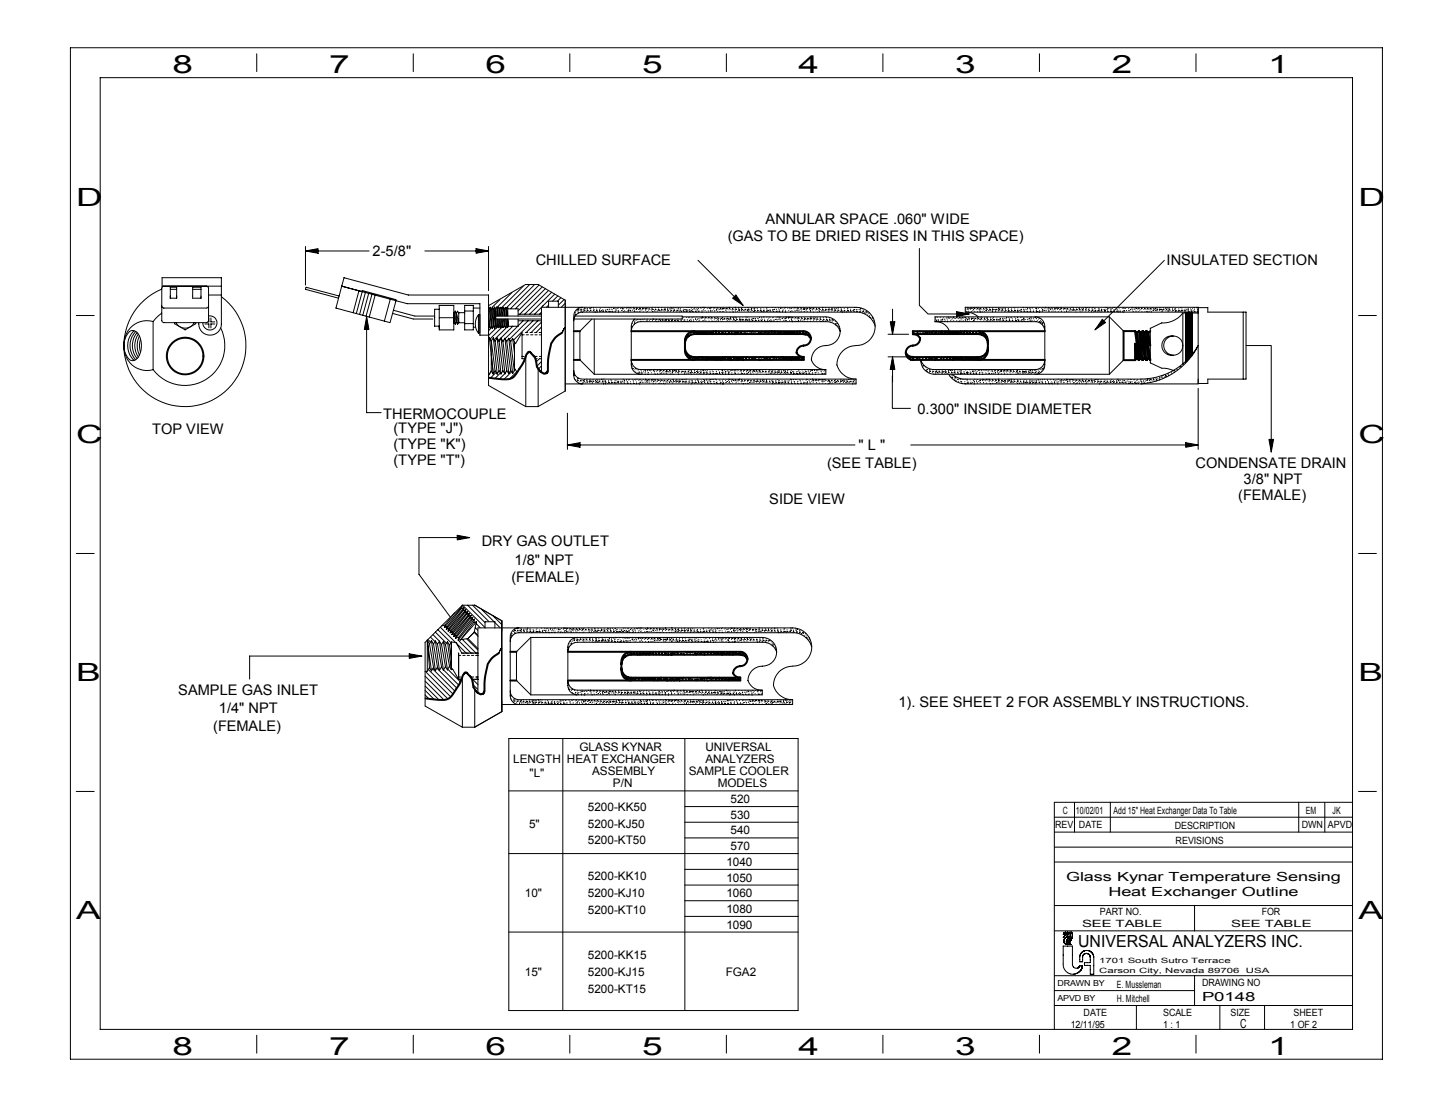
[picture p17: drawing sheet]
<svg xmlns="http://www.w3.org/2000/svg" width="279mm" height="216mm" viewBox="0 0 279 216" stroke-linecap="round" stroke-linejoin="round" font-family="sans-serif">
<defs><g id="words">
<g font-size="4.9">
<text x="33.3" y="14.1">8</text>
<text x="63.6" y="14.1">7</text>
<text x="93.8" y="14.1">6</text>
<text x="124.1" y="14.1">5</text>
<text x="154.3" y="14.1">4</text>
<text x="184.6" y="14.1">3</text>
<text x="214.8" y="14.1">2</text>
<text x="245.1" y="14.1">1</text>
<text x="14.7" y="39.7">D</text>
<text x="262.5" y="39.7">D</text>
<text x="14.7" y="85.6">C</text>
<text x="262.5" y="85.6">C</text>
<text x="14.7" y="131.6">B</text>
<text x="262.5" y="131.6">B</text>
<text x="14.7" y="177.5">A</text>
<text x="262.5" y="177.5">A</text>
<text x="33.3" y="203.7">8</text>
<text x="63.6" y="203.7">7</text>
<text x="93.8" y="203.7">6</text>
<text x="124.1" y="203.7">5</text>
<text x="154.3" y="203.7">4</text>
<text x="184.6" y="203.7">3</text>
<text x="214.8" y="203.7">2</text>
<text x="245.1" y="203.7">1</text>
</g>
<text font-size="3.2" x="208.3" y="182.9">UNIVERSAL ANALYZERS INC.</text>
<g font-size="2.8">
<text x="140.6" y="46.5">(GAS TO BE DRIED RISES IN THIS SPACE)</text>
<text x="147.9" y="43.2">ANNULAR SPACE .060&quot; WIDE</text>
<text x="72" y="49.5">2-5/8&quot;</text>
<text x="103.5" y="51.2">CHILLED SURFACE</text>
<text x="225.4" y="51.2">INSULATED SECTION</text>
<text x="29.4" y="83.8">TOP VIEW</text>
<text x="74" y="81">THERMOCOUPLE</text>
<text x="76" y="83.7">(TYPE &quot;J&quot;)</text>
<text x="177.3" y="79.9">0.300&quot; INSIDE DIAMETER</text>
<text x="76" y="86.8">(TYPE &quot;K&quot;)</text>
<text x="76" y="89.8">(TYPE &quot;T&quot;)</text>
<text x="165.9" y="86.9">&quot; L &quot;</text>
<text x="159.8" y="90.3">(SEE TABLE)</text>
<text x="231" y="90.4">CONDENSATE DRAIN</text>
<text x="240.3" y="93.5">3/8&quot; NPT</text>
<text x="148.6" y="97.2">SIDE VIEW</text>
<text x="239.2" y="96.6">(FEMALE)</text>
<text x="93.1" y="105.5">DRY GAS OUTLET</text>
<text x="98.8" y="112.3">(FEMALE)</text>
<text x="99.4" y="109.1">1/8&quot; NPT</text>
<text x="34.5" y="134.2">SAMPLE GAS INLET</text>
<text x="42.3" y="137.7">1/4&quot; NPT</text>
<text x="173.6" y="136.5">1). SEE SHEET 2 FOR ASSEMBLY INSTRUCTIONS.</text>
<text x="41.2" y="141.1">(FEMALE)</text>
</g>
<g font-size="2.4">
<text x="206" y="170.1">Glass Kynar Temperature Sensing</text>
<text x="214.2" y="172.9">Heat Exchanger Outline</text>
<text x="232.3" y="193.2">P0148</text>
<text x="239.6" y="198.5">C</text>
</g>
<g font-size="2.3">
<text x="99.2" y="147.3">LENGTH</text>
<text x="109.6" y="147.3">HEAT EXCHANGER</text>
<text x="112" y="145">GLASS KYNAR</text>
<text x="114.4" y="149.7">ASSEMBLY</text>
<text x="133.1" y="149.7">SAMPLE COOLER</text>
<text x="136.3" y="147.3">ANALYZERS</text>
<text x="136.3" y="145">UNIVERSAL</text>
<text x="102.3" y="150">&quot;L&quot;</text>
<text x="118.4" y="152.1">P/N</text>
<text x="138.7" y="152.1">MODELS</text>
<text x="141.2" y="155.1">520</text>
<text x="102.2" y="159.8">5&quot;</text>
<text x="113.6" y="156.5">5200-KK50</text>
<text x="113.6" y="159.8">5200-KJ50</text>
<text x="141.2" y="158.1">530</text>
<text x="141.2" y="161.1">540</text>
<text x="113.6" y="163.1">5200-KT50</text>
<text x="140.3" y="167.2">1040</text>
<text x="141.2" y="164.2">570</text>
<text x="101.4" y="173.3">10&quot;</text>
<text x="113.6" y="170">5200-KK10</text>
<text x="113.6" y="173.3">5200-KJ10</text>
<text x="140.3" y="170.2">1050</text>
<text x="140.3" y="173.3">1060</text>
<text x="113.6" y="176.5">5200-KT10</text>
<text x="140.3" y="176.3">1080</text>
<text x="140.3" y="179.3">1090</text>
<text x="113.6" y="185.2">5200-KK15</text>
<text x="101.4" y="188.4">15&quot;</text>
<text x="113.6" y="188.4">5200-KJ15</text>
<text x="113.6" y="191.7">5200-KT15</text>
<text x="140.2" y="188.4">FGA2</text>
</g>
<g font-size="1.9">
<text x="203.9" y="160">REV</text>
<text x="205.4" y="157.2">C</text>
<text x="207.9" y="157.2">10/02/01</text>
<text x="208.5" y="159.9">DATE</text>
<text x="215.2" y="157.2">Add 15&quot; Heat Exchanger Data To Table</text>
<text x="227" y="160.1">DESCRIPTION</text>
<text x="251.6" y="160">DWN</text>
<text x="252.3" y="157.2">EM</text>
<text x="256.6" y="160">APVD</text>
<text x="257.5" y="157.2">JK</text>
<text x="227.2" y="163">REVISIONS</text>
<text x="209.1" y="179">SEE TABLE</text>
<text x="212.5" y="176.6">PART NO.</text>
<text x="237.9" y="179">SEE TABLE</text>
<text x="243.8" y="176.7">FOR</text>
<text x="215.8" y="190.7">E. Mussleman</text>
<text x="232.3" y="190.4">DRAWING NO</text>
<text x="209.4" y="196.2">DATE</text>
<text x="215.8" y="193.4">H. Mitchell</text>
<text x="224.7" y="196.2">SCALE</text>
<text x="237.8" y="196.2">SIZE</text>
<text x="250" y="196.2">SHEET</text>
<text x="206.9" y="198.6">12/11/95</text>
<text x="224.7" y="198.6">1 : 1</text>
<text x="249.3" y="198.6">1 OF 2</text>
</g>
<g font-size="1.6">
<text x="204.3" y="190.4">DRAWN BY</text>
<text x="204.3" y="193.3">APVD BY</text>
</g>
<g font-size="1.4">
<text x="212.4" y="186">1701 South Sutro Terrace</text>
<text x="212.4" y="187.8">Carson City, Nevada 89706</text>
<text x="240.7" y="187.8">USA</text>
</g>
</g></defs>
<g fill="none" stroke="#000" stroke-width=".19">
<path d="M13.6 9.2v195.3h253.5v-195.3M13.6 9.2h253.5M19.3 15h242v183.8h-242M19.4 15v183.8M49.6 10.4v3.4M79.9 10.4v3.4M110.1 10.4v3.4M140.3 10.4v3.4M170.6 10.4v3.4M200.8 10.4v3.4M231.1 10.4v3.4M31.3 55.8a11.8 11.8 0 0 0-5.5 17.3 11.8 11.8 0 0 0 17.9 2.3 11.8 11.8 0 0 0-.9-18.1"/>
<path d="M31.3 59.1v.2l.3 .2h8.3h.2l.2-.4M31.3 55.4v-1.8h11.5v9a2.19 2.19 0 0 1-2.4 2.1 2.19 2.19 0 0 1-2-2.4M31.3 55.3h11.5M31.7 55.3l-.4 .4v6.2l.4 .4 8.4-.1 .2-.3v-6.2l-.4-.4M32.9 55.9h1.2M34.1 57.2v.4h-1.2v-2.2l1.2 .1v2.1M37.2 55.5l1.6-.1v2.2h-1.6v-2.1M37.2 55.9h1.6M40.3 57h2.5M59 48h2.5l-.5 1M59 48.3h2.5l-.4 .7M59 48.4h2.5"/>
<path d="M59 48.5h2.5M59 48.8h2.5M59 48.9h2.5M59 48.4l.3 .6M59 48.5h12.3M59 48l.6 1M59 48.5l2.5-.5v.9zM59 47.6v7.4M59.1 48l-.1 .1M59.1 55.5l6.4 1.7M59.2 55.5l-.2 .4 6.4 1.7M59.2 48l.5 1"/>
<path d="M59.2 48l-.2 .4M59.3 48l.6 1M59.4 48l-.4 .6M59.5 48l.5 1M59.5 48l-.5 .9M59.6 48l.6 1M59.7 48l-.6 1M59.8 48l.5 1M59.8 48l-.6 1M59.9 48l.6 1M60 48l-.6 1M60 48l.6 1"/>
<path d="M60.1 48l-.6 1M60.2 48l.6 1M60.2 48l-.5 1M60.3 48l.6 1M60.4 48l-.6 1M60.5 48l.6 1M60.5 48l-.5 1M60.6 48l.6 1M60.7 48l-.6 1M60.8 48l.5 1M60.8 48l-.5 1M60.9 48l.6 1"/>
<path d="M61 48l-.6 1M61.2 48l.3 .5M61.3 48l-.6 1M61.4 48l.1 .2M61.4 48l-.6 1M61.5 48h.1M61.5 48.2h-2.5l.4 .8M61.5 48.7h-2.5l.1 .3M61.5 48.8l-.4-.8-.5 1M61.5 48.6l-.2 .4M61.5 48.8l-.1 .2M66 55.3l3.9 1 .1-.2 6.5 1.8"/>
<path d="M66 55.3l.5-1.7 12.4 3.4h15.5v7.7h-1.7M66 55.3l10.5 2.8-1.1 4.2-10.5-2.8M66 55.2l-1.1 4.3M69.4 56.1l-1.2 4.3M70 56.3l-1.2 4.3M70.6 56.5l-1.1 4.2M71.2 56.7l-1.1 4.2M71.9 56.8l-1.2 4.3M72.5 57l-1.2 4.3h-.9M75.4 57.8l-1.1 4.2M76 59.9l4.1 1.1h3.9M76.5 57.8l-.1 .3 2.3 .5h14v6.1"/>
<path d="M82.1 48.5h12.3M84 59.7h.9M84 59.7v3.3M84.9 59.7v1.7h2.8M84.9 59.7v-.7h2.8v4.7h-2.8v-2.3M89.8 59h1.7v4.7h-1.7M89.8 59v4.7M91.5 59.5h1.2M91.9 48.2h2.5M91.9 48.4h2.5M91.9 48.7h2.5M91.9 48.9h2.5"/>
<path d="M91.9 48l.6 1M91.9 48.3l.4 .7M91.9 48.5l.3 .5M91.9 48.8l.1 .2M92 48h2.4M92 48l2.4 .5-2.4 .4zM92.1 48l.5 1M92.1 48l-.2 .3M92.2 48l.6 1M92.3 48l-.4 .5M92.4 48l.5 1M92.4 48l-.5 .8"/>
<path d="M92.5 48l.6 1M92.6 48l-.6 1M92.7 48l.5 1M92.7 48l-.6 1M92.8 48l.6 1M92.8 48l-.5 1M92.9 48l.6 1M93 48l-.6 1M93.1 48l.6 1M93.1 48l-.5 1M93.2 48l.6 1M93.3 48l-.6 1"/>
<path d="M93.4 48l.5 1M93.4 48l-.5 1M93.5 48l.6 1M93.6 48l-.6 1M93.7 48l.5 1M93.7 48l-.5 1M93.8 48l.6 1M93.9 48l-.6 1M94 48l.4 .8h-2.5M94 48l-.6 1M94.1 48l.3 .5h-2.5M94.2 48l-.6 1"/>
<path d="M94.3 48l.1 .3h-2.5M94.3 48l-.6 1M94.4 47.6v8.5M94.4 48l-.5 1M94.4 48.3l-.3 .7M94.4 48.5l-.2 .5M94.5 59.7l.4 3.3M94.7 59.3l.2 .4M94.7 59.3l-.2 .4M94.7 59.3l.4 4.1M94.9 59.7l.5 3.3M95.1 59.3l.3 .4"/>
<path d="M95.1 59.3l-.2 .4M95.1 59.3l.5 4.1M95.4 59.7l.4 3.3M95.5 59.3l.3 .3v3.4M95.6 59.3l-.2 .4M95.6 59.3l.2 3.7M95.8 59.6l.2-.3 .1 1.7M95.9 59.3l.3 .4M96.2 59.7l.1 1.3M96.4 59.3l.2 1.7M96.6 59.7l.2 1.3M96.6 57.8l-1.5 1.5"/>
<path d="M96.8 59.3l.2 .4M96.8 59.3l-.2 .4-.2-.4-.2 .4M96.8 59.3l.2 1.7M97 59.7l.2-.4 .2 1.7M97 59.7l.2 1.3M97.2 59.3l.2 .4M97.4 59.7l.3-.3 .1 1.6M97.4 59.7l.2 1.3M97.6 59.4l.3 .3M97.9 59.7l.1 1.3M98.1 59.4l.1 .2h1.9v1.4M98.1 59.4l-.2 .3"/>
<path d="M98.1 59.4v1.6M98.9 56.5l-2.9 2.9M101.1 55.2l-4.2 4.2M102.4 54.9l-4.6 4.6M103.3 54.9l-4.7 4.7M104 54.9l5.2 3v17.6l-5.2 3M104 54.9h-2.4l-7.2 4.1 .1 .7M104.2 55l-4.6 4.6M104.6 59.3h60.8M104.6 59.3v12.6M104.7 55.4l-4.6 4.6M104.9 58.1l-2.6 2.6"/>
<path d="M104.9 59.1l-1.6 1.6M105.4 55.7l-5 5M106 56.1l-4.6 4.6M106 59.4v-1.2h1.9v1.2M106 58.9l-.4 .4M106.6 56.4l-1.8 1.8M107.2 56.8l-2.3 2.3M107.8 57.1l-1 1.1M108.3 57.5l-.6 .7M109 57.8l-1.1 1.1M109.2 58.6l-.7 .7M111.6 59.8h.1"/>
<path d="M111.7 59.7l.1 .1M111.8 59.8v.1M112.2 59.8h.1M112.3 59.5h.1M112.4 59.9h.1M112.5 59.3a1.67 1.67 0 0 0-1.6 1.7v11.4a1.67 1.67 0 0 0 1.6 1.7M112.7 59.8h.1M112.9 59.9h.1M112.9 59.5v.1M112.9 59.3l.1 .1M113 59.6h.1M113 59.9v.1"/>
<path d="M113.4 59.9h.1M113.4 59.6h.1M113.6 60h.1M113.9 59.6h.1M114.1 59.6h.1M114.1 59.9h.1M114.2 59.6h.1M114.2 59.4h.1M114.7 60h.1M114.7 59.4h.1M114.7 59.6v.1M114.8 59.7v.1"/>
<path d="M115.3 59.7h.1M115.3 60h.1M115.4 59.9h.1M115.9 59.7h.1M116 59.5h.1M116.5 59.7v.1M116.9 59.4h.1M117 60h.1M117.1 59.8h.1M117.4 59.8h.1M117.5 59.4h.1M117.7 59.8v.1"/>
<path d="M117.8 59.5h.1M117.8 59.8h.1M118.1 59.5h.1M118.2 59.7h.1M118.3 59.9h.1M118.6 59.6h.1M118.7 59.5h.1M118.9 59.9h.1M119 59.7h.1M119 59.5v.1M119.2 59.9h.1M119.3 59.5h.1"/>
<path d="M119.4 59.5h.1M119.5 59.9v.1M119.6 59.4h.1M119.9 59.6h.1M120.1 59.9v.1M120.2 59.4h.1M120.2 59.6h.1M120.2 60h.1M120.4 59.7h.1M120.5 59.6h.1M120.7 59.4l.1 .1M121.1 59.6h.1"/>
<path d="M121.2 59.4h.1M121.4 59.5h.1M121.4 59.3v.1M121.4 59.9h.1M121.6 59.5h.1M121.7 59.7h.1M121.7 60h.1M121.8 59.4h.1M122 59.5h.1M122.2 60h.1M122.3 59.7h.1M122.4 59.5h.1"/>
<path d="M122.6 59.5v.1M122.6 59.9h.1M122.6 59.6h.1M122.9 59.7h.1M123 59.5h.1M123.2 59.6h.1M123.4 59.7h.1M123.5 59.8h.1M123.6 59.5h.1M123.7 59.6h.1M123.8 59.7h.1M123.9 59.9h.1"/>
<path d="M124.1 59.8h.1M124.2 59.5v.1M124.4 59.6v.1M124.6 59.5h.1M124.7 59.8v.1M124.8 59.6h.1M125 59.7h.1M125 59.5h.1M125.1 59.5h.1M125.3 59.9h.1M125.4 59.6h.1M125.6 59.7h.1"/>
<path d="M125.9 59.9h.1M125.9 59.6l.1 .1M126 59.3v.1M126.2 59.7v.1M126.3 59.7v.1M126.5 60h.1M126.6 59.7h.1M126.6 59.4h.1M126.8 59.8h.1M127.1 60h.1M127.1 59.4l.1 .1M127.2 59.7h.1"/>
<path d="M127.3 59.9h.1M127.4 59.8v.1M127.8 59.9h.1M127.8 59.5h.1M127.8 59.8h.1M128 59.9h.1M128.2 59.8v.1M128.4 59.5h.1M128.4 59.8h.1M128.5 59.7h.1M128.6 59.9h.1M129 59.7h.1"/>
<path d="M129 59.8v.1M129 59.5v.1M129.2 59.9v.1M129.4 59.6v.1M129.6 59.9h.1M129.6 59.5v.1M129.7 59.5h.1M129.8 60h.1M129.9 59.6h.1M130.2 59.4v.1M130.2 59.6h.1M130.2 59.9h.1"/>
<path d="M130.3 59.8h.1M130.6 59.4h.1M130.8 59.6v.1M130.8 59.9v.1M131.1 59.5h.1M131.1 59.9h.1M131.4 60h.1M131.4 59.7h.1M131.5 59.6h.1M132 59.7h.1M132.3 59.7l.1 .1M132.6 59.7v.1"/>
<path d="M132.7 59.4h.1M132.9 59.9h.1M133 59.4h.1M133.2 59.8h.1M133.3 59.9h.1M133.6 59.5h.1M133.6 59.4h.1M133.7 59.8h.1M133.8 59.8h.1M134.1 59.6v.1M134.3 59.4v.1M134.4 59.9h.1"/>
<path d="M134.5 59.6h.1M134.8 59.8h.1M134.8 59.5h.1M134.9 50.3l8.7 8.7M135 59.6h.1M135 59.9h.1M135.3 59.4h.1M135.5 59.5h.1M135.6 59.9l.1 .1M135.7 59.3l.1 .1M135.9 59.8h.1M136 59.3v.1"/>
<path d="M136.1 59.6h.1M136.2 59.3v.1M136.2 60h.1M136.3 59.4h.1M136.6 59.6h.1M136.9 59.4v.1M137.1 59.5v.1M137.2 59.6h.1M137.3 59.4h.1M137.5 59.5h.1M137.9 59.7h.1M138 59.4h.1"/>
<path d="M138.1 59.5h.1M138.4 59.9h.1M138.5 59.8h.1M138.5 59.7h.1M138.6 59.4v.1M138.7 59.5v.1M138.9 59.8h.1M139.1 59.7h.1M139.2 59.5h.1M139.3 59.8h.1M139.3 59.6h.1M139.7 59.8h.1"/>
<path d="M139.7 59.6h.1M139.8 59.5h.1M139.9 59.6h.1M140.1 59.6h.1M140.2 60h.1M140.3 59.8h.1M140.3 59.5l.1 .1M140.5 59.5v.1M140.5 59.6v.1M140.8 59.4v.1M140.9 59.8v.1M140.9 59.3v.1"/>
<path d="M141 59.6h.1M141.1 59.7h.1M141.5 59.7h.1M141.5 59.9h.1M141.5 59h2.1M141.5 57.2h2.1l-1 1.8M141.5 57.5h2.1l-.9 1.5M141.5 57.6h2.1M141.5 57.7h2.1l-.7 1.3M141.5 57.8h2.1M141.5 58h2.1l-.6 1M141.5 58.1h2.1"/>
<path d="M141.5 58.2h2.1l-.7-1.3-1.2 2.1M141.5 58.5h2.1l-.3 .5M141.5 58.7h2.1l-.1 .3M141.5 57.1l.1-.2 1.2 2.1M141.5 57.3l1 1.7M141.5 57.6l.9 1.4M141.5 57.8l.7 1.2M141.6 57.6l.6-.6 1.4 2zM141.6 59.6h.1M141.7 59.7h.1M141.9 56.9l-.4 .7M141.9 56.9l1.2 2.1"/>
<path d="M142 56.9l-.5 .9M142 59.3l.1 .1M142 59.7h.1M142 56.9l1.2 2.1M142.1 59.9h.1M142.2 59.7h.1M142.2 59.3v.1M142.2 56.9l-.7 1.2 .6 .9M142.2 56.9l1.2 2.1M142.3 59.7h.1M142.3 56.9l-.8 1.4h2.1M142.3 56.9l1.2 2.1"/>
<path d="M142.5 56.9l1.1 2.1M142.5 56.9l-1 1.7h2.1M142.6 56.9l1 1.8M142.6 56.9l-1.1 2h2.1M142.6 59.9h.1M142.7 59.5h.1M142.8 59.4h.1M142.8 59.7h.1M142.9 59.8h.1M143.2 56.9l-1.2 2.1M143.2 59.6h.1M143.3 60h.1"/>
<path d="M143.3 59.7h.1M143.3 56.9l-1.2 2.1M143.4 59.4h.1M143.5 56.9l-1.2 2.1M143.5 59.8v.1M143.6 57.1h-2.1l1.2 1.9M143.6 57.3h-2.1l.2-.4 1.3 2.1M143.6 58.4l-.8-1.5-1.3 2.1M143.6 57.9l-.5-1-1.3 2.1M143.6 57l-1.2 2M143.6 58.2l-.4 .8M143.6 59h.1"/>
<path d="M143.7 59.9v.1M144 59.5h.1M144 59.8h.1M144.1 59.8h.1M144.1 59.9h.1M144.5 59.9h.1M144.5 59.4h.1M144.5 59.7v.1M144.6 59.8h.1M144.6 59.5h.1M144.7 59.9h.1M144.9 59.7h.1"/>
<path d="M145.2 59.5v.1M145.2 59.8v.1M145.2 59.5l.1 .1M145.3 59.9l.1 .1M145.7 59.5h.1M145.7 59.6v.1M145.8 59.9h.1M145.8 59.6h.1M145.9 60h.1M146.1 59.5h.1M146.4 59.9h.1M146.4 59.6h.1"/>
<path d="M146.9 59.9h.1M147 59.6v.1M147 59.9v.1M147.6 60h.1M147.6 59.7h.1M148.1 59.5h.1M148.2 59.7h.1M148.2 59.4v.1M148.4 59.9v.1M148.8 59.7v.1M148.8 59.9l.1 .1M149.2 59.4h.1"/>
<path d="M149.3 59.9h.1M149.3 59.8h.1M149.4 59.7v.1M149.6 59.7h.1M149.8 59.4h.1M150 59.8h.1M150 59.7h.1M150.4 59.4v.1M150.5 59.7h.1M150.6 59.9h.1M150.8 59.5h.1M151 59.5h.1"/>
<path d="M151.2 59.9h.1M151.3 59.5h.1M151.4 59.9h.1M151.6 59.5h.1M151.7 59.4v.1M151.8 59.9h.1M151.9 59.3v.1M152.2 59.5v.1M152.4 60h.1M152.5 59.4h.1M152.6 59.6h.1M152.8 59.6h.1"/>
<path d="M152.9 59.6h.1M153.1 59.4v.1M153.4 59.6h.1M153.5 59.4h.1M153.6 59.5h.1M153.8 59.4h.1M154 59.9h.1M154 59.6v.1M154.1 59.4h.1M154.2 59.9h.1M154.2 59.5h.1M154.3 59.5h.1"/>
<path d="M154.4 59.9h.1M154.6 59.7h.1M154.7 59.4v.1M154.8 59.9h.1M154.9 59.5v.1M155.2 59.7h.1M155.3 59.5h.1M155.4 59.8h.1M155.5 59.6h.1M155.6 59.6v.1M155.8 59.8h.1M155.9 59.5h.1"/>
<path d="M156 59.6h.1M156.1 59.6h.1M156.4 59.4v.1M156.4 59.8h.1M156.5 59.5v.1M156.6 59.5h.1M156.7 59.6v.1M156.8 59.4v.1M157 59.8v.1M157.1 59.6h.1M157.2 59.4h.1M157.3 59.7h.1"/>
<path d="M157.6 59.9h.1M157.7 59.6h.1M157.8 59.8h.1M157.9 59.7h.1M158.2 59.6h.1M158.2 59.9h.1M158.3 59.6v.1M158.5 59.7v.1M158.8 59.9v.1M158.9 59.7h.1M158.9 59.3v.1M159 59.4h.1"/>
<path d="M159.1 59.8h.1M159.4 60h.1M159.5 59.4h.1M159.5 59.7h.1M159.5 59.9h.1M159.7 59.8h.1M160 59.8v.1M160.1 59.5h.1M160.1 59.7v.1M160.2 59.6v.1M160.3 59.9h.1M160.4 59.8h.1"/>
<path d="M160.7 59.5h.1M160.7 59.8h.1M160.8 59.6h.1M160.9 59.9h.1M161.2 59.6h.1M161.3 59.8v.1M161.3 60h.1M161.3 59.5h.1M161.4 59.9h.1M161.5 59.9h.1M161.6 59.6h.1M161.9 59.9h.1"/>
<path d="M161.9 59.6h.1M162 59.4h.1M162.1 60h.1M162.4 59.4h.1M162.5 59.6h.1M162.5 59.7l.1 .1M162.5 59.9h.1M163.1 59.6h.1M163.1 59.9v.1M163.7 59.5h.1M163.7 59.7h.1M163.7 60h.1"/>
<path d="M163.9 59.5h.1M164.3 59.7h.1M164.8 60h.1M164.9 59.7l.1 .1M165.1 59.7l.1 .1M165.1 59.4h.1M165.4 59.4h.1M165.4 59.3a3.7 3.7 0 0 1 3.7 3.7 3.7 3.7 0 0 1-3.7 3.7 3.7 3.7 0 0 0-3.7 3.8 3.8 3.8 0 0 0 3.7 2.7M165.5 59.8h.1M166 59.7v.1M166 59.4h.1M166.2 59.8h.1"/>
<path d="M166.3 59.6v.1M166.3 59.5l.1 .1M166.7 59.9h.1M166.9 59.9v.1M172.5 59.7v4.9M177.6 48v11l1.7 1.6h8M186.5 59.3h45M186.5 59.3v1M186.6 59.5h.1M186.6 59.8h.1M186.9 59.5h.1M186.9 59.7h.1"/>
<path d="M187 59.4v.1M187.1 59.8h.1M187.2 59.5h.1M187.4 59.6h.1M187.5 59.7h.1M187.6 59.5h.1M187.8 59.6h.1M188 60h.1M188.1 59.4h.1M188.1 59.7v.1M188.2 59.5h.1M188.3 59.5v.1"/>
<path d="M188.4 59.6h.1M188.6 59.4h.1M188.7 59.8h.1M188.8 59.5v.1M189 59.6h.1M189.1 59.3v.1M189.2 59.7h.1M189.3 59.8l.1 .1M189.3 59.6l.1 .1M189.4 59.5l.1 .1M189.6 59.7h.1M189.9 59.9h.1"/>
<path d="M190 59.6h.1M190.2 59.7h.1M190.4 59.5h.1M190.5 59.4h.1M190.5 59.9h.1M190.6 59.6l.1 .1M190.8 59.7h.1M191.1 59.9h.1M191.2 59.7h.1M191.2 59.4h.1M191.4 59.8h.1M191.4 60h.1"/>
<path d="M191.7 59.7h.1M191.7 60h.1M191.8 59.7v.1M191.8 59.7h.1M191.8 59.4h.1M192 59.8h.1M192.2 59.8h.1M192.4 59.7l.1 .1M192.4 59.4l.1 .1M192.6 59.9h.1M192.6 59.7h.1M193 59.9v.1"/>
<path d="M193 59.6h.1M193 59.5h.1M193 59.8h.1M193.2 59.9h.1M193.4 59.5v.1M193.6 59.9h.1M193.6 59.5h.1M193.6 59.8h.1M193.8 59.9h.1M193.8 59.5h.1M194.2 59.5l.1 .1M194.2 59.9h.1"/>
<path d="M194.4 60h.1M194.8 59.7h.1M194.8 59.9h.1M194.9 59.9h.1M194.9 59.6h.1M195 60h.1M195.4 59.8h.1M195.4 59.9l.1 .1M195.4 59.6h.1M196 59.5h.1M196 60h.1M196.1 59.7h.1"/>
<path d="M196.1 60h.1M196.6 59.9v.1M196.7 59.7h.1M197 59.9h.1M197.2 59.7h.1M197.4 59.7h.1M197.7 59.3v.1M197.8 59.7h.1M197.8 59.4h.1M197.9 59.8h.1M198.2 59.7h.1M198.3 59.4h.1"/>
<path d="M198.5 59.8h.1M198.6 59.5h.1M198.9 59.4v.1M199 59.5h.1M199 59.6h.1M199.1 59.8l.1 .1M199.4 59.5h.1M199.5 59.5h.1M199.7 59.9h.1M200.1 59.5h.1M200.2 59.9h.1M200.2 59.5h.1"/>
<path d="M200.3 59.6l.1 .1M200.7 59.5v.1M200.9 59.9v.1M200.9 59.4h.1M201.3 59.6h.1M201.5 59.8h.1M201.5 60h.1M201.5 59.4h.1M201.7 59.9h.1M201.9 59.6h.1M202 59.3v.1M202.1 59.5h.1"/>
<path d="M202.2 59.9h.1M202.5 59.6h.1M202.6 59.9h.1M202.6 59.4h.1M202.7 59.5v.1M202.7 59.5h.1M202.9 59.7h.1M203.1 59.6v.1M203.2 59.4h.1M203.3 59.5h.1M203.4 59.7h.1M203.7 59.7h.1"/>
<path d="M203.8 59.6h.1M203.8 59.5h.1M203.9 59.8h.1M204 59.6h.1M204.1 59.5h.1M204.3 59.7v.1M204.4 59.5h.1M204.5 59.6h.1M204.6 59.4v.1M204.7 59.8h.1M204.9 59.8h.1M205 59.4h.1"/>
<path d="M205 59.5v.1M205.1 59.4h.1M205.2 59.6h.1M205.5 59.8h.1M205.6 59.6h.1M205.8 59.7h.1M205.9 59.6h.1M206.1 59.9h.1M206.2 59.6h.1M206.3 59.7h.1M206.7 59.9h.1M206.8 59.6v.1"/>
<path d="M207 59.7h.1M207.1 59.3v.1M207.3 59.9h.1M207.4 59.7h.1M207.4 59.4h.1M207.5 59.9v.1M207.6 59.8h.1M207.7 59.9h.1M207.9 60h.1M208 59.4h.1M208 59.7h.1M208.1 59.8h.1"/>
<path d="M208.5 59.6h.1M208.6 59.4v.1M208.6 59.7v.1M208.8 59.8v.1M208.9 59.6h.1M209.2 59.5h.1M209.2 59.8h.1M209.2 59.7v.1M209.4 59.6h.1M209.4 59.9h.1M209.7 59.4h.1M209.8 59.5h.1"/>
<path d="M209.8 59.8h.1M209.9 59.5h.1M210 59.9h.1M210.1 59.4h.1M210.3 59.8h.1M210.4 59.9h.1M210.4 59.5v.1M210.6 59.9v.1M210.6 59.3v.1M211 59.9h.1M211 59.6h.1M211.2 59.8h.1"/>
<path d="M211.2 59.4h.1M211.2 60h.1M211.5 59.5v.1M211.6 59.6h.1M211.6 59.9h.1M212.2 59.6v.1M212.2 60h.1M212.4 59.7h.1M212.5 60h.1M212.8 59.7h.1M212.9 59.8h.1M213.3 59.8h.1"/>
<path d="M213.4 59.7h.1M213.6 59.9v.1M213.6 59.4h.1M213.7 59.7v.1M213.8 59.3l.1 .1M214 59.8h.1M214.1 59.6h.1M214.4 59.4h.1M214.5 59.6h.1M214.6 59.8h.1M214.6 59.9l.1 .1M214.8 59.6v.1"/>
<path d="M214.9 59.5v.1M215 59.4h.1M215.2 59.8v.1M215.3 59.3v.1M215.6 59.5h.1M215.8 59.9h.1M215.9 59.7h.1M216 59.9v.1M216.2 59.5h.1M216.4 59.9h.1M216.8 59.5h.1M217 59.9v.1"/>
<path d="M217.1 59.5h.1M217.1 59.4h.1M217.2 59.5v.1M217.4 59.6h.1M217.6 60h.1M217.7 59.4h.1M218 59.6h.1M218.1 59.9v.1M218.2 60h.1M218.3 59.4v.1M218.4 59.8h.1M218.6 59.6l.1 .1"/>
<path d="M218.7 59.4h.1M218.7 59.3v.1M218.9 59.7v.1M218.9 59.5h.1M219.2 59.7h.1M219.3 59.4h.1M219.5 59.5h.1M219.6 59.5l.1 .1M219.9 59.7h.1M219.9 59.5h.1M220.1 59.5v.1M220.2 59.9h.1"/>
<path d="M220.4 59.7l.1 .1M220.5 59.5h.1M220.7 59.6h.1M220.8 59.4h.1M221 59.8h.1M221.1 59.5h.1M221.3 59.6h.1M221.4 59.7h.1M221.7 59.8h.1M221.7 59.6h.1M221.9 59.7h.1M222.1 59.6v.1"/>
<path d="M222.2 59.9h.1M222.3 59.6h.1M222.5 59.7h.1M222.6 59.4v.1M222.8 59.9v.1M222.9 59.9h.1M222.9 59.6h.1M223.1 59.7h.1M223.2 59.9h.1M223.3 59.9h.1M223.3 59.5v.1M223.4 59.9h.1"/>
<path d="M223.6 59.4h.1M223.6 59.7h.1M223.7 59.9h.1M223.7 59.8h.1M224 59.7h.1M224.1 60h.1M224.1 59.4h.1M224.1 59.7h.1M224.3 59.8h.1M224.4 59.7h.1M224.5 59.8h.1M224.7 59.7h.1"/>
<path d="M224.8 59.4v.1M224.8 59.7v.1M224.9 59.7h.1M224.9 59.8v.1M225 50.3l-13.4 13.4M225.2 59.5h.1M225.4 59.5h.1M225.4 59.8h.1M225.5 59.9h.1M225.7 59.5v.1M225.8 59.9h.1M225.9 59.8h.1"/>
<path d="M226 59.5h.1M226 59.4h.1M226.1 59.9h.1M226.6 59.5v.1M226.6 59.9h.1M226.7 59.9l.1 .1M226.9 59.8h.1M227 59.6h.1M227.2 59.6h.1M227.2 59.9h.1M227.3 60h.1M227.8 59.6h.1"/>
<path d="M227.8 59.9h.1M228.1 59.4h.1M228.2 59.4h.1M228.4 59.6v.1M228.4 60h.1M228.4 59.9h.1M228.8 59.9h.1M229 60h.1M229 59.7h.1M229.2 59.8v.1M229.3 59.7h.1M229.6 59.7h.1"/>
<path d="M230 59.6v.1M230.2 59.7v.1M230.4 59.6h.1M230.5 59.9v.1M230.6 59.4h.1M230.8 59.8h.1M230.8 59.4v.1M231.2 59.4h.1M231.4 59.8h.1M231.4 59.8v.1M231.5 59.4h1.9M231.5 59.3v14.8h-45a3.7 3.7 0 0 1-3.2-1.8"/>
<path d="M233.4 59.4v.9h7.4M14.7 60.9h3.5M24 66.7a4.4 4.4 0 0 0 5.6 4.7M25 64a1.41 1.41 0 0 1 2 1.1 4 4 0 0 1-.9 4.4 1.08 1.08 0 0 1-1.5-.5 4 4 0 0 1 .4-5zM26 63.9a3.8 3.8 0 0 0 0 5.7M26.2 64a3.9 3.9 0 0 0 0 5.5M26.5 64.2a3.9 3.9 0 0 0 0 5.1M26.7 64.5a3.9 3.9 0 0 0 0 4.5M26.9 64.9a4.1 4.1 0 0 0 0 3.7M27.2 65.5a4 4 0 0 0 0 2.5M29.6 62.1a4.4 4.4 0 0 0-5.6 4.7M29.6 62.1v9.3"/>
<path d="M31.3 60.5l-1.7 1.6M33.7 62.3v.2l2.1 1.2M34 62.3a2.03 2.03 0 0 0 3.6 0M37.8 62.3v.2l-2 1.2M39.6 62.6h.8v.7M40.3 61a1.37 1.37 0 0 1 1.6 1.2 1.37 1.37 0 0 1-1.3 1.5 1.37 1.37 0 0 1-1.4-1.4M40.4 61.4v.8h-.2M40.7 62.2h.8M40.7 62.6h.8M40.8 61.4v.8M40.8 62.5v.8M42.6 63.3a7.7 7.7 0 0 1-2.8 10 7.7 7.7 0 0 1-10.2-1.9"/>
<path d="M70.4 61.9h.9l-.4-.7-.5 .8M70.4 63.2h.9M70.4 61.7h.9M70.4 62h.9M70.4 62.2h.9M70.4 62.3h.9M70.4 62.4h.9M70.4 62.7h.9M70.4 62.8h.9M70.4 61.3l.9 1.6h-.9M70.4 63.4h.9M70.4 61.4h.9"/>
<path d="M70.4 61.5l.2-.3 .7 1.2M70.4 61.7l.3-.5 .6 1M70.4 62.8l.5 .9 .4-.8M70.4 62.3l.8 1.4 .1-.3M70.4 62.1l.9 1.5M70.4 61.2l.9 1.5M70.8 61.2l.5 2.4h-.9zM70.8 61.2v18.5h2.9M71.1 61.2l-.7 1.3M71.3 61.2l-.9 1.5M71.3 61.8h-.9l.9 1.7M71.3 62.5h-.9l.6 1.2 .3-.6"/>
<path d="M71.3 61.3l-.9 1.7h.9M71.3 61.6l-.9 1.7h.9M71.3 62.1l-.9 1.6v-.1h.9M71.3 61.5h-.9l.9 1.7M71.3 61.7l-.3-.5-.6 1M71.3 61.8l-.9 1.7M71.3 62.4l-.7 1.3-.2-.4M71.3 62.6l-.6 1.1-.3-.6M75.9 60.5l4 1.1M79.9 61.6h3.7M84 63h.9M87.7 60.3l.1 .2"/>
<path d="M87.7 61.6l.1 .6M87.7 60.8l.3 1.8M87.8 62.2l-.1 .2M87.8 60.5l.4 1.7M88 60.1l.2 .4 .2-.4 .2 .4M88 60.1l-.2 .4M88 60.1l.4 2.5M88.2 62.2l-.2 .4-.2-.4M88.2 60.5l.4 1.7-.2 .4-.2-.4M89.8 62.5h1.7M89.8 60.1h1.7M89.8 60.4h-1.2v1.9h1.2"/>
<path d="M91.5 63.2h.4M92.4 60.8h.3v3.5h-.3M92.4 60.8v3.5a2.88 2.88 0 0 1 0-3.5zM94.4 65l.5 .8M94.4 60.6l.3 2.7-.2-.3-.1 .1v11.3l7.2 4.1M94.4 62.4l.1 .6M94.5 65.2l.4 .6M94.6 65.3l.7 7M94.9 65.8v5.9l-.4 .6M94.9 65.8l.8 5.9M94.9 63l-.2 .3M94.9 63l.2 .4"/>
<path d="M95.1 63.2l-.7 .7M95.3 65.3l.4 .6M95.3 72.3l-.4-.7-.5 .9M95.3 65.3l-.4 .5M95.3 65.3l.8 6.9-.4-.5M95.4 63l-.3 .4M95.4 63l.2 .4M95.7 71.7l-.4 .6M95.7 65.9l.7 5.7M95.8 72l-1.1 1.1M95.8 61h8.8M95.8 61.7l.2 1.6-.2-.3"/>
<path d="M95.8 63l-.3 .4M95.8 61.6h8.8M95.8 60.1l.1 .9M96 61.6l.2 1.4M96 65.3l.4 .6 .4-.6M96.1 65.3l-.4 .6M96.1 65.3l.7 6.9M96.2 63l.2 .3M96.2 63l-.3 .3M96.2 63l-1.8 1.8M96.2 61.6l.2 1.7M96.4 61.6l.2 1.3"/>
<path d="M96.4 71.6l.4 .6M96.4 71.6l-.4 .6M96.4 65.9l.8 5.7M96.6 62.9l.2 .4M96.6 62.9l-.2 .4M96.6 72.1l-.9 .9M96.6 61.6l.2 1.7M96.8 65.3l.4 .6M96.8 65.3l.8 6.9-.4-.6M96.8 61.6l.2 1.3M97 62.9l-.2 .4M97 61.6l.2 1.7-.2-.4"/>
<path d="M97.1 63.1l-2.4 2.4M97.2 71.6l-.4 .6M97.2 65.9l.7 5.7M97.3 61.6l.1 1.3M97.4 62.9l-.2 .4M97.5 61.6l.2 1.6-.3-.3M97.5 72.2l-1 1M97.6 65.3l.3 .6 .4-.6M97.6 65.3l-.4 .6M97.6 65.3l.7 6.9M97.7 61.6l.2 1.3M97.9 62.9l.2 .3"/>
<path d="M97.9 62.9l-.3 .3M97.9 71.6l.4 .6M97.9 71.6l-.3 .6M97.9 65.9l.8 5.7M97.9 61.6l.2 1.6M98 63.1l-2.5 2.5M98.1 61.6l.1 1.4M98.2 61.6v1.4M98.2 63l-.1 .2M98.3 65.3l.4 .6M98.3 65.3l.8 6.8-.4-.5M98.7 65.9l.4-.5 .3 2.8"/>
<path d="M98.7 71.6l-.4 .6M98.7 65.9l.7 5.7M98.8 71.9l-1.4 1.4M99.1 65.4l.5 1 1.3-2.2v5.1h.4M99.1 63l-2.8 2.7M99.4 66v5.5M99.8 71.8l-1.4 1.5M99.9 71.9l-.4-.6-.4 .9M100 63l-2.4 2.4M100.1 61.6v1.4h-1.9M100.1 60.7h4.5M100.1 61.9h4.5"/>
<path d="M100.9 68.8h.4M100.9 64.7h.4M101.1 61.9l-1 1M101.5 64.2h.5M101.6 68.8v9.7M101.7 64.7h.4M102 61.9l-3.6 3.7M102.4 64.2h.5M102.5 64.7h.5M103 61.9l-3.8 3.8M103.3 64.2h.5M103.4 68.8h.4"/>
<path d="M103.4 64.7h.4M103.5 69.3h.3M103.9 61.9l-2.2 2.3M104 71.2v7.3h-2.4M104.2 64.2h.4M104.2 64.7h.4M104.2 69.3h.4M104.2 68.8h.4M104.2 69.3l-.6 .6M104.6 69.8l-.8 .9M104.6 60.3l-.3 .4M104.6 70.7l-.6 .6"/>
<path d="M104.6 63.2l-1 1M104.6 62.2l-2 2M108.7 64l-.1 .2M108.8 64h-.1M108.9 63.7l-.2 .3M109 63.5l-.1 .1M109 63.5l-.1 .2M109.1 63.4l-.1 .1M109.2 63.3l-.2 .1M109.2 63.3h-.1M109.6 79.8v7M110.9 61.9a1.64 1.64 0 0 1 1.6-1.6h52.9a3.8 3.8 0 0 1 3.7 2.7"/>
<path d="M110.9 71.5a1.67 1.67 0 0 0 1.6 1.7h52.9M110.9 61.6h20.9M110.9 72.1h.1M110.9 72.4h.1M111 73.1h.1M111 61.1h.1M111 61h.1M111.1 72.5h.1M111.1 61h20.7v.6M111.1 73.3h.1M111.1 60.4h.1M111.1 60.7h.1"/>
<path d="M111.3 60.8h.1M111.5 60h.1M111.5 73.7h.1M111.5 73.2v.1M111.6 60h.1M111.6 73.4h.1M111.6 73.1h.1M111.7 73.4h.1M111.7 73l.1 .1M111.7 60.3h.1M111.7 73.5h.1M111.7 60.4l.1 .1"/>
<path d="M112 69.5l2.8 2.8M112.1 73.7h.1M112.2 60.1h.1M112.2 73.4v.1M112.3 74.1h.1M112.3 73.5l.1 .1M112.4 60.2h.1M112.5 73.4h.1M112.6 73.9h.1M112.7 73.7v.1M112.7 60.1h.1M112.8 73.5h.1"/>
<path d="M112.9 73.7h.1M112.9 73.3h.1M112.9 73.6h.1M112.9 60h.1M113.1 73.9h.1M113.3 73.8h.1M113.4 60.1h.1M113.4 73.2h.1M113.4 73.5h.1M113.5 73.9h.1M113.5 73.6h.1M113.8 73.7h.1"/>
<path d="M113.9 73.8h.1M114 60.2h.1M114 73.3h.1M114 73.5v.1M114.1 73.7h.1M114.2 73.9v.1M114.2 73.6h.1M114.2 60h.1M114.3 73.7h.1M114.4 61.6l-2.4 2.3v5.6M114.4 74.1h.1M114.5 73.8v.1"/>
<path d="M114.6 73.6h.1M114.6 60.2h.1M114.6 73.3h.1M114.7 73.6v.1M114.7 73.7h.1M114.8 61.6v10.7M114.8 60v.1M115 60.3h.1M115.1 73.5h.1M115.1 73.9h.1M115.2 60.2v.1M115.2 73.6v.1"/>
<path d="M115.2 73.3h.1M115.4 73.7h.1M115.4 73.8v.1M115.4 73.3h.1M115.4 60.2v.1M115.4 60.1h.1M115.5 73.4v.1M115.6 73.8h.1M115.7 73.9h.1M115.8 73.7h.1M115.8 73.4h.1M115.8 60.2h.1"/>
<path d="M115.9 60h.1M115.9 73.4h.1M115.9 73.8h.1M116 60.1h.1M116.2 60h.1M116.3 73.2v.1M116.3 73.9v.1M116.4 73.4h.1M116.4 73.7h.1M116.5 60.1h.1M116.5 73.8h.1M116.6 74.1h.1"/>
<path d="M116.6 73.6h.1M116.6 60.1v.1M116.6 60h.1M116.7 73.2h.1M116.8 73.6h.1M116.9 74h.1M117 73.4h.1M117 73.7v.1M117 74.1h.1M117.1 60.1h.1M117.2 73.8h.1M117.2 60.2h.1"/>
<path d="M117.4 74.1h.1M117.5 74v.1M117.6 73.8h.1M117.6 73.5h.1M117.7 60.1h.1M117.7 73.9h.1M117.8 73.9h.1M117.8 60.2v.1M117.8 74.1h.1M118 60.1v.1M118 73.4h.1M118.1 74.1h.1"/>
<path d="M118.2 73.5h.1M118.2 73.8h.1M118.2 73.9h.1M118.3 60.2h.1M118.4 73.9h.1M118.4 60.3h.1M118.6 73.9h.1M118.7 74.1h.1M118.8 73.8v.1M118.8 73.5v.1M118.9 60.2h.1M118.9 73.9l.1 .1"/>
<path d="M119 74.1h.1M119 73.4v.1M119.1 73.8h.1M119.4 73.6h.1M119.4 73.9h.1M119.4 73.7h.1M119.5 60.2v.1M119.5 74h.1M119.8 73.6l.1 .1M120 74h.1M120 73.6h.1M120 73.9h.1"/>
<path d="M120.2 74h.1M120.2 73.7h.1M120.3 73.6h.1M120.4 73.2v.1M120.5 60.2h.1M120.6 73.9h.1M120.6 73.9v.1M120.6 73.7h.1M120.6 73.4h.1M120.7 60h.1M120.7 74.1h.1M120.9 60.2h.1"/>
<path d="M121 73.3h.1M121 73.4h.1M121.2 73.8h.1M121.2 74h.1M121.2 73.7h.1M121.3 60v.1M121.4 74.1h.1M121.4 60.1v.1M121.4 74h.1M121.4 60.3h.1M121.5 73.4h.1M121.6 73.3h.1"/>
<path d="M121.8 74v.1M121.8 73.7h.1M121.8 60.1h.1M122 74.1h.1M122 64a1.85 1.85 0 0 1 1.8-1.9h35.8a2.77 2.77 0 0 1 2.7 1.9M122 69.5a1.85 1.85 0 0 0 1.8 1.9h35.8M122 70.1h.1M122 63.6h.1M122 63h.1M122.1 70.1v.1M122.1 63h.1M122.1 71.1l.1 .1"/>
<path d="M122.1 71.1h.1M122.2 70.8h.1M122.2 62.4v.1M122.2 73.3v.1M122.3 71.2h.1M122.4 71.2h.1M122.4 73.5v.1M122.4 73.8h.1M122.4 74.1h.1M122.5 61.9h.1M122.5 60.1h.1M122.5 62.6h.1"/>
<path d="M122.6 74.1h.1M122.6 62.3h.1M122.6 73.3h.1M122.6 60.1l.1 .1M122.6 62.1h.1M122.6 62.4h.1M122.7 71.4h.1M122.7 61.6a1.87 1.87 0 0 0-.7 1.4v7.4a1.82 1.82 0 0 0 1.8 1.9M122.8 71.2h.1M122.8 73.4h.1M122.8 71.8l.1 .1M122.9 61.9h.1"/>
<path d="M122.9 71.3h.1M123 73.8h.1M123 74.1h.1M123 74v.1M123.1 61.7h.1M123.1 73.2h.1M123.1 60.1v.1M123.1 72h.1M123.2 62.1h.1M123.2 61.7h.1M123.3 71.5h.1M123.3 71.3v.1"/>
<path d="M123.4 74h.1M123.4 73.4h.1M123.4 72.2h.1M123.4 71.9h.1M123.5 71.9h.1M123.5 60.1h.1M123.6 73.3h.1M123.6 73.8h.1M123.6 74.1v.1M123.6 72.3h.1M123.7 61.7v.1M123.7 60.2h.1"/>
<path d="M123.7 73.3h.1M123.8 73.8h.1M123.8 62.1h.1M123.9 73.6h.1M123.9 61.8h.1M123.9 72h.1M123.9 71.5h.1M123.9 71.8v.1M124 72.2h.1M124 73.4l.1 .1M124.1 72.2h.1M124.1 71.9h.1"/>
<path d="M124.1 61.6v.1M124.2 73.9h.1M124.2 73.8h.1M124.3 61.8h.1M124.3 60.2h.1M124.3 73.3h.1M124.3 71.8h.1M124.4 71.5h.1M124.6 73.8h.1M124.6 73.5h.1M124.6 71.9l.1 .1M124.6 72.3h.1"/>
<path d="M124.7 71.6h.1M124.7 73.2v.1M124.7 71.4h.1M124.8 73.9h.1M124.8 61.8h.1M124.9 73.3h.1M124.9 60.3h.1M125 73.6h.1M125 61.8v.1M125.1 71.6h.1M125.1 73.8h.1M125.1 73.4v.1"/>
<path d="M125.1 62v.1M125.1 72.3h.1M125.1 60.1v.1M125.1 61.6v.1M125.2 73.5h.1M125.2 72h.1M125.2 72.3h.1M125.3 73.3h.1M125.3 71.4h.1M125.4 73.9h.1M125.4 73.6h.1M125.5 61.8v.1"/>
<path d="M125.5 73.4h.1M125.5 71.6h.1M125.6 74h.1M125.7 71.6h.1M125.7 61.7h.1M125.8 73.5l.1 .1M125.9 72h.1M125.9 73.3h.1M125.9 71.4l.1 .1M126 74h.1M126.1 61.9h.1M126.1 73.4h.1"/>
<path d="M126.1 60.1v.1M126.2 73.4h.1M126.2 61.6h.1M126.3 74.1h.1M126.3 73.7h.1M126.3 71.5v.1M126.3 71.6h.1M126.3 71.4h.1M126.3 61.7h.1M126.4 73.6h.1M126.4 72l.1 .1M126.5 71.7v.1"/>
<path d="M126.5 71.5h.1M126.5 73.3v.1M126.5 60.1h.1M126.6 74h.1M126.6 73.4h.1M126.7 72.3h.1M126.7 61.9h.1M126.7 73.4h.1M126.8 73.7v.1M126.8 61.7h.1M126.9 71.7h.1M126.9 61.8h.1"/>
<path d="M127 60.1h.1M127 71.4h.1M127 73.3h.1M127 73.6l.1 .1M127.1 72.1h.1M127.1 72.2v.1M127.1 71.5h.1M127.1 73.4h.1M127.2 74v.1M127.2 62.1h.1M127.3 61.9v.1M127.3 73.5h.1"/>
<path d="M127.4 61.7h.1M127.5 71.7h.1M127.5 74h.1M127.5 73.5h.1M127.5 61.6h.1M127.5 71.4l.1 .1M127.5 60h.1M127.5 71.8h.1M127.5 72.2h.1M127.5 61.8h.1M127.6 61.9h.1M127.6 73.7h.1"/>
<path d="M127.6 72.1l.1 .1M127.7 71.5h.1M127.7 60h.1M127.7 71.5l.1 .1M127.7 73.4h.1M127.8 74.1h.1M127.9 73.5h.1M127.9 72h.1M127.9 62h.1M128 61.7v.1M128 73.5h.1M128 61.9h.1"/>
<path d="M128.1 71.7v.1M128.1 61.8h.1M128.1 71.5h.1M128.2 74h.1M128.2 71.5h.1M128.2 73.7h.1M128.3 72.2h.1M128.3 72h.1M128.3 60.1h.1M128.3 71.6h.1M128.3 73.4v.1M128.4 74.1h.1"/>
<path d="M128.5 61.8v.1M128.5 62h.1M128.5 73.5v.1M128.6 61.8h.1M128.6 74h.1M128.7 71.8h.1M128.7 73.7v.1M128.7 72.1h.1M128.7 61.9h.1M128.7 71.7h.1M128.7 72h.1M128.8 71.5h.1"/>
<path d="M128.8 61.7h.1M128.8 73.7l.1 .1M128.9 72.2h.1M128.9 73.5h.1M128.9 60.1h.1M128.9 71.6h.1M129 73.9v.1M129.1 62.1h.1M129.1 71.8h.1M129.1 73.6h.1M129.1 60v.1M129.2 73.3h.1"/>
<path d="M129.2 61.8h.1M129.2 61.7h.1M129.3 71.8h.1M129.3 61.9h.1M129.4 73.8h.1M129.4 71.6h.1M129.4 62v.1M129.4 72.2l.1 .1M129.5 71.8h.1M129.5 60.1h.1M129.5 73.5h.1M129.5 71.6v.1"/>
<path d="M129.6 72.2h.1M129.7 61.6h.1M129.7 62.1h.1M129.7 73.6h.1M129.8 61.8v.1M129.8 73.8h.1M129.9 71.9h.1M129.9 71.5h.1M129.9 74h.1M129.9 73.3h.1M129.9 61.8h.1M129.9 72h.1"/>
<path d="M129.9 71.7v.1M129.9 61.9h.1M130 71.6h.1M130 73.8h.1M130.1 72.3h.1M130.1 60.2h.1M130.1 73.5v.1M130.1 71.7h.1M130.1 73.3h.1M130.2 73.7h.1M130.3 71.6h.1M130.3 73.7h.1"/>
<path d="M130.4 61.9h.1M130.4 60h.1M130.5 71.9h.1M130.5 62h.1M130.6 73.5v.1M130.6 71.6h.1M130.6 61.8h.1M130.6 73.8l.1 .1M130.7 71.6h.1M130.7 60.2h.1M130.7 73.3h.1M130.7 71.7h.1"/>
<path d="M130.7 73.6h.1M130.8 71.9l.1 .1M130.9 73.7h.1M131 61.6h.1M131 61.9h.1M131 60v.1M131 73.5h.1M131.1 71.9h.1M131.1 73.6h.1M131.1 72.2v.1M131.1 73.9h.1M131.1 71.5h.1"/>
<path d="M131.1 62v.1M131.1 71.7h.1M131.1 62h.1M131.2 71.7h.1M131.2 73.9h.1M131.3 60.2h.1M131.3 71.8h.1M131.3 73.3h.1M131.3 73.6l.1 .1M131.4 73.5h.1M131.5 73.7h.1M131.6 61.6v.1"/>
<path d="M131.6 60.1h.1M131.6 61.9v.1M131.7 72h.1M131.7 60.1h.1M131.7 62l.1 .1M131.8 73.3h.1M131.8 71.7h.1M131.8 71.4h.1M131.8 61.6h.1M131.8 61.2h27.8a2.81 2.81 0 0 1 2.7 3 2.81 2.81 0 0 1-3.2 2.6 2.79 2.79 0 0 0-2.3 2.7 2.81 2.81 0 0 0 2.8 1.9M131.8 73.9h.1M131.9 73.4h.1"/>
<path d="M131.9 73.7h.1M131.9 71.8h.1M132 60h.1M132 62.1h.1M132 61.2v.1M132.1 71.7h.1M132.1 73.8h.1M132.1 60.1h.1M132.2 61.7h.1M132.2 60.1h.1M132.2 62h.1M132.2 73.3h.1"/>
<path d="M132.2 72.2h.1M132.3 72h.1M132.3 73.7h.1M132.3 73.9h.1M132.3 60.1h.1M132.3 62.1h.1M132.3 61.8h.1M132.4 71.7v.1M132.4 71.4v.1M132.4 62.1h.1M132.4 73.9l.1 .1M132.5 71.8l.1 .1"/>
<path d="M132.5 73.4h.1M132.5 73.7h.1M132.5 60l.1 .1M132.6 61.3h.1M132.6 73.2v.1M132.6 60.1h.1M132.6 72.2h.1M132.7 73.8h.1M132.8 62v.1M132.8 60.1v.1M132.8 61.7h.1M132.9 72h.1"/>
<path d="M132.9 62.1h.1M133 71.8h.1M133 71.5h.1M133 61.3v.1M133 74h.1M133.1 72.2h.1M133.1 73.7l.1 .1M133.2 71.9h.1M133.2 73.4h.1M133.2 61.3h.1M133.2 61.8v.1M133.2 60.1h.1"/>
<path d="M133.3 71.5h.1M133.3 73.8h.1M133.4 62.1h.1M133.4 61.7v.1M133.4 60.2h.1M133.4 72h.1M133.5 60.2v.1M133.5 72.1h.1M133.5 73.4l.1 .1M133.6 74.1v.1M133.6 60h.1M133.6 61.4h.1"/>
<path d="M133.6 71.6h.1M133.6 72.3h.1M133.6 62v.1M133.6 71.5h.1M133.6 71.8h.1M133.6 61.8h.1M133.6 74l.1 .1M133.7 73.9v.1M133.7 73.5h.1M133.7 73.7v.1M133.7 73.8h.1M133.7 71.9h.1"/>
<path d="M133.8 61.4h.1M133.8 60.1h.1M133.9 72h.1M133.9 73.9h.1M134 61.8h.1M134 60.2h.1M134 62.1h.1M134.1 61.2h.1M134.1 72.1h.1M134.1 73.9l.1 .1M134.2 71.9h.1M134.2 71.5v.1"/>
<path d="M134.3 74.1h.1M134.3 71.9l.1 .1M134.3 73.5h.1M134.3 73.8h.1M134.4 61.4h.1M134.4 61.6h.1M134.4 60.2h.1M134.5 73.9h.1M134.6 73.9h.1M134.6 60.3h.1M134.6 61.8h.1M134.6 71.7l.1 .1"/>
<path d="M134.7 72.1h.1M134.7 60h.1M134.7 61.2h.1M134.7 73.2h.1M134.8 73.4h.1M134.8 71.9h.1M134.8 61.6v.1M134.8 71.6h.1M134.8 61.6h.1M134.8 74.1h.1M134.9 73.7l.1 .1M134.9 73.7h.1"/>
<path d="M135 73.5h.1M135 73.8v.1M135 72h.1M135 62h.1M135 60.2h.1M135 61.4v.1M135.1 71.7h.1M135.1 73.9h.1M135.2 61.8v.1M135.2 72.1h.1M135.2 61.6h.1M135.3 61.3h.1"/>
<path d="M135.3 72.2h.1M135.4 73.7h.1M135.4 71.9h.1M135.4 71.6h.1M135.4 74.1l.1 .1M135.5 71.7h.1M135.5 74.1h.1M135.5 72h.1M135.5 73.9h.1M135.5 73.6h.1M135.6 61.5h.1M135.6 61.4h.1"/>
<path d="M135.6 60.2l.1 .1M135.7 74h.1M135.7 61.2h.1M135.8 73.7h.1M135.8 61.9h.1M135.8 61.3h.1M135.8 71.5h.1M135.9 72.2h.1M136 73.7h.1M136 73.3h.1M136 61.9h.1M136 71.6v.1"/>
<path d="M136 60h.1M136 72.1h.1M136 72h.1M136 61.4h.1M136.1 73.9h.1M136.1 73.5h.1M136.2 72v.1M136.2 61.8h.1M136.2 73.6h.1M136.2 61.5h.1M136.3 71.5h.1M136.3 74h.1"/>
<path d="M136.3 61.2v.1M136.4 61.9h.1M136.4 71.9h.1M136.4 61.3l.1 .1M136.5 60.3h.1M136.5 72.2v.1M136.5 73.2h.1M136.6 71.7h.1M136.6 73.5h.1M136.6 72h.1M136.7 71.5h.1M136.7 73.9h.1"/>
<path d="M136.8 73.6v.1M136.8 73.9v.1M136.8 72.1h.1M136.8 61.5v.1M136.8 60h.1M136.9 61.3h.1M136.9 60.2v.1M136.9 74v.1M137 73.4v.1M137 62h.1M137.1 61.4h.1M137.1 72.3h.1"/>
<path d="M137.2 73.2v.1M137.2 71.7h.1M137.2 74h.1M137.2 73.6h.1M137.2 71.4h.1M137.2 61.2h.1M137.2 72h.1M137.3 60v.1M137.3 72.1h.1M137.3 73.7h.1M137.3 73.3h.1M137.3 74h.1"/>
<path d="M137.4 61.5v.1M137.4 60v.1M137.5 61.3v.1M137.5 74.1h.1M137.5 61.3h.1M137.6 62v.1M137.6 62h.1M137.6 71.6v.1M137.7 60h.1M137.7 61.4h.1M137.8 73.3h.1M137.8 71.7v.1"/>
<path d="M137.8 72.1h.1M137.8 72.2h.1M137.9 73.6v.1M138 72.2h.1M138 73.7h.1M138 74h.1M138 62h.1M138 61.6h.1M138 60.1h.1M138.1 74.1h.1M138.1 60h.1M138.1 61.4h.1"/>
<path d="M138.2 73.2h.1M138.2 62v.1M138.2 71.4h.1M138.2 72.2h.1M138.3 61.5h.1M138.4 72.1h.1M138.4 73.3v.1M138.4 73.9h.1M138.4 61.5h.1M138.4 71.7h.1M138.4 62h.1M138.4 71.8h.1"/>
<path d="M138.5 74.1h.1M138.6 74.1h.1M138.6 73.8h.1M138.6 72.2h.1M138.6 61.3h.1M138.6 61.7h.1M138.6 60.1h.1M138.6 72.1h.1M138.7 61.4h.1M138.8 61.8h.1M138.8 62.1h.1M138.8 71.4h.1"/>
<path d="M138.9 61.5h.1M138.9 74.1h.1M139 73.4h.1M139 72.1v.1M139 71.8v.1M139 71.9v.1M139 60.2h.1M139.1 74.1h.1M139.1 73.4h.1M139.2 74.1h.1M139.2 73.8h.1M139.2 72.2v.1"/>
<path d="M139.2 61.8h.1M139.2 61.7h.1M139.2 60.1l.1 .1M139.3 73.9h.1M139.3 61.4v.1M139.4 62.1h.1M139.4 71.5h.1M139.4 71.9h.1M139.5 61.5h.1M139.6 73.4h.1M139.6 72.2h.1M139.6 61.4h.1"/>
<path d="M139.6 74.1h.1M139.6 73.6h.1M139.6 60.2h.1M139.6 71.9h.1M139.6 61.7v.1M139.6 72h.1M139.6 71.6h.1M139.7 73.9h.1M139.8 73.8h.1M139.8 74.1v.1M139.8 72.3h.1M139.8 61.7h.1"/>
<path d="M139.8 73.3h.1M139.8 60.1v.1M139.8 71.9h.1M139.9 61.5h.1M140 61.6h.1M140 71.5h.1M140.1 61.6h.1M140.1 73.9h.1M140.2 73.4v.1M140.2 72.2h.1M140.2 71.9h.1M140.2 71.7h.1"/>
<path d="M140.4 73.9h.1M140.4 61.5v.1M140.4 61.8h.1M140.4 73.3h.1M140.4 60.2h.1M140.5 73.7h.1M140.5 61.5h.1M140.5 61.2h.1M140.5 61.9h.1M140.6 71.5h.1M140.6 71.7h.1M140.7 61.6h.1"/>
<path d="M140.8 73.5h.1M140.8 72.1h.1M140.8 72.2v.1M140.8 71.9v.1M140.8 61.5h.1M140.8 73.9h.1M140.8 62h.1M140.8 61.6l.1 .1M140.8 71.9h.1M140.8 72.2l.1 .1M140.9 73.2v.1M140.9 73.7h.1"/>
<path d="M141 73.9h.1M141 61.8h.1M141 73.3h.1M141 71.6l.1 .1M141 60.3h.1M141.1 74v.1M141.1 61.5v.1M141.1 61.2h.1M141.2 61.3v.1M141.2 71.6h.1M141.3 61.6v.1M141.3 73.6l.1 .1"/>
<path d="M141.4 73.5h.1M141.4 72.3h.1M141.4 72h.1M141.4 71.5h.1M141.5 73.3h.1M141.5 71.4h.1M141.6 73.9h.1M141.6 61.3h.1M141.6 61.8v.1M141.6 60.2l.1 .1M141.6 73.4h.1M141.7 73.4v.1"/>
<path d="M141.7 61.6h.1M141.7 61.3h.1M141.7 61.7h.1M141.8 71.6h.1M141.9 71.5h.1M141.9 61.7h.1M142 71.8v.1M142 73.5v.1M142 72h.1M142 61.2v.1M142 71.6h.1M142 73.5h.1"/>
<path d="M142 72.1h.1M142 61.9h.1M142 61.4h.1M142.1 60.2h.1M142.1 71.4v.1M142.1 73.3h.1M142.1 73.4h.1M142.2 74h.1M142.2 61.9h.1M142.3 73.4h.1M142.3 71.4h.1M142.3 73.8h.1"/>
<path d="M142.3 61.3h.1M142.3 61.6h.1M142.4 71.6h.1M142.5 60.2h.1M142.5 61.7h.1M142.5 71.4h.1M142.6 73.4h.1M142.6 73.6h.1M142.6 72v.1M142.7 71.5h.1M142.7 73.3v.1M142.8 74h.1"/>
<path d="M142.8 61.9h.1M142.8 60h.1M142.8 73.4h.1M142.9 73.2h.1M142.9 61.3l.1 .1M142.9 61.7h.1M143 61.5h.1M143 71.7h.1M143.1 61.7v.1M143.1 62h.1M143.1 71.4h.1M143.2 73.6v.1"/>
<path d="M143.2 71.6h.1M143.2 72.1h.1M143.2 73.7l.1 .1M143.2 60h.1M143.2 61.7h.1M143.2 71.9h.1M143.3 73.3v.1M143.3 71.5h.1M143.4 74v.1M143.4 72.1h.1M143.4 61.9h.1M143.4 73.5h.1"/>
<path d="M143.5 73.6h.1M143.5 61.7h.1M143.5 61.4h.1M143.5 62h.1M143.6 71.7h.1M143.7 74.1h.1M143.7 61.8h.1M143.7 71.5h.1M143.8 73.7h.1M143.8 72.1h.1M143.9 60h.1M143.9 71.5v.1"/>
<path d="M143.9 73.4h.1M144 74.1h.1M144 61.9l.1 .1M144.1 73.5h.1M144.1 74.1h.1M144.1 61.7h.1M144.1 61.4h.1M144.2 61.2h.1M144.2 72.1h.1M144.2 71.7h.1M144.3 61.8h.1M144.3 61.7v.1"/>
<path d="M144.3 71.5h.1M144.4 71.4h.1M144.4 73.7h.1M144.4 72.2h.1M144.5 74v.1M144.5 61.2v.1M144.5 61.9h.1M144.5 71.5h.1M144.5 72.1v.1M144.5 73.4v.1M144.5 60v.1M144.5 71.6h.1"/>
<path d="M144.6 74.1h.1M144.6 71.9h.1M144.6 60.1h.1M144.6 62h.1M144.6 73.5h.1M144.7 73.4h.1M144.7 61.4l.1 .1M144.7 61.8h.1M144.8 61.7v.1M144.8 71.8h.1M144.9 73.9h.1M144.9 62.1h.1"/>
<path d="M144.9 61.8v.1M144.9 71.5h.1M145 73.7v.1M145 71.9h.1M145 72.2h.1M145.1 60.1h.1M145.1 73.5h.1M145.1 71.6h.1M145.2 72.2v.1M145.2 61.7h.1M145.2 62.1h.1M145.3 73.6h.1"/>
<path d="M145.3 61.5h.1M145.3 73.8v.1M145.3 61.8h.1M145.4 71.8l.1 .1M145.5 61.9h.1M145.5 71.6h.1M145.5 61.5h.1M145.6 73.8h.1M145.6 72.2h.1M145.7 71.6h.1M145.7 73.3h.1M145.7 60.1v.1"/>
<path d="M145.7 71.7h.1M145.7 73.5h.1M145.7 61.5h.1M145.7 73.8h.1M145.8 71.6v.1M145.8 62.1h.1M145.9 73.6h.1M145.9 61.8h.1M146 61.5h-.1M146 71.8v.1M146.1 73.6v.1M146.1 61.9h.1"/>
<path d="M146.1 71.6h.1M146.2 73.8h.1M146.2 72.3h.1M146.2 71.6v.1M146.3 60.2h.1M146.3 71.7h.1M146.3 73.2v.1M146.3 73.5v.1M146.4 72h.1M146.4 61.5h.1M146.4 73.6v.1M146.5 73.6h.1"/>
<path d="M146.5 61.6h.1M146.5 60h.1M146.5 61.9h.1M146.6 71.9h.1M146.6 74h.1M146.6 71.6h.1M146.7 62h.1M146.7 71.6h.1M146.7 61.3h.1M146.8 73.8h.1M146.9 60.2h.1M146.9 71.7h.1"/>
<path d="M146.9 61.8h.1M146.9 73.3h.1M146.9 72h.1M146.9 73.6h.1M147 71.4h.1M147.1 73.7h.1M147.1 61.9h.1M147.1 61.6h.1M147.1 60l.1 .1M147.2 61.3h.1M147.2 60.2h.1M147.2 71.9h.1"/>
<path d="M147.3 62h.1M147.3 73.4h.1M147.3 61.7h.1M147.3 71.7h.1M147.4 73.9h.1M147.4 71.4h.1M147.5 73.6h.1M147.5 60.2v.1M147.5 71.7l.1 .1M147.5 73.3h.1M147.6 61.2h.1M147.6 60.2h.1"/>
<path d="M147.7 73.7h.1M147.7 73.4h.1M147.7 61.6l.1 .1M147.7 61.9l.1 .1M147.7 60.1h.1M147.7 61.9h.1M147.8 73.8h.1M147.8 72h.1M147.8 71.4h.1M147.9 62v.1M147.9 71.7h.1M147.9 71.4h.1"/>
<path d="M148 73.9h.1M148.1 60.1v.1M148.1 73.8v.1M148.1 73.5h.1M148.1 73.4h.1M148.1 62.1h.1M148.1 72.3h.1M148.1 73.7h.1M148.1 71.8h.1M148.2 61.2v.1M148.2 60h.1M148.3 73.8h.1"/>
<path d="M148.3 62.1h.1M148.3 62h.1M148.4 61.7h.1M148.4 60.1h.1M148.4 72h.1M148.5 62.1h.1M148.5 61.4h.1M148.5 71.4l.1 .1M148.5 71.7h.1M148.6 72.2v.1M148.6 73.9v.1M148.7 73.7h.1"/>
<path d="M148.7 61.9h.1M148.7 71.8v.1M148.7 73.4h.1M148.7 71.6h.1M148.8 61.3h.1M148.8 60v.1M148.9 73.8h.1M148.9 61.7h.1M148.9 72.1h.1M148.9 60.1l.1 .1M148.9 62h.1M149 72h.1"/>
<path d="M149 73.5h.1M149.1 62.1h.1M149.1 61.9h.1M149.1 71.8h.1M149.1 71.5h.1M149.2 74l.1 .1M149.3 73.7v.1M149.3 73.4h.1M149.3 71.8v.1M149.3 74.1h.1M149.3 61.4h.1M149.3 71.6h.1"/>
<path d="M149.4 72v.1M149.4 61.3h.1M149.4 60.1h.1M149.4 73.8h.1M149.5 61.7l.1 .1M149.5 60.2h.1M149.5 62.1h.1M149.5 61.9h.1M149.6 72.1h.1M149.7 74v.1M149.7 71.5h.1M149.7 71.8h.1"/>
<path d="M149.8 72h.1M149.8 74h.1M149.9 71.9h.1M149.9 73.5h.1M149.9 73.8h.1M149.9 61.7h.1M150 61.4h.1M150 60.1h.1M150.1 73.9h.1M150.1 74h.1M150.1 60.2h.1M150.1 61.8h.1"/>
<path d="M150.1 62.1h.1M150.1 71.8l.1 .1M150.2 60.1h.1M150.2 61.2h.1M150.2 72.1h.1M150.3 73.3h.1M150.3 71.8l.1 .1M150.3 71.5l.1 .1M150.3 61.7h.1M150.4 74.1h.1M150.4 73.8h.1M150.5 62.1h.1"/>
<path d="M150.5 73.5h.1M150.5 73.8h.1M150.5 71.9v.1M150.5 74h.1M150.5 61.6h.1M150.5 60l.1 .1M150.5 71.5h.1M150.5 71.8h.1M150.5 61.2h.1M150.6 61.4h.1M150.6 60.2h.1M150.7 73.9h.1"/>
<path d="M150.7 72.2h.1M150.7 61.7h.1M150.7 61.8h.1M150.7 60.3h.1M150.8 61.2h.1M150.8 72.1l.1 .1M150.9 73.8h.1M150.9 71.9h.1M151 71.6h.1M151 74.1h.1M151 71.8h.1M151.1 73.5h.1"/>
<path d="M151.1 73.8v.1M151.1 72h.1M151.1 61.5h.1M151.2 61.4v.1M151.2 60.2h.1M151.3 73.9h.1M151.3 73.8h.1M151.4 61.8v.1M151.4 71.6h.1M151.4 61.3h.1M151.4 72.2h.1M151.5 71.9h.1"/>
<path d="M151.5 71.6h.1M151.5 61.4v.1M151.6 74.1h.1M151.7 73.6h.1M151.7 61.8h.1M151.7 73.9h.1M151.7 72h.1M151.7 73.7l.1 .1M151.7 61.5h.1M151.7 71.7h.1M151.7 61.9h.1M151.7 72.1h.1"/>
<path d="M151.8 61.5h.1M151.8 60.2v.1M151.8 71.6h.1M151.9 61.2h.1M151.9 74h.1M151.9 72h.1M151.9 61.4h.1M151.9 61.9h.1M152 61.3h.1M152.1 72.2h.1M152.1 73.6h.1M152.1 72h.1"/>
<path d="M152.1 71.6l.1 .1M152.1 71.9v.1M152.2 71.5v.1M152.2 73.9v.1M152.3 61.2h.1M152.3 73.6h.1M152.3 73.9h.1M152.3 72v.1M152.4 61.5h.1M152.4 61.2h.1M152.5 74h.1M152.5 73.5h.1"/>
<path d="M152.5 61.9h.1M152.6 71.4h.1M152.6 61.3v.1M152.6 72.2l.1 .1M152.7 73.2l.1 .1M152.8 72h.1M152.8 61.2h.1M152.8 71.7h.1M152.8 60.1h.1M152.9 73.4h.1M152.9 61.6h.1M152.9 73.9l.1 .1"/>
<path d="M152.9 72.1h.1M152.9 73.6v.1M152.9 71.5h.1M152.9 73.3l.1 .1M152.9 61.8h.1M152.9 72h.1M152.9 61.2l.1 .1M153 61.5v.1M153 60h.1M153.1 62.1h.1M153.1 74v.1M153.1 61.3h.1"/>
<path d="M153.1 71.7h.1M153.2 61.9v.1M153.2 60.1h.1M153.2 72.3h.1M153.2 61.4h.1M153.3 73.3v.1M153.3 73.3h.1M153.3 72.2v.1M153.3 71.7h.1M153.3 72h.1M153.4 73.7h.1M153.5 62.1h.1"/>
<path d="M153.5 73.7h.1M153.5 74h.1M153.5 72.1h.1M153.6 61.6h.1M153.6 60v.1M153.7 74.1h.1M153.7 61.3h.1M153.7 73.3h.1M153.7 72.2l.1 .1M153.7 62h.1M153.8 61.4h.1M153.9 72.1h.1"/>
<path d="M153.9 62.1h.1M153.9 73.3h.1M154 71.7v.1M154.1 61.4h.1M154.1 73.7h.1M154.1 74h.1M154.1 72.2h.1M154.2 73.6h.1M154.2 71.7h.1M154.2 61.5h.1M154.2 72.3h.1M154.2 62.1h.1"/>
<path d="M154.2 61.6h.1M154.2 60.1h.1M154.3 74.1h.1M154.3 61.4h.1M154.3 61.9h.1M154.3 71.5h.1M154.4 62v.1M154.4 61.4v.1M154.5 72l.1 .1M154.5 73.3l.1 .1M154.6 60.3h.1M154.6 71.8h.1"/>
<path d="M154.6 73.5h.1M154.7 74.1h.1M154.7 61.9h.1M154.7 73.7v.1M154.7 72.2h.1M154.7 61.7h.1M154.8 74h.1M154.8 60.1h.1M154.9 61.4h.1M155 62.1h.1M155 72h.1M155 71.4h.1"/>
<path d="M155 61.5h.1M155.1 73.4h.1M155.1 71.8h.1M155.1 61.8h.1M155.1 72.1l.1 .1M155.2 74h.1M155.3 73.8h.1M155.3 74.1h.1M155.3 72.2v.1M155.4 72h.1M155.4 73.9h.1M155.4 60.1v.1"/>
<path d="M155.4 61.8h.1M155.4 61.7h.1M155.4 61.4h.1M155.5 61.7h.1M155.5 62.1h.1M155.6 71.5h.1M155.6 61.5h.1M155.7 73.9h.1M155.7 71.8h.1M155.7 73.4h.1M155.8 60h.1M155.8 71.9h.1"/>
<path d="M155.8 72.2h.1M155.8 73.3h.1M155.9 73.8h.1M155.9 74.1h.1M155.9 61.6v.1M156 61.7h.1M156 73.3h.1M156 60.2h.1M156 73.8h.1M156 62h.1M156.1 61.5h.1M156.2 71.8h.1"/>
<path d="M156.2 71.5h.1M156.2 61.6h.1M156.3 72.2h.1M156.3 73.4l.1 .1M156.3 61.6h.1M156.4 71.9h.1M156.4 73.7l.1 .1M156.5 73.8v.1M156.6 71.7h.1M156.6 74.1h.1M156.6 71.6h.1M156.6 60h.1"/>
<path d="M156.6 62.1h.1M156.6 61.4h.1M156.6 72.3h.1M156.6 61.8h.1M156.6 73.3h.1M156.6 60.2h.1M156.7 61.5h.1M156.7 61.4h.1M156.7 61.2h.1M156.8 71.5h.1M156.8 61.6h.1M156.9 73.7h.1"/>
<path d="M156.9 71.5v.1M156.9 72.2h.1M156.9 73.4v.1M157 71.9v.1M157 72.2v.1M157 73.2h.1M157.1 73.9h.1M157.1 61.4h.1M157.2 61.8h.1M157.2 73.3h.1M157.2 60.3h.1M157.2 73.5h.1"/>
<path d="M157.3 61.2h.1M157.3 61.5v.1M157.4 71.5v.1M157.5 61.6v.1M157.5 71.9l.1 .1M157.5 73.5h.1M157.5 61.4h.1M157.6 72.3h.1M157.6 73.5h.1M157.6 71.4h.1M157.6 73.3h.1M157.7 73.9h.1"/>
<path d="M157.8 73.4h.1M157.8 71.5h.1M157.8 73.9h.1M157.8 61.8h.1M157.8 73.4v.1M157.8 71.9h.1M157.8 61.7h.1M157.9 61.3h.1M157.9 61.6h.1M158 60.3h.1M158 71.6h.1M158 61.7h.1"/>
<path d="M158.1 73.5h.1M158.2 73.5v.1M158.2 72h.1M158.2 71.4l.1 .1M158.2 73.3h.1M158.3 74h.1M158.3 60.1h.1M158.4 61.9h.1M158.4 73.4h.1M158.4 73.3h.1M158.4 61.5l.1 .1M158.5 61.3h.1"/>
<path d="M158.6 71.6h.1M158.6 62.1h.1M158.6 61.7h.1M158.7 71.4h.1M158.7 71.7h.1M158.7 73.6h.1M158.8 72v.1M158.8 60.1h.1M158.8 73.3h.1M158.8 73.3l.1 .1M158.8 71.4v.1M158.9 74h.1"/>
<path d="M158.9 72.2h.1M159 61.9h.1M159 73.7h.1M159 73.4h.1M159 73.3v.1M159 72.1v.1M159 60v.1M159.1 62.1h.1M159.1 61.3v.1M159.1 61.7h.1M159.2 60h.1M159.2 71.7h.1"/>
<path d="M159.3 61.7v.1M159.3 73.3h.1M159.3 71.4h.1M159.3 72.2h.1M159.3 73.6h.1M159.4 72.1h.1M159.4 71.5h.1M159.4 73.4h.1M159.5 62h.1M159.5 74v.1M159.6 71.4v.9h-44.8M159.6 61.9h.1"/>
<path d="M159.6 73.5h.1M159.7 61.3v.1M159.7 61.7h.1M159.8 61.8h.1M159.9 73.7h.1M160 74.1h.1M160 73.4h.1M160 60h.1M160.1 74.1h.1M160.1 60.2h.1M160.2 62h.1M160.2 73.4h.1"/>
<path d="M160.2 73.5h.1M160.2 74h.1M160.2 73.6h.1M160.3 61.8h.1M160.3 61.4h.1M160.3 61.7h.1M160.4 73.9v.1M160.4 62.2h.1M160.5 61.8h.1M160.5 73.7h.1M160.6 60v.1M160.6 73.4l.1 .1"/>
<path d="M160.7 61.8h.1M160.7 74.1h.1M160.8 62h.1M160.8 73.9h.1M160.8 73.5h.1M160.9 61.8h.1M161.1 61.8v.1M161.2 73.7h.1M161.2 60.1h.1M161.2 73.9h.1M161.2 73.5h.1M161.4 62.1h.1"/>
<path d="M161.4 73.6h.1M161.4 73.9h.1M161.4 73.3v.1M161.4 62.5h.1M161.4 62.6l.1 .1M161.6 73.7h.1M161.6 62.8h.1M161.6 62.5h.1M161.7 62.9h.1M161.7 73.8h.1M161.8 62.5h.1M161.8 60.1h.1"/>
<path d="M161.9 73.5h.1M162 73.6h.1M162 73.7h.1M162.1 63v.1M162.2 74.1h.1M162.2 63.5h.1M162.3 63.5h.1M162.3 73.8h.1M162.4 73.7h.1M162.4 60.1v.1M162.4 73.2l.1 .1M162.4 73.5l.1 .1"/>
<path d="M162.6 73.6v.1M162.7 73.6h.1M162.7 60.2h.1M162.7 60h.1M162.7 60.3h.1M162.8 73.5h.1M163 73.8v.1M163 73.6h.1M163 73.5v.1M163 60.2h.1M163.1 73.3h.1M163.1 60.3h.1"/>
<path d="M163.2 73.7h.1M163.2 73.5h.1M163.3 60v.1M163.4 73.8v.1M163.5 73.9h.1M163.5 60.2h.1M163.6 73.4h.1M163.6 60.2l.1 .1M163.7 73.3h.1M163.7 73.6h.1M163.8 73.7h.1M163.9 60.1h.1"/>
<path d="M163.9 73.9h.1M163.9 60h.1M164 73.3h.1M164.2 73.9h.1M164.2 73.3l.1 .1M164.2 73.7h.1M164.2 60.2v.1M164.3 60h.1M164.4 73.7v.1M164.4 73.2l.1 .1M164.5 60.1h.1M164.6 73.6h.1"/>
<path d="M164.8 74.1h.1M164.8 73.9v.1M164.9 73.7h.1M164.9 73.4h.1M164.9 60h.1M164.9 60l.1 .1M165 73.8h.1M165.1 73.5h.1M165.1 60.1v.1M165.2 74.1h.1M165.3 74h.1M165.4 73.2v.9h-56.2"/>
<path d="M165.5 60.1h.1M165.7 60.2h.1M166.1 60.1h.1M166.3 60h.1M166.3 60.2h.1M166.6 60.4h.1M166.7 60.1l.1 .1M166.9 60.3h.1M167.1 60.4v.1M167.3 60.4v.1M167.3 60.2h.1M167.5 60.3h.1"/>
<path d="M167.5 60.4h.1M167.7 60.8h.1M167.8 60.5h.1M167.9 60.4h.1M168 61.2h.1M168 60.9h.1M168.2 61.3h.1M168.5 61.5h.1M168.6 61.2v.1M168.7 61.5h.1M168.7 61.9h.1M168.9 62.3h.1"/>
<path d="M171.6 68.9h4M171.6 64.6h4M172 63.2h1M172 64.2h1M172 62.2h1M172 62.3h1M172 62.4h1M172 62.5h1M172 62.7h1M172 62.8h1M172 62.9h1M172 63h1"/>
<path d="M172 63.3h1M172 63.4h1M172 63.7h1M172 63.8h1M172 63.9h1M172 64.1h1M172 64.3h1M172 62.7l1 1.7h-1M172 62.2l1 1.7-.6 .7M172 62.5l1 1.7M172 63l.9 1.6M172 63.3l.8 1.3"/>
<path d="M172 63.5l.6 1.1M172 62.1h.1M172 69.3h1M172 69h1l-1 1.7M172 69.5h1M172 69.8h1l-1 1.6M172 70.1h1M172 70.3h1M172 70.6h1l-.5 .8M172 70.8h1l-.4 .6M172 71.1h1M172 71.3h1"/>
<path d="M172 69.6l.9 1.8M172 69.4l1 1.6M172 69.9l.9 1.5M172 70.1l.7 1.3M172 70.4l.6 1M172 70.9l.3 .5M172 71.2l.1 .2M172 68.9l1 1.6M172 62.1h.9l-.4 2.5zM172 62.1l1 1.6M172.1 62.1l-.1 .2M172.1 68.9l.9 1.4-.7 1.1"/>
<path d="M172.2 62.1l.8 1.3M172.3 62.1l-.3 .5M172.3 62.1l.7 1.1M172.4 62.1l-.4 .7M172.4 68.9h.1M172.4 72.6v6.3h3.5M172.4 68.9l.6 .9M172.5 68.9l-.5 .8h1M172.5 68.9l.4 2.4h-.9zM172.5 68.9v4.9M172.5 62.1l.5 .8-1 1.7M172.5 62.1l-.5 1"/>
<path d="M172.6 62.1l.4 .6M172.7 62.1l-.7 1.2M172.8 62.1l.2 .3M172.8 62.1l-.8 1.5h1M172.9 68.9l-.9 1.5h1M172.9 62.1l.1 .1M173 69.1h-1l1 1.7M173 69.4h-1l.3-.5 .7 1.1M173 69.5l-.4-.6-.6 1h1M173 69.3l-.3-.4-.7 1.3h1M173 70.7h-1l.4 .7M173 69.3l-1 1.6h1"/>
<path d="M173 69.5l-1 1.7h1M173 70l-.8 1.4M173 71.1l-.2 .3M173 62.1l-1 1.8M173 62.4l-1 1.7M173 62.7l-1 1.7M173 63.2l-.9 1.4M173 63.4l-.7 1.2-.3-.6M173 63.7l-.6 .9-.4-.8M173 64.2l-.3 .4M178.3 70.9h.1M178.4 70.6h.1"/>
<path d="M178.5 70.7h.1M178.9 71.5h.1M178.9 70.9h.1M179 71.3h.1M179 71.6h.1M179.2 71.7h.1M179.2 71.3l.1 .1M179.6 71.9h.1M179.6 71.6l.1 .1M179.7 71.3h.1M179.8 71.7v.1M180.1 71.9l.1 .1"/>
<path d="M180.2 71.4h.1M180.2 71.7h.1M180.4 72.2h.1M180.4 71.8h.1M180.7 62.1h19.3a1.85 1.85 0 0 1 1.9 1.9M180.7 61.2h33.6v11.1M180.7 62.1a2.73 2.73 0 0 1 2.7 1.9M180.7 61.2v.9M180.8 61.4h.1M180.8 72h.1M180.8 62.1h.1M180.8 72.2h.1"/>
<path d="M180.8 61.7h.1M180.8 71.9h.1M180.8 71.7h.1M180.9 71.4h.1M180.9 61.9h.1M181 71.5h.1M181 71.8h.1M181.1 61.3h.1M181.2 72h.1M181.2 62h.1M181.3 61.7h.1M181.3 61.8l.1 .1"/>
<path d="M181.3 72h.1M181.4 62.1h.1M181.5 71.5h.1M181.5 71.7v.1M181.6 72h.1M181.6 71.9h.1M181.7 61.3h.1M181.8 61.8h.1M181.9 61.7v.1M181.9 62v.1M182 72v.1M182 71.9v.1"/>
<path d="M182 61.9h.1M182 72.2h.1M182 71.5h.1M182 71.8h.1M182.1 61.6l.1 .1M182.2 71.9h.1M182.3 61.4h.1M182.4 71.8h.1M182.4 71.7v.1M182.4 61.8h.1M182.4 62.1h.1M182.6 61.6h.1"/>
<path d="M182.6 72.1h.1M182.7 71.8v.1M182.7 71.5h.1M182.7 62h.1M182.8 71.7v.1M182.8 71.9h.1M182.9 61.4h.1M183 72.1v.1M183 61.6h.1M183.1 62.1h.1M183.1 61.8h.1M183.1 61.2h.1"/>
<path d="M183.1 72.1l.1 .1M183.2 71.7h.1M183.3 61.2h.1M183.3 71.5h.1M183.3 71.6h.1M183.3 71.9h.1M183.3 61.4h.1M183.4 72h.1M183.5 61.4h.1M183.6 72.6h.1M183.6 71.5v.1M183.7 61.8v.1"/>
<path d="M183.7 61.2v.1M183.8 61.4h.1M183.8 72.2h.1M183.8 71.9h.1M183.9 71.6h.1M183.9 61.8h.1M183.9 72.6h.1M183.9 72.9h.1M184 72.3a3.8 3.8 0 0 0 2.5 .9h33.9a12.7 12.7 0 0 0 11.1-6.5 13.5 13.5 0 0 1-11.1 7.4M184 71.5h.1M184 72h.1M184.1 61.5h.1"/>
<path d="M184.1 73h.1M184.2 71.9h.1M184.2 61.2h.1M184.2 61.3v.1M184.3 61.9h.1M184.3 61.3h.1M184.4 72.2h.1M184.4 71.5h.1M184.4 73.2h.1M184.5 71.9v.1M184.5 71.6h.1M184.5 61.5h.1"/>
<path d="M184.5 71.7h.1M184.5 72.7h.1M184.5 73.4h.1M184.5 72.9h.1M184.6 72l.1 .1M184.6 73.6h.1M184.7 61.5h.1M184.7 73h.1M184.7 73.5h.1M184.8 61.2h.1M184.8 60.4h2.5M184.8 60.9h2.5l-.1 .3"/>
<path d="M184.8 60.6h2.5M184.8 61.1h2.5M184.8 60.3l.5 .9M184.8 60.2v.1h2.5M184.8 60.2l2.5 .4-2.5 .5zM184.9 61.9h.1M184.9 60.2l.6 1M184.9 61.3l.1 .1M185 72.2v.1M185 60.2l-.2 .3M185 73.2h.1M185 71.7h.1"/>
<path d="M185 60.2l.6 1M185.1 72h.1M185.1 73.3h.1M185.1 61.5h.1M185.1 61.2l.6-1 .6 1M185.1 60.2l-.3 .5M185.2 60.2l.5 1 .6-1M185.2 72.1h.1M185.2 73.6v.1M185.3 61.5h.1M185.3 62v.1M185.3 73.1h.1"/>
<path d="M185.3 71.7h.1M185.3 61.3h.1M185.4 61.9h.1M185.5 73.3h.1M185.5 61.4h.1M185.5 72.2h.1M185.6 72.2v.1M185.6 73.3h.1M185.7 72h.1M185.7 71.7h.1M185.7 61.8h.1M185.7 61.4h.1"/>
<path d="M185.7 71.6h.1M185.7 73.6l-.1 .1M185.7 62l.1 .1M185.8 72.1h.1M185.8 73.7h.1M185.8 74h.1M185.9 60.2l-.6 1M185.9 61.6h.1M185.9 60.2l.6 1M185.9 73.2v.1M186 72.2h.1M186 61.3h.1"/>
<path d="M186 74v.1M186 60.2l-.6 1M186.1 60.2l.5 1 .6-1M186.1 62h.1M186.1 60.2l-.5 1M186.2 61.4h.1M186.2 60.2l.5 1 .6-1M186.2 73.3h.1M186.3 71.7v.1M186.3 72v.1M186.3 61.3h.1M186.3 60.2l.6 1 .4-.8"/>
<path d="M186.4 72.1h.1M186.4 72.2h.1M186.4 73.7h.1M186.4 74h.1M186.4 60.2l-.5 1-.6-1-.5 .8M186.5 60.3h45M186.5 61.6h.1M186.5 60.2l.5 1 .3-.5M186.5 60.3a3.6 3.6 0 0 1 2.6 .9M186.5 61.8h.1M186.6 71.4v.1M186.6 61.3v.1"/>
<path d="M186.6 74.1h.1M186.6 60.2l-.6 1-.6-1-.6 1M186.6 60.2l.6 1M186.7 62h.1M186.7 74.1h.1M186.7 60.2l-.5 1-.6-1-.6 1M186.7 61.4l.1 .1M186.7 71.9l.1 .1M186.8 60.2h.1M186.8 60.2l.5 .9M186.8 72.1h.1M186.9 73.3h.1"/>
<path d="M186.9 73.4h.1M186.9 71.8h.1M186.9 60.2l-.6 1M186.9 62v.1M186.9 61.6v.1M186.9 72.3h.1M186.9 71.9h.1M186.9 73.2v.1M186.9 73.9h.1M186.9 61.8h.1M186.9 60.2l.4 .6M187 72.2h.1"/>
<path d="M187 74v.1M187 73.7v.1M187 60.2l-.5 1M187 73.9h.1M187.1 61.6v.1M187.1 60.2l.2 .4M187.1 60.1h.1M187.2 71.9h.1M187.2 61.4h.1M187.3 62.1h.1M187.3 71.4h.1M187.3 60.5h-2.5l.4 .7"/>
<path d="M187.3 60.8h-2.5l.2 .4M187.3 61h-2.5l.1 .2M187.3 61.8h.1M187.4 61.5h.1M187.4 73.4h.1M187.5 71.8h.1M187.5 72.1v.1M187.5 73.9h.1M187.6 74.1h.1M187.6 71.9h.1M187.6 73.8h.1M187.6 72.2h.1"/>
<path d="M187.7 61.7h.1M187.7 61.5v.1M187.7 60.1h.1M187.8 61.4h.1M187.9 62.1h.1M187.9 71.4v.1M187.9 73.9h.1M188 61.5h.1M188 71.7h.1M188.1 72.2h.1M188.1 73.4h.1M188.1 71.9h.1"/>
<path d="M188.1 61.9h.1M188.1 61.4h.1M188.1 71.6h.1M188.1 73.5h.1M188.1 61.6h.1M188.2 72.3h.1M188.2 74.1h.1M188.2 73.8h.1M188.2 73.7h.1M188.3 61.9v.1M188.3 61.7h.1M188.3 60.2h.1"/>
<path d="M188.3 73.2v.1M188.4 71.7h.1M188.4 61.5h.1M188.5 71.5h.1M188.5 72v.1M188.5 61.5l.1 .1M188.7 73.4h.1M188.7 72.2h.1M188.7 73.7h.1M188.7 71.9h.1M188.8 71.7h.1M188.8 73.8h.1"/>
<path d="M188.8 74.1h.1M188.9 61.4h.1M188.9 61.7v.1M188.9 60.2h.1M188.9 73.3h.1M189 61.5h.1M189.1 71.5h.1M189.1 73.6v.1M189.2 61.6h.1M189.2 71.5h.1M189.2 73.5h.1M189.3 71.9h.1"/>
<path d="M189.3 72.2v.1M189.3 61.7h.1M189.3 60h.1M189.3 73.8h.1M189.4 61.3v.1M189.4 60.2v.1M189.4 73.9h.1M189.5 73.5h.1M189.5 61.7h.1M189.5 61.8h.1M189.5 60.2v.1M189.5 73.3h.1"/>
<path d="M189.6 61.5h.1M189.6 71.5h.1M189.6 61.2h.1M189.7 71.5v.1M189.7 71.9h.1M189.8 61.3h.1M189.8 61.6v.1M189.8 60.2v.1M189.9 73.5h.1M189.9 72h.1M189.9 72.3h.1M189.9 73.4v.1"/>
<path d="M189.9 73.3h.1M190 71.4v.1M190 73.8h.1M190 73.9h.1M190.1 61.8h.1M190.1 73.3v.1M190.2 61.2v.1M190.2 61.6h.1M190.2 60.2h.1M190.3 71.6h.1M190.3 73.4h.1M190.4 61.7h.1"/>
<path d="M190.5 73.5h.1M190.5 72h.1M190.5 61.9l.1 .1M190.5 61.3h.1M190.5 72.2h.1M190.5 71.5h.1M190.5 74l.1 .1M190.6 71.4h.1M190.6 73.3h.1M190.6 60h.1M190.6 73.9l.1 .1M190.7 73.2v.1"/>
<path d="M190.7 61.5h.1M190.7 61.9h.1M190.7 73.4h.1M190.8 61.6h.1M190.8 61.3h.1M190.9 62h.1M190.9 71.6h.1M191 61.7h.1M191 60h.1M191.1 73.6h.1M191.1 72h.1M191.1 72.1v.1"/>
<path d="M191.1 73.2h.1M191.1 71.5h.1M191.1 73.3h.1M191.2 73.6h.1M191.2 74h.1M191.3 62h.1M191.3 61.9h.1M191.3 73.4h.1M191.4 61.3v.1M191.4 61.6v.1M191.4 74.1h.1M191.5 71.6v.1"/>
<path d="M191.6 72.1h.1M191.6 61.7v.1M191.6 71.4h.1M191.7 73.6h.1M191.7 72.1h.1M191.7 61.9h.1M191.7 61.5l.1 .1M191.7 71.7l.1 .1M191.7 73.3l.1 .1M191.7 60.2h.1M191.8 71.5h.1M191.8 74.1h.1"/>
<path d="M191.8 74h.1M191.9 61.2v.1M191.9 61.9h.1M191.9 73.4v.1M192 72.1h.1M192 61.7h.1M192 61.4h.1M192.1 61.8h.1M192.1 71.7h.1M192.1 71.4l.1 .1M192.2 61.8h.1M192.3 74.1h.1"/>
<path d="M192.3 73.7h.1M192.3 72.1h.1M192.3 71.9h.1M192.3 60h.1M192.4 60.1v.1M192.4 71.5h.1M192.4 73.4h.1M192.4 74.1h.1M192.5 61.7v.1M192.5 62h.1M192.5 73.5h.1M192.6 61.7h.1"/>
<path d="M192.6 61.4h.1M192.6 73.9h.1M192.7 71.7h.1M192.8 61.8h.1M192.8 71.9h.1M192.8 71.5h.1M192.9 73.7h.1M192.9 72.1v.1M192.9 72.3h.1M192.9 61.7h.1M192.9 73.4h.1M192.9 60l.1 .1"/>
<path d="M193 61.8h.1M193 71.6h.1M193 72h.1M193 73.6h.1M193 73.2v.1M193 73.2h.1M193 73.9h.1M193 74.1h.1M193.1 62h.1M193.1 73.5h.1M193.2 71.8v.1M193.2 61.4v.1"/>
<path d="M193.2 61.7v.1M193.3 61.5h.1M193.3 71.7v.1M193.4 61.8v.1M193.4 71.5h.1M193.5 73.7h.1M193.5 73.8h.1M193.5 72.2h.1M193.5 71.7h.1M193.5 60v.1M193.6 73.5h.1M193.6 71.6h.1"/>
<path d="M193.6 74.1l.1 .1M193.7 61.5h.1M193.7 62v.1M193.7 73.5l.1 .1M193.8 61.5h.1M193.8 61.8h.1M193.8 73.6v.1M193.8 61.9h.1M193.9 71.8h.1M194 61.8v.1M194 71.6v.1M194 71.5v.1"/>
<path d="M194.1 73.8h.1M194.1 72h.1M194.1 72.2h.1M194.1 61.5h.1M194.2 60.1h.1M194.2 71.6v.1M194.2 73.5h.1M194.2 60.2h.1M194.2 62.1h.1M194.2 73.9h.1M194.2 73.6l.1 .1M194.3 62.1h.1"/>
<path d="M194.3 73.6h.1M194.4 71.6h.1M194.4 74h.1M194.4 61.5h.1M194.4 61.8h.1M194.5 71.8h.1M194.5 61.3h.1M194.5 61.9h.1M194.6 71.6h.1M194.7 73.8h.1M194.7 73.6h.1M194.7 72.2v.1"/>
<path d="M194.7 71.4v.1M194.7 60.1l.1 .1M194.8 71.7h.1M194.8 73.2v.1M194.8 73.5h.1M194.9 62.1h.1M194.9 61.3h.1M194.9 73.6v.1M194.9 60.2h.1M195 61.5v.1M195 61.8v.1M195 73.4h.1"/>
<path d="M195 61.7h.1M195.1 71.9h.1M195.2 61.9v.1M195.2 71.4h.1M195.2 71.6h.1M195.3 73.8h.1M195.3 71.8h.1M195.3 61.2l.1 .1M195.3 60.2h.1M195.4 73.3h.1M195.4 71.7h.1M195.4 60.2h.1"/>
<path d="M195.4 73.6h.1M195.4 61.4h.1M195.4 73.2v.1M195.4 71.6h.1M195.4 73.8h.1M195.4 73.4h.1M195.5 73.7h.1M195.6 71.4h.1M195.6 73.8h.1M195.6 61.6h.1M195.6 61.9h.1M195.6 60h.1"/>
<path d="M195.7 71.9h.1M195.8 62h.1M195.8 60.1h.1M195.8 71.6v.1M195.9 73.9h.1M195.9 73.4h.1M195.9 73.6h.1M196 73.6h.1M196 60.2h.1M196 73.3h.1M196 71.7v.1M196 61.2h.1"/>
<path d="M196.1 73.7h.1M196.2 60.1h.1M196.2 61.6h.1M196.2 61.9h.1M196.3 61.4v.1M196.3 71.9v.1M196.3 72.3h.1M196.4 62h.1M196.4 71.7h.1M196.4 61.9l.1 .1M196.5 73.9h.1M196.5 71.6h.1"/>
<path d="M196.5 60.3h.1M196.6 71.8h.1M196.6 73.3v.1M196.6 73.6v.1M196.6 61.7h.1M196.6 61.3h.1M196.6 71.9h.1M196.6 71.5h.1M196.6 73.5h.1M196.6 60.1h.1M196.6 74v.1M196.6 61.2h.1"/>
<path d="M196.7 60h.1M196.7 72.1h.1M196.7 73.7l.1 .1M196.8 61.9v.1M196.8 73.5v.1M196.8 61.7h.1M196.8 60.1h.1M196.9 61.9h.1M196.9 72h.1M197 62.1h.1M197 74.1h.1M197 71.7h.1"/>
<path d="M197 71.4h.1M197.1 73.9h.1M197.1 72.1h.1M197.1 71.8h.1M197.1 73.4h.1M197.2 73.7h.1M197.2 61.3h.1M197.2 60l.1 .1M197.3 61.9h.1M197.3 73.8h.1M197.4 62h.1M197.4 61.7h.1"/>
<path d="M197.4 60.1h.1M197.4 74v.1M197.5 61.2h.1M197.5 72h.1M197.6 62.1h.1M197.6 71.5h.1M197.6 71.7v.1M197.6 61.7h.1M197.7 74h.1M197.8 71.9h.1M197.8 73.4h.1M197.8 73.7v.1"/>
<path d="M197.8 61.9h.1M197.8 61.5h.1M197.8 71.7v.1M197.8 74h.1M197.8 72.1v.1M197.8 61.3h.1M197.9 60.1h.1M197.9 71.8v.1M197.9 73.8h.1M198 61.7h.1M198 60.2h.1M198 62v.1"/>
<path d="M198 73.3h.1M198.1 61.7h.1M198.1 72v.1M198.2 73.8h.1M198.2 71.8h.1M198.2 71.5h.1M198.2 62.1h.1M198.2 74h.1M198.3 71.8v.1M198.4 73.4v.1M198.4 71.9h.1M198.4 73.8h.1"/>
<path d="M198.4 61.3l.1 .1M198.5 72.2h.1M198.5 60.1h.1M198.5 61.7h.1M198.5 73.8l.1 .1M198.6 62.1h.1M198.6 61.8h.1M198.6 60.2h.1M198.6 73.8h.1M198.7 72.1h.1M198.7 71.8h.1M198.8 71.8v.1"/>
<path d="M198.8 71.5h.1M198.9 61.5h.1M198.9 74v.1M198.9 73.8h.1M199 71.9h.1M199 73.5h.1M199 61.8h.1M199 61.3h.1M199 73.8h.1M199 71.5h.1M199 72h.1M199 73.4h.1"/>
<path d="M199 74v.1M199 61.4h.1M199 60.1l.1 .1M199.1 71.6h.1M199.1 73.9h.1M199.2 61.8h.1M199.2 62.1h.1M199.2 60.2v.1M199.3 61.5h.1M199.3 61.2h.1M199.3 72.1h.1M199.4 73.6h.1"/>
<path d="M199.4 71.9h.1M199.4 61.8v.1M199.4 71.6h.1M199.5 74.1h.1M199.5 71.6h.1M199.6 72h.1M199.6 73.5h.1M199.6 73.8h.1M199.6 61.4h.1M199.7 72h.1M199.7 60.1v.1M199.7 61.4h.1"/>
<path d="M199.7 73.9h.1M199.8 61.8h.1M199.8 73.6h.1M199.9 61.2v.1M199.9 72.2h.1M199.9 71.6h.1M200 73.9v.1M200 71.9h.1M200 71.6h.1M200 61.2a1.85 1.85 0 0 1 1.9 1.8v7.4a1.82 1.82 0 0 1-1.9 1.9M200.1 61.2v.1M200.1 74.1h.1"/>
<path d="M200.2 73.9h.1M200.2 72h.1M200.2 62.1h.1M200.2 61.5l.1 .1M200.2 71.7l.1 .1M200.2 73.5h.1M200.2 73.6l.1 .1M200.2 61.5h.1M200.3 60.2h.1M200.3 71.4h.1M200.3 71.3v.1M200.3 73.9l.1 .1"/>
<path d="M200.4 61.9h.1M200.5 61.3h.1M200.5 72.2h.1M200.5 60.1v.1M200.6 73.4h.1M200.6 71.9v.1M200.6 71.6h.1M200.6 61.6h.1M200.7 71.4h.1M200.8 72h.1M200.8 73.6h.1M200.8 73.9h.1"/>
<path d="M200.8 62.1h.1M200.8 61.5h.1M200.9 71.7v.1M200.9 60.3h.1M200.9 74h.1M200.9 60.1h.1M201 61.9h.1M201 62.2h.1M201 73.3l.1 .1M201 71.2l.1 .1M201.1 71.3h.1M201.2 73.7h.1"/>
<path d="M201.2 62.3h.1M201.2 62.1h.1M201.2 71.7h.1M201.3 71.1h.1M201.4 60.1h.1M201.4 62.5h.1M201.4 73.6h.1M201.4 73.9h.1M201.4 73.3h.1M201.5 62.7h.1M201.5 62.4h.1M201.5 71.3v.1"/>
<path d="M201.5 73.9h.1M201.5 60.2h.1M201.5 62.5h.1M201.5 71.2h.1M201.5 74l.1 .1M201.6 62.2v.1M201.6 71.3h.1M201.7 62.9h.1M201.7 70.7h.1M201.7 71h.1M201.8 73.3h.1M201.8 70.1v.1"/>
<path d="M201.9 63.3h.1M201.9 69.5a1.85 1.85 0 0 1-1.9 1.9h-19.3a2.78 2.78 0 0 1-2.8-1.9 2.72 2.72 0 0 0 2.8 2.8h33.6M202 73.7h.1M202 74h.1M202.1 60h.1M202.1 74.1h.1M202.4 73.5h.1M202.4 73.3h.1M202.6 74h.1M202.6 73.7h.1M202.7 60v.1M202.7 74.1h.1"/>
<path d="M203 74h.1M203 73.3h.1M203.2 74v.1M203.2 73.7v.1M203.2 60.1h.1M203.3 74.1l.1 .1M203.4 73.9v.1M203.5 60v.1M203.6 73.3h.1M203.6 73.4h.1M203.8 73.8h.1M203.8 74.1h.1"/>
<path d="M203.9 73.5h.1M203.9 60.1h.1M204.2 73.8h.1M204.2 73.4h.1M204.4 74.1h.1M204.4 73.8h.1M204.5 73.2v.1M204.5 60.2h.1M204.6 73.7h.1M204.8 73.4h.1M205 73.5v.1M205 73.8v.1"/>
<path d="M205.1 73.3h.1M205.1 73.4h.1M205.1 60.1h.1M205.1 60.2h.1M205.1 73.7v.1M205.4 73.5h.1M205.5 73.9h.1M205.6 73.9h.1M205.7 60.2v.1M205.7 73.3h.1M205.8 73.5h.1M206 73.5h.1"/>
<path d="M206.1 60.1h.1M206.1 73.2v.1M206.2 73.3h.1M206.2 73.9h.1M206.3 73.3v.1M206.3 73.6v.1M206.3 74h.1M206.5 60.1h.1M206.6 73.5h.1M206.6 73.3h.1M206.7 73.3h.1M206.7 73.7h.1"/>
<path d="M206.8 73.9v.1M206.9 73.4h.1M206.9 60l.1 .1M207 73.3h.1M207.2 73.6h.1M207.3 73.3h.1M207.4 74h.1M207.5 73.4h.1M207.5 73.9h.1M207.8 74.1v.1M207.8 73.6h.1M207.9 60.2v.1"/>
<path d="M207.9 73.4h.1M207.9 73.4l.1 .1M208 74h.1M208.1 73.4v.1M208.1 73.9v.1M208.4 73.6v.1M208.5 60h.1M208.5 73.4h.1M208.5 73.9h.1M208.6 74.1h.1M208.7 73.5h.1M208.7 60.2h.1"/>
<path d="M208.7 73.6v.1M209 73.9h.1M209 73.7h.1M209.1 60h.1M209.1 60v.1M209.1 73.4h.1M209.1 73.2h.1M209.2 74.1h.1M209.2 73.5h.1M209.3 73.7h.1M209.6 73.7h.1M209.7 60.1h.1"/>
<path d="M209.7 73.5h.1M209.8 73.7h.1M209.8 74.1h.1M209.9 73.5v.1M209.9 74.1h.1M209.9 73.2l.1 .1M209.9 73.9h.1M210.2 73.7v.1M210.3 73.5h.1M210.3 60.1h.1M210.5 73.6h.1M210.5 73.5h.1"/>
<path d="M210.8 73.8h.1M210.9 60.3h.1M210.9 60.1v.1M210.9 73.2h.1M210.9 73.5h.1M211 73.5h.1M211.1 73.6v.1M211.1 73.9h.1M211.2 73.5h.1M211.3 60.2h.1M211.4 73.4v.1M211.4 73.8h.1"/>
<path d="M211.5 60.2h.1M211.5 73.6h.1M211.5 73.3h.1M211.6 61.8h2.1M211.6 62h2.1M211.6 62.3h2.1M211.6 62.5h2.1M211.6 62.8h2.1M211.6 63h2.1M211.6 63.3h2.1M211.6 63.6h2.1M211.6 63.7h2.1"/>
<path d="M211.6 61.9l1.1 1.8M211.6 62.1l.9 1.6M211.6 62.4l.8 1.3M211.6 62.9l.5 .8M211.6 63.1l.3 .6M211.6 63.4l.2 .3M211.6 63.7h.1M211.7 60v.1M211.7 73.7h.1M211.7 61.6l1.2 2.1M211.7 73.3h.1M211.8 60h.1"/>
<path d="M211.9 61.6l1.2 2.1M212 73.9h.1M212 61.6l1.2 2.1M212.1 61.6l-.5 .8h2.1l-.5-.8M212.1 60h.1M212.1 60.2h.1M212.1 73.3h.1M212.1 73.6h.1M212.2 73.3h.1M212.2 61.6l1.2 2.1M212.2 61.6l-.6 1.1M212.2 63.7l-.6-1h2.1l-.7 1"/>
<path d="M212.3 73.7h.1M212.3 73.6v.1M212.3 61.6l1.2 2.1M212.3 61.6l-.7 1.3h2.1l-.8-1.3M212.4 73.8h.1M212.4 60v.1M212.4 63.7l1.3-2h-2.1l1.2 2M212.4 61.6l1.3 2.1M212.5 61.6l-.9 1.6h2.1l-1-1.6M212.5 74.1v.1M212.6 61.6l1.1 1.8h-2.1l1-1.8M212.6 73.9h.1"/>
<path d="M212.7 60.3h.1M212.7 73.6v.1M212.7 73.3v.1M212.8 61.6l-1.2 2.1M212.8 60h.1M212.9 73.7v.1M212.9 74.1h.1M212.9 61.6l-1.2 2.1M213 60.1h.1M213 61.7l.6 .6-2 1.4zM213 61.6l.7 1.1M213.1 61.6l-1.3 2.1"/>
<path d="M213.2 61.6l-1.2 2.1M213.2 73.9h.1M213.3 73.4h.1M213.3 74.1h.1M213.3 73.7h.1M213.3 61.6l.4 .6h-2.1M213.4 61.6l-1.3 2.1M213.4 60h.1M213.4 60.2h.1M213.5 73.8h.1M213.5 61.6l.2 .3h-2.1M213.5 61.6l-1.2 2.1"/>
<path d="M213.5 73.4h.1M213.6 60.1h.1M213.6 74v.1M213.7 61.9l-1.1 1.8M213.7 62.1l-1 1.6M213.7 62.4l-.8 1.3M213.7 62.9l-.5 .8M213.7 73.9h.1M213.8 74h.1M213.9 73.4h.1M213.9 73.7h.1M214 60.1h.1"/>
<path d="M214.1 73.8h.1M214.1 73.9h.1M214.2 60.2h.1M214.3 61.2l2.8 2.7M214.4 74h.1M214.5 73.7v.1M214.5 73.8l.1 .1M214.5 73.4l.1 .1M214.6 60.1h.1M214.7 73.8v.1M214.8 60.2h.1M214.8 73.3v.1"/>
<path d="M214.9 73.7h.1M215 74v.1M215.1 73.8h.1M215.1 73.5h.1M215.2 60.1v.1M215.3 73.9h.1M215.3 73.7h.1M215.3 60.2h.1M215.5 74v.1M215.6 74.1h.1M215.7 73.8h.1M215.7 73.5h.1"/>
<path d="M215.7 73.6h.1M215.8 60.2h.1M215.9 73.9h.1M216 73.2v.1M216 73.6h.1M216 60.2h.1M216.1 73.4v.1M216.2 74.1h.1M216.3 73.5l.1 .1M216.3 73.8l.1 .1M216.4 60.2h.1M216.5 60.2h.1"/>
<path d="M216.5 73.9v.1M216.5 73.4h.1M216.7 73.8h.1M216.9 60.2h.1M216.9 73.6h.1M216.9 73.9h.1M217 73.4h.1M217 60.3h.1M217.1 69.5l-2.8 2.8M217.1 74h.1M217.2 60.2h.1M217.2 73.5h.1"/>
<path d="M217.2 73.9h.1M217.2 60h.1M217.5 73.9h.1M217.5 73.6h.1M217.7 74h.1M217.9 73.6h.1M218 73.2v.1M218.1 74.1h.1M218.1 73.7h.1M218.1 74h.1M218.3 74.1h.1M218.4 73.3h.1"/>
<path d="M218.4 73.8h.1M218.5 74.1h.1M218.6 73.3h.1M218.7 73.7h.1M218.7 74h.1M218.8 60v.1M218.9 74v.1M218.9 74.1h.1M219 60.1h.1M219.1 73.3v.1M219.2 73.3h.1M219.3 73.8v.1"/>
<path d="M219.3 73.7h.1M219.3 74l.1 .1M219.4 60.1h.1M219.5 74.1h.1M219.6 60.1h.1M219.6 73.5h.1M219.6 74l.1 .1M219.7 73.8v.1M219.8 73.3v.1M219.9 74.1h.1M219.9 73.8h.1M220 60.1h.1"/>
<path d="M220.1 73.8h.1M220.4 73.4h.1M220.5 73.6h.1M220.5 74.1h.1M220.5 73.8h.1M220.6 60.1l.1 .1M220.6 73.2l.1 .1M220.8 73.8h.1M220.9 73.6h.1M221 73.4h.1M221 74h.1M221.1 73.8h.1"/>
<path d="M221.2 60.2h.1M221.2 73.3h.1M221.3 73.6h.1M221.6 73.5h.1M221.6 60.2h.1M221.7 73.2h.1M221.7 73.4h.1M221.8 73.9h.1M221.8 73.3h.1M221.8 60.2v.1M222 60.1l.1 .1M222.1 73.4h.1"/>
<path d="M222.2 73.5h.1M222.2 73.8h.1M222.3 63.4v6.7l2.2 1 1.1 .1 1.1 .3M222.3 73.2v.1M222.4 60.3h.1M222.4 73.3l.1 .1M222.5 60.1h.1M222.5 73.3v.1M222.8 73.5h.1M222.9 73.3h.1M222.9 73.2h.1M223 73.4h.1"/>
<path d="M223.3 73.1v.1M223.4 73.6h.1M223.4 73.5h.1M223.5 73h.1M223.5 73.3h.1M223.6 73.4h.1M223.7 73.1h.1M224.1 73v.1M224.1 73.3v.1M224.1 72.9v.1M224.5 60.2h.1M224.5 72.7h.1"/>
<path d="M224.5 72.6h.1M224.5 73h.1M224.5 72.9h.1M224.6 60.1h.1M224.7 60h.1M224.7 73.1h.1M224.8 72.5h.1M224.9 72.9h.1M225.1 72.7h.1M225.2 72.4h.1M225.2 60h.1M225.3 72.7h.1"/>
<path d="M225.4 72.5v.1M225.7 60.1h.1M225.7 72.3h.1M225.8 72.2h.1M225.8 72.5h.1M225.9 60.1h.1M226.3 72h.1M226.4 72.2h.1M226.5 60.1h.1M226.7 64.9a1.88 1.88 0 0 0-2.2 1.8 1.88 1.88 0 0 0 2.2 1.9M226.8 71.8h.1M226.9 71.9h.1"/>
<path d="M226.9 71.6h.1M227 71.7h.1M227.1 60.1h.1M227.2 60.1h.1M227.4 71.3v.1M227.5 71.3h.1M227.6 60.1h.1M227.7 60.2h.1M227.9 60h.1M227.9 70.9h.1M228 60.1h.1M228.1 60.1h.1"/>
<path d="M228.1 70.8h.1M228.2 70.8h.1M228.3 60.2h.1M228.5 60l.1 .1M228.6 60.4a4.8 4.8 0 0 1-4.1 2l-2.2 1M228.6 60.4h.5M228.6 60.4v9.9M228.6 70.4h.1M228.9 60.3h.1M229 60.3h.1M229.1 70h.1M229.1 60.4a1.57 1.57 0 0 1 1.3 0"/>
<path d="M229.1 60.4v9.4M229.1 60.1h.1M229.1 60.4l.1 9.4M229.2 60.4v9.3M229.3 60.4v9.2M229.3 69.8l.1 .1M229.4 60.3v9.2M229.4 60.3v9.1M229.5 60.3v9M229.6 60h.1M229.6 60.3v9M229.7 69.3h.1"/>
<path d="M229.7 60.3v8.9M229.7 60.3v8.8M229.7 60.1h.1M229.8 60.3v8.7M229.9 60.3v8.6M230 60.3v8.5M230.1 60.3v8.4M230.2 60h.1M230.2 60.1h.1M230.2 60.4v8.2M230.3 60.4v8.2M230.3 68.7h.1"/>
<path d="M230.3 60.4v8.1M230.3 60.1l.1 .1M230.4 60.4h1.1M230.4 60.4v8v-8M230.5 68.3h.1M230.8 60.1h.1M230.8 67.9h.1M230.9 60.2h.1M231.4 60.1h.1M231.5 75v11.8M240.2 60.3v12.9M240.8 66.7h4.8v20.6"/>
<path d="M240.8 60.3v12.9h-7.4v.9h-1.9M262.5 60.9h3.5M109.6 85.7h2.5M109.6 85.8h2.5l-.3 .6M109.6 86.1h2.5M109.6 86.3h2.5M109.6 85.5l.5 .9M109.6 85.7l.4 .7M109.6 86l.2 .4M109.6 85.9l2.5-.4v.9zM109.7 85.5l-.1 .2M109.7 85.5l.6 .9"/>
<path d="M109.9 85.5l-.3 .4M109.9 85.5l.5 .9 .6-.9M110 85.5l-.4 .7M110 85.5l.6 .9 .6-.9M110.2 85.5l-.6 .9M110.2 85.5l.5 .9M110.3 85.5l-.6 .9-.1-.2h2.5M110.3 85.5l.6 .9M110.6 85.5l-.6 .9M110.6 85.5l.6 .9 .6-.9 .3 .5M110.7 85.5l-.5 .9M110.8 85.5l.5 .9 .6-.9 .2 .3"/>
<path d="M110.9 85.5l-.6 .9M110.9 85.5l.6 .9 .6-.9v.1h-2.5M111.1 85.5l.5 .9 .5-.8M111.2 85.5l.6 .9M112.1 86.3l-.5-.8-.6 .9-.5-.9-.6 .9M112.1 86.1l-.2 .3-.6-.9-.6 .9M112.1 86.4l-.6-.9-.6 .9M165.2 85.9l-55.6 .1M176 85.9l55.6 .1M229.1 85.7h2.5M229.1 86.2h2.5M229.1 86.3l.5-.8 .6 .9 .5-.9 .6 .9"/>
<path d="M229.1 85.8l.3 .6M229.1 86.1l.2 .3M229.1 86.3v.1M229.1 85.5l2.4 .4-2.4 .5zM229.1 85.5v.1M229.1 85.5l.6 .9M229.6 86.4l-.5-.8h2.5l-.5 .8M229.6 86.4l.6-.9 .6 .9 .6-.9 .2 .3h-2.5l.2-.3 .6 .9M229.9 86.4l.6-.9 .5 .9M230 85.5l-.6 .9M230 85.5l.6 .9 .6-.9M230.9 85.5l-.6 .9-.6-.9-.6 .9"/>
<path d="M230.9 85.5l.6 .9M231 85.5l-.5 .9-.6-.9-.6 .9M231.1 85.5l.5 .8h-2.5M231.2 85.5l.4 .6M231.5 85.5l-.6 .9-.6-.9-.6 .9M231.6 86.1h-2.5l.3-.6 .6 .9 .6-.9 .6 .9M231.6 85.8l-.4 .6M231.6 86.1l-.2 .3M245.1 85.1h1l-.1-.3-.9 1.4 .7 1.1 .3-.5M245.1 85.3h1M245.1 85.6h1M245.1 85.7h1"/>
<path d="M245.1 86h1M245.1 86.2h1M245.1 86.3h1M245.1 86.6h1M245.1 85.1l1 1.7h-1M245.1 85.4l1 1.7h-1M245.1 86.4l.6 .9 .4-.8M245.1 84.9l1 1.7M245.1 85.7l1 1.6M245.1 85.9l.9 1.4M245.2 84.9h.9l-.5 2.4zM246.1 84.9h-1l.1-.1 .9 1.5"/>
<path d="M246.1 85.2h-1l.3-.4 .7 1.3h-1M246.1 85.4h-1l.4-.6 .6 1h-1M246.1 84.8l-1 1.7h1M246.1 85l-1 1.7h1M246.1 86l-.7 1.3-.3-.3h1M246.1 85.5l-1 1.7h1M246.1 85.6l-.4-.8-.6 .9M246.1 85.3l-.3-.5-.7 1.1M246.1 85.3l-1 1.7M246.1 85.8l-.9 1.5M246.1 86.3l-.6 1-.4-.6M14.7 106.9h3.5"/>
<path d="M87.9 118.3l-1.9 2.4-.1 .5M88.3 103.4h2.5M88.3 103.6h2.5M88.3 103.8h2.5M88.3 103.9h2.5M88.3 104h2.5M88.3 104.1h2.5M88.3 104.3h2.5M88.3 103.4l.1-.1 .5 1M88.3 103.7l.2-.4 .5 1M88.3 104l.4-.7 .5 1M88.3 104.2l.5-.9 .5 1"/>
<path d="M88.3 103.8l.3 .5M88.3 104l.1 .3M88.3 104.3h.1M88.3 103.4l2.5 .4-2.5 .5zM88.4 104.3l.5-1 .6 1M88.5 104.3l.6-1 .5 1M89.2 117.5l-2.8 3.5M89.2 103.3l.6 1M89.2 103.3l-.5 1M89.3 117l-3.4 4.2M89.3 116.9h2.4M89.3 116.9l-7.2 7.2v12.2l7.2 4.1"/>
<path d="M89.3 116.9l-.1 .6M89.4 103.3l.5 1M89.4 103.3l-.6 1M89.4 116.9l4.3 4.3M89.5 103.3l.6 1M89.5 117.9l.5-.1-3.4 4 .5-.1M89.5 117.8l-2.8 3.6M89.5 103.3l-.5 1M89.7 117.4l-.2 .5M89.7 117.4l-.5 .1M89.7 117.4l-3.5 4.1M89.7 103.3l.5 1"/>
<path d="M89.7 103.3l-.6 1M89.8 103.3l.5 1 .5-.9M89.8 103.3l-.5 1M89.9 118.2l-2.8 3.5M90 103.3l.5 1M90 103.3l-.6 1M90 117.7l-.1 .5 .4-.1M90.1 103.3l.5 1M90.1 103.3l-.5 1M90.2 118.6l-2.8 3.5M90.2 103.3l.6 1M90.3 103.3l-.6 1"/>
<path d="M90.3 118.1l-3.3 4.1 .1-.5M90.3 118.1l-.1 .5M90.4 116.9l3.3 3.3M90.4 103.3l.4 .8M90.4 103.3l-.6 1M90.5 103.3l.3 .5M90.5 118.9l-2.7 3.5M90.6 103.3l-.6 1M90.7 118.5l-.2 .4M90.7 118.5l-.5 .1M90.7 118.5l-3.4 4M90.7 103.3l.1 .3"/>
<path d="M90.7 103.3l-.6 1M90.8 103.8h-9.8v7.1l5.9 8.2M90.8 103.5h-2.5l.4 .8M90.8 103.7l-.3 .6M90.8 103.9l-.2 .4M90.9 119.3l-2.7 3.5M91 118.9h-.5M91.2 119.7l-2.5 3.4M91.3 116.9l3.1 3.1M91.3 119.2l-.4 .1 .1-.5-3.3 4.1 .1-.5M91.3 119.2l-.1 .5M91.3 119.2l-3.3 4"/>
<path d="M91.7 119.6l-.2 .6 .6-.1M91.7 119.6l-3.2 4 1.9-.3M91.7 119.6l-.5 .1M91.7 119.6v.1M91.7 116.9l5.3 3M93.1 117.7l3.5 3.5M95.3 118.9l1.7 1.7M97 119.9v17.5l-5.3 3M262.5 106.9h3.5M48.2 126.7v4.4M48.2 126.7h33.3M79 126.3h2.6"/>
<path d="M79 126.5h2.6M79 126.8h2.6M79 127h2.6M79 127.2h2.6M79 126.9l.2 .3M79 127.2h.1M79.1 126.3l2.4 .4-2.4 .4zM79.1 126.2l.5 1M79.1 126.2l-.1 .2M79.2 126.2l.6 1M79.3 126.2l-.3 .4M79.4 126.2l.5 1"/>
<path d="M79.4 126.2l-.4 .7h2.6M79.5 126.2l.6 1M79.6 126.2l-.6 .9M79.6 126.2l.6 1M79.7 126.2l-.6 1M79.8 126.2l.6 1M79.8 126.2l-.5 1M79.9 126.2l.6 1M80 126.2l-.6 1M80.1 126.2l.6 1M80.1 126.2l-.5 1M80.2 126.2l.6 1"/>
<path d="M80.3 126.2l-.6 1M80.4 126.2l.6 1M80.4 126.2l-.5 1M80.5 126.2l.6 1M80.6 126.2l-.6 1M80.7 126.2l.5 1M80.7 126.2l-.5 1M80.8 126.2l.6 1M80.9 126.2l-.6 1M81 126.2l.5 1M81 126.2l-.5 1M81.1 126.2l.5 .8"/>
<path d="M81.2 126.2l-.6 1M81.3 126.2l.3 .5M81.3 126.2l-.6 1M81.4 126.2l.2 .3M81.5 126.2l-.6 1M81.6 126.4h-2.6l.5 .8M81.6 126.7h-2.6l.3 .5M81.6 126.3l-.5 .9M81.6 126.6l-.4 .6M81.6 126.8l-.2 .4M82.1 132.5l2.7 2.6M82.1 131.5l3.7 3.6"/>
<path d="M82.1 130.6l4.4 4.4M82.1 134.2l.8 .8M82.1 133.3l1.8 1.8M82.2 129.7l4.9 4.9M82.5 129.6l-.4 .1M82.6 123.6l.4 .7 .4-.6M82.6 123.6l.4 5.4 .4 .6 .4-.7M82.6 123.6v6l.4-.7M82.6 123.6l.8 6M82.7 123.5l.5 .5M82.8 129.3l4.7 4.7M83 124.3l.8 4.6"/>
<path d="M83.2 123.1l.8 .8M83.4 123.7l.4 .7M83.4 123.7l.7 5.8M83.6 129.2l4.3 4.2M83.6 122.5l1.3 1.3M83.7 128.9l.4 .6M83.8 124.4l.7 4.4M84.1 122.1l2.2 2.1M84.1 123.8l-.4 .6M84.1 123.8l.4 .7M84.1 123.8l.8 5.7M84.4 129.1l3.9 3.8"/>
<path d="M84.5 128.8l.4 .7M84.5 128.8l-.4 .7M84.5 124.4l.8 4.4M84.6 121.6l2.5 2.5M84.9 123.8l-.4 .7M84.9 123.8l.4 .7M84.9 123.8l.8 5.6M85.1 121.2l5 4.9M85.3 124.5l.8 4.2M85.7 129.3l2.9 2.9M85.7 129.4l-.4-.6-.4 .7M85.7 123.9l.8 5.5"/>
<path d="M86 120.7l-.7 .2M86.1 124.5l.8 4.2M86.4 121l-.2 .5M86.4 121l-.5 .2M86.5 123.9l-.4 .7-.4-.7-.4 .6M86.5 123.9l.4 .7M86.5 129.4l-.4-.7-.4 .7M86.5 123.9l.7 5.4M86.5 129.3l2.4 2.3M86.7 121.4l-.1 .4M86.7 121.4l-.5 .1M86.9 124.6l.3 2.6"/>
<path d="M87.2 124l-.4 .6M87.2 129.3l-.3-.7-.4 .8M87.2 124l1 .1 1 2h3.2M87.2 124v5.3M87.4 122.1l-.1 .4M87.4 122.1l-.4 .1M87.5 129.2h-.3M87.8 122.4l-.5 .1M88 123.2l.7-.1-.2 .5M88.2 122.8l-.1 .4M88.2 122.8l-.5 .1M88.6 131.2h.6"/>
<path d="M88.6 130.7h.4M88.6 126.6h.4M88.6 126.1v5.1l-1.1-2M88.7 123.8l2.3 2.3M89.3 130.7v9.7M89.4 123.5l2.6 2.6M89.4 126.6h.5M90.2 123.4l2.2 2.2M90.3 126.6h.4M90.4 123.3l2 2M91.1 130.7h.4M91.1 126.6h.4"/>
<path d="M91.2 131.2h1.2M91.3 131.2l1.1 1M91.4 132.2l.9 .9M91.6 122.1l-1.2 1.2M91.6 122.1l.8 .8M91.6 122l.7 .7M91.7 133.1v7.3M91.8 121.2l.5 .5M91.9 126.6h.5M92 130.7h.4M92 120.5l.8 .7M92 120.1l-.4 2"/>
<path d="M92.1 120.1l-3.1 3.5 2.5-3.4M92.3 121.2v12.6M92.4 121.3h60.8a3.7 3.7 0 0 1 3.6 3.7 3.7 3.7 0 0 1-3.6 3.6 3.7 3.7 0 0 0-3.7 3.8 3.8 3.8 0 0 0 3.7 2.7M93.7 121.3v-1.2h1.9v1.2M96.6 125.6l-.2 .5M96.7 125.5l-.1 .1M96.7 125.4v.1M96.7 125.4h.1M96.8 125.3l-.1 .1M96.8 125.3h-.1M96.9 125.2l-.1 .1M96.9 125.2h-.1"/>
<path d="M96.9 125.2h.1M98.6 123.9a1.71 1.71 0 0 1 1.7-1.7h52.9a3.7 3.7 0 0 1 3.6 2.7M98.6 133.4a1.71 1.71 0 0 0 1.7 1.7h52.9M98.6 134h.1M98.6 134.3h.1M98.7 135h.1M98.7 123l.1 .1M98.8 122.9h.1M98.8 134.4h.1M98.8 122.6h.1M98.9 135.2h.1M98.9 122.6v.1"/>
<path d="M98.9 122.3v.1M99 122.7h.1M99.2 121.9v.1M99.2 135.6h.1M99.3 135.1v.1M99.3 135.3v.1M99.3 121.9v.1M99.3 135h.1M99.4 121.7h.1M99.5 135.3v.1M99.5 135h.1M99.5 121.7h.1"/>
<path d="M99.5 122.2h.1M99.5 135.4h.1M99.5 122.4h.1M99.6 121.7v.1M99.6 121.8h.1M99.8 131.4l2.8 2.8M99.8 125.9v5.5M99.8 135.6h.1M99.9 122h.1M99.9 135.4h.1M100 121.7h.1M100 121.7v.1"/>
<path d="M100 121.4h.1M100 136h.1M100.1 135.5h.1M100.1 122.1h.1M100.2 121.8h.1M100.2 135.3v.1M100.3 121.3a1.67 1.67 0 0 0-1.7 1.6v11.5a1.71 1.71 0 0 0 1.7 1.7M100.4 135.8v.1M100.4 121.7h.1M100.4 135.7h.1M100.5 122h.1M100.5 135.4h.1"/>
<path d="M100.6 121.4v.1M100.6 121.8h.1M100.7 135.6h.1M100.7 135.2h.1M100.7 135.5h.1M100.7 121.9v.1M100.7 121.3h.1M100.8 121.5h.1M100.8 121.8v.1M100.8 135.8h.1M101 135.7h.1M101.1 135.4h.1"/>
<path d="M101.1 122v.1M101.1 135.1h.1M101.2 121.8h.1M101.2 135.8h.1M101.2 121.5h.1M101.3 135.5h.1M101.3 121.9h.1M101.4 121.9h.1M101.6 135.6h.1M101.6 121.5h.1M101.6 135.7v.1M101.7 122.1h.1"/>
<path d="M101.7 135.2h.1M101.7 135.5h.1M101.8 121.8h.1M101.8 121.5h.1M101.9 135.9h.1M101.9 135.5h.1M101.9 121.5v.1M101.9 135.6h.1M102 121.3h.1M102 121.9v.1M102 135.6h.1M102.1 136h.1"/>
<path d="M102.2 135.8h.1M102.3 135.2h.1M102.3 122.1h.1M102.3 135.5h.1M102.4 135.6h.1M102.4 121.6h.1M102.4 121.3h.1M102.4 121.9h.1M102.5 135.6h.1M102.5 121.7h.1M102.6 123.1h44.7a2.81 2.81 0 0 1 2.8 3 2.81 2.81 0 0 1-3.3 2.6 2.79 2.79 0 0 0-2.3 2.7 2.75 2.75 0 0 0 2.8 1.9M102.6 123.1v11.1"/>
<path d="M102.6 123.1l-2.8 2.8M102.6 122h.1M102.7 122.2h.1M102.8 135.4h.1M102.8 135.8h.1M102.9 122.2h.1M102.9 135.5v.1M102.9 135.2h.1M103 121.6h.1M103 121.9h.1M103.1 135.6h.1M103.1 135.8h.1"/>
<path d="M103.1 135.2h.1M103.1 121.8h.1M103.1 122.1l.1 .1M103.2 122h.1M103.2 135.3v.1M103.4 135.7v.1M103.4 135.8h.1M103.5 135.3h.1M103.5 135.6h.1M103.6 122.1h.1M103.6 121.9v.1M103.6 121.6v.1"/>
<path d="M103.6 135.3v.1M103.7 135.7h.1M103.7 121.4h.1M103.8 122v.1M103.9 121.9v.1M104 135.1v.1M104 135.9h.1M104.1 135.6h.1M104.1 135.3h.1M104.2 122h.1M104.2 121.7h.1M104.3 135.7h.1"/>
<path d="M104.3 136v.1M104.3 135.5h.1M104.3 122.1h.1M104.3 121.9h.1M104.4 135.1l.1 .1M104.6 135.5h.1M104.6 135.9h.1M104.6 121.3h.1M104.7 135.7h.1M104.7 135.3v.1M104.7 136l.1 .1M104.8 121.9h.1"/>
<path d="M104.8 121.7h.1M104.8 122h.1M104.9 135.8h.1M105 122.1h.1M105.1 121.7h.1M105.2 136h.1M105.2 135.9l.1 .1M105.2 121.3h.1M105.3 135.7h.1M105.3 135.4h.1M105.4 121.7v.1M105.4 122v.1"/>
<path d="M105.5 135.8h.1M105.5 121.4h.1M105.6 121.7h.1M105.6 122.1v.1M105.6 136h.1M105.7 122.1h.1M105.8 135.3h.1M105.8 121.4h.1M105.8 136h.1M105.9 135.4h.1M105.9 135.7h.1M106 135.8h.1"/>
<path d="M106 121.6v.1M106 121.8h.1M106 122.1h.1M106.1 135.8h.1M106.2 122.2h.1M106.3 121.5h.1M106.4 135.8h.1M106.4 136h.1M106.4 121.4h.1M106.5 135.5h.1M106.5 135.8h.1M106.6 122.1h.1"/>
<path d="M106.6 121.8h.1M106.7 135.9h.1M106.7 136l.1 .1M106.7 135.4h.1M106.7 121.6l.1 .1M106.8 121.4v.1M106.8 135.7v.1M106.9 121.8h.1M107 121.4h.1M107.1 135.5h.1M107.1 135.8h.1M107.2 135.6h.1"/>
<path d="M107.2 121.4h.1M107.2 122.1v.1M107.2 121.8v.1M107.3 121.3h.1M107.3 135.9h.1M107.6 135.5v.1M107.6 121.5h.1M107.7 135.9h.1M107.7 135.5h.1M107.7 135.8l.1 .1M107.8 121.9h.1M107.9 135.9h.1"/>
<path d="M107.9 121.3h.1M108 135.6v.1M108 121.5h.1M108 121.9h.1M108 135.5h.1M108.1 121.6h.1M108.2 135.1v.1M108.2 121.5h.1M108.3 122.1h.1M108.3 135.9h.1M108.3 135.6h.1M108.4 135.3v.1"/>
<path d="M108.4 121.9h.1M108.5 121.3v.1M108.5 136h.1M108.7 122.1h.1M108.7 135.2h.1M108.8 135.3h.1M108.8 121.5l.1 .1M108.9 135.7h.1M108.9 135.9h.1M108.9 135.6h.1M108.9 121.3h.1M109 122h.1"/>
<path d="M109.1 121.4h.1M109.1 136h.1M109.1 122.1h.1M109.2 135.9h.1M109.2 121.3h.1M109.2 121.8h.1M109.2 122.2h.1M109.2 135.3h.1M109.3 121.4h.1M109.4 135.2h.1M109.4 121.6h.1M109.5 121.8v.1"/>
<path d="M109.5 121.9h.1M109.5 135.6l.1 .1M109.5 135.9l.1 .1M109.5 121.3h.1M109.6 122h.1M109.7 136v.1M109.7 121.4h.1M109.7 125.9a1.85 1.85 0 0 1 1.9-1.9h35.7a2.73 2.73 0 0 1 2.8 1.9M109.7 131.4a1.85 1.85 0 0 0 1.9 1.9h35.7M109.7 132l.1 .1M109.7 125h.1M109.8 125.5h.1"/>
<path d="M109.9 124.9h.1M109.9 132.7h.1M109.9 133v.1M109.9 121.9h.1M109.9 124.3l.1 .1M110 135.2v.1M110 121.6h.1M110.1 133.1v.1M110.1 133.1h.1M110.1 135.5h.1M110.1 135.7h.1M110.1 136h.1"/>
<path d="M110.1 121.4h.1M110.2 123.8v.1M110.2 122h.1M110.3 124.6h.1M110.3 121.4v.1M110.3 136h.1M110.3 121.8h.1M110.4 124.2h.1M110.4 135.2h.1M110.4 121.5v.1M110.4 124h.1M110.4 124.3h.1"/>
<path d="M110.4 122.1h.1M110.4 133.3h.1M110.5 133.1h.1M110.6 135.3h.1M110.6 133.7v.1M110.6 123.8h.1M110.6 133.2h.1M110.7 121.6v.1M110.7 121.7h.1M110.7 121.4h.1M110.7 135.9v.1M110.7 135.7h.1"/>
<path d="M110.7 136h.1M110.8 123.6h.1M110.8 135.1h.1M110.8 122.1h.1M110.9 133.9v.1M110.9 121.5h.1M110.9 123.4h.1M111 133.4h.1M111 124v.1M111 123.6h.1M111 123.4h.1M111.1 133.3h.1"/>
<path d="M111.1 121.6v.1M111.2 135.9h.1M111.2 135.3v.1M111.2 133.8h.1M111.2 134.1h.1M111.2 121.7h.1M111.3 122h.1M111.3 136.1h.1M111.4 135.2h.1M111.4 135.7v.1M111.4 121.4h.1M111.4 134.2h.1"/>
<path d="M111.4 123.6v.1M111.4 123.6h.1M111.4 122.1h.1M111.5 123.4h.1M111.5 121.5l.1 .1M111.5 135.7v.1M111.6 123.1a1.85 1.85 0 0 0-1.9 1.9v7.3a1.82 1.82 0 0 0 1.9 1.9M111.6 124h.1M111.6 135.5h.1M111.6 121.8h.1M111.6 133.9h.1M111.6 123.6v.1"/>
<path d="M111.6 133.4h.1M111.7 133.7v.1M111.7 123.5h.1M111.7 135.4h.1M111.8 133.8h.1M111.8 134.1h.1M111.8 121.7h.1M111.8 123.6h.1M111.9 121.4l.1 .1M111.9 135.7l.1 .1M111.9 135.8h.1M112 123.7h.1"/>
<path d="M112 135.2h.1M112 122.1h.1M112.1 133.7h.1M112.1 123.4h.1M112.1 123.1h.1M112.1 121.6h.1M112.2 133.4h.1M112.2 123.4h.1M112.3 123.5h.1M112.3 121.4h.1M112.4 135.7h.1M112.4 135.4h.1"/>
<path d="M112.4 133.9h.1M112.4 134.2h.1M112.4 135.1h.1M112.5 135.1v.1M112.5 121.8h.1M112.5 133.5v.1M112.5 133.3h.1M112.5 135.8h.1M112.5 121.5h.1M112.6 123.7h.1M112.6 135.2h.1M112.6 123.4h.1"/>
<path d="M112.6 122.2h.1M112.7 123.5h.1M112.7 121.6h.1M112.7 123.1v.1M112.7 135.5h.1M112.7 121.4h.1M112.8 123.7v.1M112.8 135.7v.1M112.8 135.4h.1M112.8 123.9v.1M112.8 122v.1M112.8 134.2h.1"/>
<path d="M112.8 133.5h.1M112.9 123.6h.1M113 135.4v.1M113 133.9h.1M113 134.2h.1M113 121.8h.1M113 123.4h.1M113.1 135.2h.1M113.1 133.3h.1M113.2 135.5h.1M113.2 135.8v.1M113.2 121.5v.1"/>
<path d="M113.2 123.8h.1M113.2 135.3h.1M113.3 133.5h.1M113.3 135.9h.1M113.3 123.5h.1M113.3 121.6v.1M113.3 123.2h.1M113.4 123.2h.1M113.4 133.5h.1M113.5 123.6h.1M113.6 135.5h.1M113.6 133.9v.1"/>
<path d="M113.7 135.2h.1M113.7 133.3v.1M113.7 121.8h.1M113.7 121.6h.1M113.7 135.9h.1M113.7 121.3h.1M113.8 123.8h.1M113.8 135.3h.1M113.8 123.2h.1M113.9 122.1h.1M113.9 123.5l.1 .1M113.9 121.7h.1"/>
<path d="M113.9 123.2h.1M113.9 135.2v.1M114 136h.1M114 135.6v.1M114 123.2v.1M114 121.7h.1M114 133.4v.1M114 133.6h.1M114.1 123.6h.1M114.1 133.3h.1M114.2 135.5h.1M114.2 134h.1"/>
<path d="M114.2 133.7h.1M114.3 121.9h.1M114.3 123.1h.1M114.3 133.4h.1M114.3 135.2v.1M114.3 122v.1M114.4 121.6h.1M114.4 135.9h.1M114.4 135.3h.1M114.4 121.3h.1M114.4 134.2h.1M114.4 135.4h.1"/>
<path d="M114.4 123.8h.1M114.5 123.3h.1M114.5 135.7h.1M114.5 121.7h.1M114.5 123.6h.1M114.6 124v.1M114.6 133.6h.1M114.7 123.7h.1M114.7 122h.1M114.7 133.3h.1M114.8 135.2h.1M114.8 135.5v.1"/>
<path d="M114.8 134h.1M114.8 134.1v.1M114.8 121.9h.1M114.9 133.4h.1M114.9 135.3h.1M114.9 121.3h.1M114.9 135.9v.1M114.9 121.6l.1 .1M114.9 121.3l.1 .1M115 124h.1M115 123.9h.1M115 135.4h.1"/>
<path d="M115.1 121.8h.1M115.1 123.6h.1M115.1 121.7v.1M115.1 123.3h.1M115.2 133.6h.1M115.2 135.9h.1M115.2 135.4h.1M115.2 123.1v.1M115.2 123.5h.1M115.2 133.3v.1M115.2 133.7h.1M115.2 121.9v.1"/>
<path d="M115.2 134.1h.1M115.3 123.7h.1M115.3 133.4h.1M115.4 123.8h.1M115.4 135.6h.1M115.4 134v.1M115.4 133.4h.1M115.4 135.3h.1M115.5 121.9v.1M115.5 133.4v.1M115.5 121.8h.1M115.5 121.7h.1"/>
<path d="M115.6 136h.1M115.6 121.4h.1M115.6 133.9v.1M115.6 123.9h.1M115.6 135.4h.1M115.7 123.6v.1M115.7 135.4h.1M115.7 123.3v.1M115.7 121.8h.1M115.8 123.8h.1M115.8 133.7h.1M115.9 123.7v.1"/>
<path d="M115.9 135.9h.1M115.9 121.8h.1M115.9 133.4h.1M116 135.6h.1M116 134.1h.1M116 133.9l.1 .1M116.1 122h.1M116.1 133.5h.1M116.1 135.4h.1M116.2 121.7h.1M116.2 136v.1M116.2 121.4h.1"/>
<path d="M116.2 123.8h.1M116.2 123.9h.1M116.2 135.5h.1M116.2 121.6h.1M116.3 123.7h.1M116.3 135.9h.1M116.3 121.8h.1M116.3 123.4h.1M116.4 133.7h.1M116.5 135.7h.1M116.5 133.6h.1M116.5 133.9h.1"/>
<path d="M116.5 134h.1M116.5 123.8h.1M116.5 123.4h.1M116.5 133.4h.1M116.6 123.6h.1M116.6 135.7h.1M116.6 134.1h.1M116.7 135.4h.1M116.7 122h.1M116.7 133.5v.1M116.7 121.6h.1M116.7 135.9h.1"/>
<path d="M116.7 121.4h.1M116.7 121.7l.1 .1M116.8 133.7h.1M116.8 124h.1M116.8 121.9v.1M116.8 135.5h.1M116.9 123.4h.1M116.9 135.2h.1M116.9 123.7h.1M116.9 121.8v.1M117 123.6h.1M117 133.7h.1"/>
<path d="M117.1 123.8h.1M117.1 135.7h.1M117.1 133.5h.1M117.1 121.6h.1M117.1 123.9l.1 .1M117.2 135.7h.1M117.2 134.1v.1M117.2 133.7h.1M117.3 122v.1M117.3 135.4v.1M117.3 133.6h.1M117.4 121.5h.1"/>
<path d="M117.4 121.8h.1M117.4 134.1h.1M117.4 123.5h.1M117.4 124h.1M117.4 135.5h.1M117.4 121.4h.1M117.5 123.4v.1M117.5 121.9h.1M117.5 123.8h.1M117.5 135.7h.1M117.6 133.8h.1M117.7 133.4h.1"/>
<path d="M117.7 135.9h.1M117.7 135.2v.1M117.7 123.1v.1M117.7 123.7h.1M117.7 133.9h.1M117.7 121.5h.1M117.7 133.7h.1M117.7 123.8v.1M117.7 133.5h.1M117.8 123.4h.1M117.8 135.7h.1M117.8 134.2h.1"/>
<path d="M117.8 122.1h.1M117.9 133.6h.1M117.9 135.5h.1M117.9 135.2h.1M117.9 121.4h.1M117.9 135.6l.1 .1M118 121.8h.1M118 121.5h.1M118 133.4v.1M118 133.5h.1M118 121.7l.1 .1M118 135.6h.1"/>
<path d="M118.1 121.9h.1M118.1 123.5h.1M118.1 123.8h.1M118.2 123.3v.1M118.2 133.8h.1M118.3 123.9h.1M118.3 135.5h.1M118.3 121.3h.1M118.3 133.5v.1M118.3 123.7h.1M118.4 135.8h.1M118.4 133.5h.1"/>
<path d="M118.5 122.1h.1M118.5 135.2h.1M118.5 135.5h.1M118.5 133.6v.1M118.5 121.9h.1M118.5 133.9h.1M118.6 121.6h.1M118.6 123.3h.1M118.6 135.6h.1M118.7 122h.1M118.7 123.5h.1M118.7 123.8h.1"/>
<path d="M118.7 135.4l.1 .1M118.8 133.8v.1M118.9 133.6v.1M118.9 135.5h.1M118.9 121.8h.1M118.9 123.9h.1M118.9 134.1v.1M118.9 135.8h.1M118.9 133.4h.1M118.9 121.4h.1M118.9 123.4h.1M118.9 133.6h.1"/>
<path d="M119 123.1h.1M119 135.8h.1M119.1 122.1v.1M119.1 135.2h.1M119.1 135.5v.1M119.1 133.7h.1M119.1 135.4h.1M119.1 123.1l.1 .1M119.2 121.9h.1M119.2 121.6h.1M119.2 135.6l.1 .1M119.2 121.5h.1"/>
<path d="M119.3 123.9h.1M119.3 123.5l.1 .1M119.3 122h.1M119.4 133.9h.1M119.4 122h.1M119.5 123.9v.1M119.5 135.2h.1M119.5 133.6h.1M119.5 133.3h.1M119.5 123.5h.1M119.6 135.8h.1M119.7 135.6h.1"/>
<path d="M119.7 133.7h.1M119.7 135.3h.1M119.7 123.2h.1M119.7 124h.1M119.8 121.9v.1M119.8 121.6h.1M119.8 133.6h.1M119.8 135.7h.1M119.9 122h.1M119.9 123.6h.1M119.9 123.9h.1M119.9 135.2h.1"/>
<path d="M120 134.1h.1M120 133.9h.1M120.1 135.6h.1M120.1 135.8h.1M120.1 121.7h.1M120.1 123.7h.1M120.1 122v.1M120.1 133.9h.1M120.1 133.3h.1M120.1 133.7h.1M120.2 123.9l-.1 .1M120.2 135.9h.1"/>
<path d="M120.3 133.7v.1M120.3 135.3h.1M120.3 135.6h.1M120.3 122h.1M120.3 123.2h.1M120.3 135.2h.1M120.4 121.7h.1M120.4 134.1h.1M120.5 135.7h.1M120.5 121.3h.1M120.5 122.1h.1M120.5 123.6h.1"/>
<path d="M120.5 123.9l.1 .1M120.6 133.9v.1M120.6 121.8h.1M120.7 124v.1M120.7 133.7h.1M120.7 133.4h.1M120.7 123.2l.1 .1M120.8 135.9h.1M120.8 121.3h.1M120.8 134.1h.1M120.9 133.8h.1M120.9 135.7h.1"/>
<path d="M120.9 135.3v.1M120.9 123.2l.1 .1M120.9 123.8h.1M121 121.7h.1M121 122h.1M121 133.4h.1M121 135.7l.1 .1M121.1 121.8h.1M121.1 124h.1M121.1 123.6l.1 .1M121.1 122.1l.1 .1M121.2 133.9h.1"/>
<path d="M121.2 134h.1M121.3 135.3v.1M121.3 136.1h.1M121.3 121.4h.1M121.3 121.9v.1M121.3 123.3h.1M121.3 133.5h.1M121.3 134.2h.1M121.3 124h.1M121.3 133.4h.1M121.3 133.7h.1M121.4 123.8h.1"/>
<path d="M121.4 121.3h.1M121.4 135.9v.1M121.5 135.8v.1M121.5 135.9h.1M121.5 133.8h.1M121.5 135.4h.1M121.5 135.7h.1M121.5 121.7h.1M121.5 122l.1 .1M121.6 123.3h.1M121.6 121.7h.1M121.6 133.9h.1"/>
<path d="M121.6 135.8h.1M121.7 123.7h.1M121.7 124h.1M121.7 122.1v.1M121.8 123.1h.1M121.8 134h.1M121.8 121.6h.1M121.9 135.9h.1M121.9 133.8h.1M121.9 133.4l.1 .1M122 136h.1M122 121.4h.1"/>
<path d="M122 133.8l.1 .1M122.1 135.4h.1M122.1 135.7h.1M122.1 123.3h.1M122.1 123.5h.1M122.2 122.1h.1M122.2 121.8h.1M122.3 135.8h.1M122.3 121.5v.1M122.3 122.2h.1M122.3 123.7l.1 .1M122.4 133.7h.1"/>
<path d="M122.4 121.9h.1M122.4 123.2h.1M122.4 134v.1M122.5 135.1v.1M122.5 135.4h.1M122.5 121.7h.1M122.5 123.5v.1M122.5 133.8h.1M122.5 133.5h.1M122.6 123.5h.1M122.6 136h.1M122.6 121.4h.1"/>
<path d="M122.7 135.8h.1M122.7 135.7h.1M122.7 135.4v.1M122.7 121.5h.1M122.7 133.9h.1M122.7 123.9h.1M122.8 123.4h.1M122.8 122.1h.1M122.8 121.8h.1M122.8 133.6v.1M122.8 135.8l.1 .1M122.9 123.8h.1"/>
<path d="M123 134h.1M123 123.5h.1M123 123.2h.1M123 134.1h.1M123.1 121.3h.1M123.1 135.6v.1M123.1 133.8v.1M123.1 133.5l.1 .1M123.2 136.1h.1M123.2 121.4h.1M123.2 133.6h.1M123.2 136h.1"/>
<path d="M123.3 133.9v.1M123.3 135.5h.1M123.3 135.8h.1M123.3 123.3h.1M123.4 123.4h.1M123.4 122.1v.1M123.4 121.8v.1M123.5 135.9h.1M123.5 121.3h.1M123.5 123.1h.1M123.5 135.6h.1M123.5 123.8h.1"/>
<path d="M123.6 133.4h.1M123.6 123.2h.1M123.6 121.7h.1M123.6 134.1h.1M123.7 135.6h.1M123.7 135.2h.1M123.7 121.3h.1M123.7 123.8h.1M123.7 134v.1M123.7 121.9v.1M123.7 133.6h.1M123.7 133.9h.1"/>
<path d="M123.8 123.3h.1M123.8 121.5h.1M123.9 135.5h.1M123.9 135.4h.1M123.9 135.8h.1M123.9 123.7h.1M123.9 134h.1M123.9 123.4h.1M124 121.9h.1M124 133.4h.1M124.1 135.9h.1M124.1 121.3h.1"/>
<path d="M124.1 123.2h.1M124.1 123.8l.1 .1M124.2 133.8h.1M124.2 123.2v.1M124.2 122.1v.1M124.2 134.2h.1M124.3 135.4h.1M124.3 135.1v.1M124.3 133.9h.1M124.3 133.6h.1M124.4 121.5h.1M124.4 133.4h.1"/>
<path d="M124.5 135.8h.1M124.5 135.5v.1M124.5 135.9h.1M124.5 134h.1M124.6 123.5h.1M124.6 121.9h.1M124.6 136h.1M124.6 123.2h.1M124.6 122.1l.1 .1M124.7 121.3v.1M124.7 135.4h.1M124.7 123.9h.1"/>
<path d="M124.8 121.4v.1M124.8 123.3h.1M124.8 134.2h.1M124.9 135.2h.1M124.9 133.6l.1 .1M124.9 135.9h.1M124.9 135.5h.1M124.9 121.5l.1 .1M124.9 133.3h.1M124.9 123.1h.1M124.9 133.9l.1 .1M125 122h.1"/>
<path d="M125 121.5v.1M125.1 135.2h.1M125.1 135.6h.1M125.1 135.9h.1M125.1 121.3h.1M125.1 134v.1M125.1 123.4l.1 .1M125.2 122h.1M125.3 121.4h.1M125.3 123.2v.1M125.3 136h.1M125.3 123.9v.1"/>
<path d="M125.3 123.9h.1M125.4 133.5v.1M125.4 123.3v.1M125.4 122h.1M125.5 135.2h.1M125.5 134.1h.1M125.5 134h.1M125.5 133.7h.1M125.6 121.6h.1M125.6 135.5h.1M125.7 135.6v.1M125.7 135.9h.1"/>
<path d="M125.7 121.3h.1M125.7 134.1h.1M125.7 123.9h.1M125.8 123.5h.1M125.8 122h.1M125.9 136v.1M125.9 121.9h.1M125.9 121.4h.1M125.9 123.3h.1M125.9 135.1h.1M125.9 123.9l.1 .1M126 133.3h.1"/>
<path d="M126 134.1h.1M126 123.4h.1M126.1 135.2l.1 .1M126.1 134h.1M126.1 135.8h.1M126.1 121.8h.1M126.1 123.4h.1M126.1 123.9h.1M126.1 133.6h.1M126.1 133.7h.1M126.2 121.6h.1M126.2 121.7h.1"/>
<path d="M126.3 136v.1M126.3 136h.1M126.3 135.7h.1M126.3 121.3v.1M126.3 134.1h.1M126.3 123.2h.1M126.4 123.6h.1M126.4 134h.1M126.4 122h.1M126.5 123.3h.1M126.5 121.4v.1M126.5 123.7h.1"/>
<path d="M126.5 124h.1M126.5 133.3l.1 .1M126.6 123.4h.1M126.6 121.7h.1M126.7 136h.1M126.7 135.3h.1M126.7 133.9h.1M126.7 133.7l.1 .1M126.7 134l.1 .1M126.8 122.1h.1M126.8 121.6v.1M126.8 135.3h.1"/>
<path d="M126.9 121.4h.1M126.9 136h.1M126.9 134.1v.1M126.9 135.7h.1M126.9 123.7h.1M127 123.6h.1M127 122.1h.1M127 135.8h.1M127.1 121.7h.1M127.1 123.4h.1M127.1 121.5h.1M127.1 124h.1"/>
<path d="M127.2 133.4h.1M127.2 133.8v.1M127.2 123.4v.1M127.3 135.3h.1M127.3 133.8h.1M127.3 134.1h.1M127.4 136.1h.1M127.4 123.2v.1M127.4 136v.1M127.4 135.5h.1M127.4 122.1h.1M127.4 123.6v.1"/>
<path d="M127.4 133.9h.1M127.4 133.5h.1M127.4 121.7h.1M127.4 121.5h.1M127.5 135.8h.1M127.5 135.7v.1M127.5 136.1h.1M127.5 134.2h.1M127.5 121.4h.1M127.6 123.6h.1M127.6 122.1h.1M127.6 135.2h.1"/>
<path d="M127.6 133.8h.1M127.6 123.4h.1M127.7 121.5h.1M127.7 123.5h.1M127.8 133.4h.1M127.8 123.5h.1M127.8 121.5h.1M127.9 135.8h.1M127.9 135.4h.1M127.9 133.8h.1M127.9 133.6h.1M127.9 134.1h.1"/>
<path d="M128 121.9h.1M128 121.7h.1M128.1 121.5h.1M128.1 135.8h.1M128.1 123.5h.1M128.2 123.7h.1M128.2 135.2h.1M128.2 122.1h.1M128.2 135.6h.1M128.3 123.4h.1M128.3 121.4v.1M128.3 121.6h.1"/>
<path d="M128.3 123.8v.1M128.3 123.1h.1M128.4 133.4h.1M128.4 133.6h.1M128.4 123.5h.1M128.5 134h.1M128.5 135.4h.1M128.5 134.1l.1 .1M128.5 133.9h.1M128.6 135.8h.1M128.6 121.4h.1M128.6 123.9h.1"/>
<path d="M128.6 123.5v.1M128.6 133.8h.1M128.6 123.4h.1M128.6 121.7v.1M128.6 121.3h.1M128.6 135.1v.1M128.6 121.2v.1M128.7 135.5v.1M128.7 121.5h.1M128.7 135.8h.1M128.8 123.7h.1M128.8 122.2h.1"/>
<path d="M128.8 135.2h.1M128.8 133.6h.1M128.8 135.9v.1M128.8 121.6h.1M128.8 123.1h.1M128.9 123.5h.1M128.9 123.2v.1M129 133.5h.1M129 123.5v.1M129.1 135.5v.1M129.1 134.2h.1M129.1 135.4h.1"/>
<path d="M129.2 133.4h.1M129.2 133.9h.1M129.2 121.6v.1M129.2 135.2h.1M129.2 133.3h.1M129.2 121.8h.1M129.3 135.8v.1M129.3 121.5v.1M129.3 123.2h.1M129.4 122.1v.1M129.4 123.8h.1M129.4 135.3h.1"/>
<path d="M129.4 135.4h.1M129.5 121.6h.1M129.5 123.6h.1M129.5 123.5h.1M129.5 123.2h.1M129.5 133.5h.1M129.6 133.4h.1M129.6 123.6h.1M129.7 135.5h.1M129.7 123.2h.1M129.7 133.7v.1M129.7 133.9h.1"/>
<path d="M129.8 135.4h.1M129.8 121.3h.1M129.8 121.6v.1M129.8 123.8h.1M129.8 134h.1M129.8 122.1h.1M129.8 123.3h.1M129.8 133.5h.1M129.8 121.8h.1M129.8 135.2h.1M129.8 133.3l.1 .1M129.9 135.4h.1"/>
<path d="M129.9 121.6h.1M129.9 121.3h.1M129.9 135.9h.1M129.9 123.8h.1M130 135.3h.1M130 133.3h.1M130 135.7v.1M130.1 123.2h.1M130.1 121.7h.1M130.1 123.5h.1M130.2 133.5v.1M130.2 122.1h.1"/>
<path d="M130.2 123.6h.1M130.3 133.3h.1M130.3 135.3h.1M130.3 135.5h.1M130.3 134h.1M130.4 121.4h.1M130.4 121.8v.1M130.4 135.2v.1M130.4 133.4h.1M130.5 121.3h.1M130.5 135.9h.1M130.5 121.6h.1"/>
<path d="M130.6 121.9h.1M130.6 123.8h.1M130.6 135.3v.1M130.6 123.6h.1M130.7 135.1h.1M130.7 123.6h.1M130.7 121.7h.1M130.7 123.4h.1M130.7 123.2v.1M130.8 133.6h.1M130.8 123.6v.1M130.9 123.9h.1"/>
<path d="M130.9 133.3h.1M130.9 135.5l.1 .1M130.9 133.5h.1M131 134h.1M131 135.7h.1M131 121.9h.1M131 121.5v.1M131 123.6h.1M131 133.8h.1M131 135.3h.1M131 133.4h.1M131.1 135.9v.1"/>
<path d="M131.1 121.6v.1M131.1 134h.1M131.1 121.3v.1M131.2 123.9h.1M131.2 135.4h.1M131.2 135.5h.1M131.3 121.7v.1M131.3 123.6h.1M131.3 123.3h.1M131.3 123.9h.1M131.4 133.6h.1M131.4 136h.1"/>
<path d="M131.4 121.8v.1M131.4 123.7h.1M131.5 133.4h.1M131.5 135.6h.1M131.6 134h.1M131.6 121.9v.1M131.6 133.4v.1M131.6 135.3h.1M131.7 136h.1M131.7 123.8l.1 .1M131.7 121.4h.1M131.7 121.7h.1"/>
<path d="M131.8 121.7h.1M131.8 135.4h.1M131.8 136h.1M131.9 123.6h.1M131.9 121.8h.1M131.9 123.2h.1M131.9 123.3v.1M132 134h.1M132 133.6v.1M132 123.7l.1 .1M132.1 123.7h.1M132.1 133.4h.1"/>
<path d="M132.1 135.6h.1M132.1 133.3h.1M132.2 134.1h.1M132.2 135.9l.1 .1M132.2 121.3h.1M132.2 121.8h.1M132.2 123.8v.1M132.2 123.2h.1M132.2 134v.1M132.2 121.7h.1M132.2 133.4h.1M132.2 133.5h.1"/>
<path d="M132.2 122h.1M132.2 135.4h.1M132.3 121.7h.1M132.3 136v.1M132.3 121.4h.1M132.3 133.8h.1M132.3 122l.1 .1M132.4 123.9h.1M132.4 135.4v.1M132.4 135.3h.1M132.5 123.4h.1M132.5 121.8h.1"/>
<path d="M132.5 123.7h.1M132.6 135.8h.1M132.6 133.7h.1M132.6 121.6h.1M132.6 123.8h.1M132.6 124l.1 .1M132.7 133.4h.1M132.7 135.7h.1M132.8 134.1h.1M132.8 133.7v.1M132.8 122h.1M132.8 135.4h.1"/>
<path d="M132.8 133.5l.1 .1M132.9 134.1v.1M132.9 121.4v.1M132.9 121.7v.1M132.9 123.6h.1M133 135.5h.1M133 124h.1M133 121.4v.1M133 135.8h.1M133.1 123.4h.1M133.1 121.8v.1M133.1 123.7h.1"/>
<path d="M133.2 133.7h-.1M133.2 123.8h.1M133.2 133.5h.1M133.3 123.4v.1M133.3 135.7h.1M133.4 134.1v.1M133.4 121.4h.1M133.4 122v.1M133.4 135.2h.1M133.4 133.6h.1M133.4 121.6h.1M133.4 133.6v.1"/>
<path d="M133.4 135.4h.1M133.4 123.4h.1M133.4 135.7h.1M133.5 121.5h.1M133.5 121.8h.1M133.5 133.6h.1M133.6 121.8h.1M133.6 124h.1M133.6 135.5h.1M133.6 123.7h.1M133.7 121.9h.1M133.7 123.7v.1"/>
<path d="M133.7 123.4h.1M133.8 133.8h.1M133.8 135.5h.1M133.8 121.4h.1M133.8 123.8l.1 .1M133.9 123.8h.1M133.9 133.5h.1M133.9 135.7h.1M134 134.2h.1M134 133.6h.1M134 135.5h.1M134 122.1h.1"/>
<path d="M134 135.1v.1M134.1 133.9v.1M134.1 121.8h.1M134.1 121.5h.1M134.1 123.4h.1M134.2 135.6h.1M134.3 135.5h.1M134.3 121.9h.1M134.3 123.5h.1M134.3 123.8h.1M134.4 133.5h.1M134.4 133.8h.1"/>
<path d="M134.4 135.9h.1M134.4 123.9h.1M134.5 133.5v.1M134.5 123.2h.1M134.5 135.8h.1M134.6 122.1h.1M134.6 133.6l.1 .1M134.6 135.5h.1M134.6 123.7h.1M134.6 135.2h.1M134.6 121.8h.1M134.6 133.9h.1"/>
<path d="M134.7 121.6h.1M134.7 121.8v.1M134.7 133.3h.1M134.8 121.6h.1M134.8 135.6h.1M134.9 123.8h.1M134.9 123.5h.1M134.9 122h.1M134.9 123.2h.1M135 122.1h.1M135 133.8v.1M135 135.3h.1"/>
<path d="M135 123.9h.1M135.1 123.6h.1M135.1 133.6h.1M135.1 135.8h.1M135.2 133.3h.1M135.2 135.5h.1M135.2 122.1v.1M135.2 133.7h.1M135.2 135.2h.1M135.3 123.1l.1 .1M135.3 121.6h.1M135.3 121.9h.1"/>
<path d="M135.4 122.1h.1M135.4 135.6v.1M135.5 135.3h.1M135.5 123.5v.1M135.5 122h.1M135.5 123.9h.1M135.6 133.3h.1M135.6 135.7h.1M135.6 133.9h.1M135.7 123.9v.1M135.7 133.3h.1M135.7 133.6h.1"/>
<path d="M135.7 135.8h.1M135.8 122l.1 .1M135.8 135.8h.1M135.8 135.4h.1M135.8 135.3h.1M135.8 124h.1M135.8 133.7h.1M135.8 134.2h.1M135.8 135.6h.1M135.8 121.4h.1M135.9 123.2h.1M135.9 121.6h.1"/>
<path d="M135.9 121.9v.1M136 121.4h.1M136 135.7h.1M136.1 124v.1M136.1 123.6h.1M136.1 122h.1M136.1 123.9h.1M136.2 121.9h.1M136.2 133.9h.1M136.2 124h.1M136.3 123.3v.1M136.3 133.6v.1"/>
<path d="M136.3 133.3v.1M136.3 134.1v.1M136.3 135.9h.1M136.4 123.8l.1 .1M136.4 133.7l.1 .1M136.4 135.3h.1M136.4 135.6h.1M136.5 123.2h.1M136.5 133.5h.1M136.5 121.7h.1M136.5 122h.1M136.6 121.8v.1"/>
<path d="M136.6 135.7h.1M136.7 123.6h.1M136.7 134h.1M136.7 122.1h.1M136.7 123.9h.1M136.8 133.9v.1M136.8 135.4v.1M136.8 124h.1M136.9 123.8h.1M136.9 133.7h.1M136.9 133.4h.1M136.9 135.9l.1 .1"/>
<path d="M136.9 121.3h.1M137 121.8h.1M137 136l.1 .1M137 135.7h.1M137 123.3h.1M137 135.3l.1 .1M137 121.7h.1M137 133.8h.1M137 133.5h.1M137.1 123.2h.1M137.1 122h.1M137.1 134h.1"/>
<path d="M137.1 121.7h.1M137.2 135.7v.1M137.3 124h.1M137.3 123.6v.1M137.3 122.1h.1M137.3 123.8h.1M137.4 121.6v.1M137.4 134h.1M137.4 135.9v.1M137.5 133.7h.1M137.5 133.4h.1M137.5 121.3h.1"/>
<path d="M137.5 135.9h.1M137.5 133.9h.1M137.6 135.7h.1M137.6 135.4h.1M137.6 123.6h.1M137.6 133.8h.1M137.7 123.3h.1M137.7 121.7h.1M137.7 122v.1M137.8 121.6h.1M137.8 135.8h.1M137.8 135.9h.1"/>
<path d="M137.9 124h.1M137.9 122.1h.1M137.9 123.7h.1M137.9 133.7v.1M137.9 122h.1M138 123.1h.1M138 134h.1M138 135.2h.1M138.1 123.6h.1M138.1 133.7v.1M138.1 133.4v.1M138.1 136h.1"/>
<path d="M138.1 121.3l.1 .1M138.2 135.7h.1M138.2 121.6h.1M138.2 123.9v.1M138.3 135.4h.1M138.3 133.9h.1M138.3 135.9h.1M138.3 123.1v.1M138.3 123.5h.1M138.3 133.4h.1M138.3 133.7v.1M138.3 122h.1"/>
<path d="M138.3 123.3h.1M138.3 121.8h.1M138.3 122.1h.1M138.3 133.7h.1M138.4 135.8h.1M138.5 134.1h.1M138.5 123.6h.1M138.5 123.7v.1M138.5 122.2h.1M138.6 121.4h.1M138.6 123.1v.1M138.6 134v.1"/>
<path d="M138.6 135.7h.1M138.7 133.8h.1M138.7 133.5h.1M138.7 121.4h.1M138.7 136h.1M138.7 133.7h.1M138.8 123.4h.1M138.8 135.4l.1 .1M138.8 135.8h.1M138.8 133.9h.1M138.9 123.4h.1M138.9 121.8h.1"/>
<path d="M138.9 122.1h.1M139 135.7h.1M139 121.4h.1M139 135.8v.1M139.1 123.8h.1M139.1 133.5h.1M139.1 121.8h.1M139.2 123.2h.1M139.2 134.1h.1M139.3 123.4h.1M139.3 133.8v.1M139.3 133.5h.1"/>
<path d="M139.4 136v.1M139.4 121.4h.1M139.4 135.5h.1M139.4 121.3v.1M139.4 123.8h.1M139.4 133.9h.1M139.4 135.8h.1M139.5 134h.1M139.5 135.7h.1M139.5 123.4h.1M139.5 133.6v.1M139.5 122.1v.1"/>
<path d="M139.5 121.8h.1M139.5 133.5h.1M139.6 123.1h.1M139.6 135.9h.1M139.6 121.3h.1M139.7 133.9h.1M139.7 123.8h.1M139.7 123.3v.1M139.8 134.1h.1M139.8 123.2h.1M139.8 135.5h.1M139.9 133.9h.1"/>
<path d="M139.9 133.6h.1M139.9 135.9h.1M139.9 121.4l.1 .1M139.9 133.4l.1 .1M140.1 123.1v.1M140.1 135.5h.1M140.1 135.8h.1M140.1 134h.1M140.1 123.4h.1M140.1 121.9h.1M140.2 123.2h.1M140.2 135.9h.1"/>
<path d="M140.2 135.4v.1M140.2 121.3h.1M140.3 123.8v.1M140.3 133.3h.1M140.3 121.5v.1M140.4 123.2v.1M140.4 134.1v.1M140.5 135.1v.1M140.5 123.1v.1M140.5 133.9h.1M140.5 133.6h.1M140.5 122v.1"/>
<path d="M140.6 121.5h.1M140.6 135.3h.1M140.6 123.5h.1M140.6 135.9h.1M140.6 134h.1M140.6 135.5l.1 .1M140.7 135.2v.1M140.7 123.7h.1M140.7 133.4h.1M140.7 121.5h.1M140.7 123.2h.1M140.7 133.9h.1"/>
<path d="M140.7 123.5h.1M140.7 121.9h.1M140.8 124v.1M140.8 135.9v.1M140.8 123.2h.1M140.8 121.3v.1M140.9 133.6v.1M140.9 123.9h.1M140.9 122h.1M140.9 123.3h.1M141 134.2h.1M141 135.2v.1"/>
<path d="M141 134.1l.1 .1M141.1 135.2h.1M141.1 133.6h.1M141.1 133.9v.1M141.2 135.6v.1M141.2 121.5v.1M141.2 135.9h.1M141.2 124h.1M141.3 135.6h.1M141.3 121.3h.1M141.3 134h.1M141.3 123.5h.1"/>
<path d="M141.3 121.9v.1M141.4 122h.1M141.4 136h.1M141.4 121.4h.1M141.4 123.2h.1M141.4 135.2h.1M141.5 134.1v.1M141.5 123.9h.1M141.5 121.3h.1M141.6 123.3v.1M141.6 135.2h.1M141.6 124h.1"/>
<path d="M141.7 133.7h.1M141.7 134h.1M141.7 121.8h.1M141.7 121.6h.1M141.8 123.3h.1M141.9 135.6v.1M141.9 135.9h.1M141.9 121.3h.1M141.9 134.1v.1M141.9 135.5h.1M141.9 133.6v.1M141.9 121.8h.1"/>
<path d="M141.9 121.4h.1M141.9 123.4v.1M141.9 124h.1M141.9 123.5h.1M141.9 122h.1M142 123.3h.1M142 136v.1M142 121.4h.1M142 123.8h.1M142.1 123.9h.1M142.1 133.4h.1M142.1 133.3h.1"/>
<path d="M142.1 121.8h.1M142.2 123.4h.1M142.3 133.9h.1M142.3 135.2v.1M142.3 134h.1M142.3 133.7h.1M142.3 122.1v.1M142.4 135.4h.1M142.4 121.6h.1M142.4 135.7h.1M142.4 134.1h.1M142.4 136h.1"/>
<path d="M142.4 121.3l.1 .1M142.4 123.8h.1M142.5 123.6h.1M142.5 122h.1M142.6 135.9h.1M142.6 121.8h.1M142.6 121.4v.1M142.6 123.3h.1M142.7 133.9h.1M142.7 124h.1M142.7 133.3h.1M142.8 123.4h.1"/>
<path d="M142.8 123.7l.1 .1M142.9 135.3h.1M142.9 133.7v.1M142.9 134v.1M142.9 121.6l.1 .1M143 135.9h.1M143.1 121.4h.1M143.1 135.7h.1M143.1 136h.1M143.1 134.1v.1M143.1 133.9h.1M143.1 135.8h.1"/>
<path d="M143.1 122.1h.1M143.1 121.7h.1M143.1 123.6h.1M143.1 123.7h.1M143.2 123.3v.1M143.2 121.5h.1M143.2 123.6h.1M143.3 124h.1M143.3 133.4h.1M143.4 121.6h.1M143.4 123.4v.1M143.4 135.8v.1"/>
<path d="M143.5 133.7h.1M143.5 134.1h.1M143.5 135.3h.1M143.5 122h.1M143.5 133.8h.1M143.6 121.7h.1M143.6 135.2h.1M143.7 135.7v.1M143.7 136v.1M143.7 123.5v.1M143.7 134.2h.1M143.7 121.4h.1"/>
<path d="M143.7 123.6h.1M143.7 122.1h.1M143.7 135.2h.1M143.8 135.7h.1M143.8 121.5v.1M143.8 123.9h.1M143.8 121.5h.1M143.8 123.4h.1M143.9 133.7h.1M143.9 133.4h.1M144 123.5h.1M144 134.1h.1"/>
<path d="M144.1 135.4h.1M144.1 134.1h.1M144.1 133.8h.1M144.1 121.3l.1 .1M144.2 121.7h.1M144.2 135.7h.1M144.3 135.7v.1M144.3 121.4v.1M144.3 135.2h.1M144.3 133.6v.1M144.3 121.9v.1M144.3 134.2h.1"/>
<path d="M144.3 136v.1M144.3 133.5h.1M144.3 122h.1M144.3 121.4h.1M144.3 123.3h.1M144.3 124h.1M144.3 123.7h.1M144.3 122.1h.1M144.4 123.1h.1M144.4 121.6h.1M144.4 123.4h.1M144.4 123.3l.1 .1"/>
<path d="M144.5 133.4h.1M144.6 121.3v.1M144.6 123.5h.1M144.6 135.6v.1M144.7 133.5h.1M144.7 135.4h.1M144.7 134.1v.1M144.7 133.9h.1M144.7 121.7l.1 .1M144.8 135.1h.1M144.9 123.3h.1M144.9 121.5h.1"/>
<path d="M144.9 135.8h.1M144.9 123.7h.1M144.9 135.2h.1M144.9 122.2h.1M145 135.4v.1M145 121.3h.1M145 123.5h.1M145 123.1v.1M145 121.6h.1M145.1 133.4v.1M145.2 123.5v.1M145.2 133.8l.1 .1"/>
<path d="M145.3 123.3h.1M145.3 135.4h.1M145.3 134.2h.1M145.3 133.9h.1M145.3 135.2h.1M145.4 121.8h.1M145.4 133.3h.1M145.4 135.4h.1M145.5 121.5v.1M145.5 135.8v.1M145.5 123.7v.1M145.5 133.4h.1"/>
<path d="M145.5 135.4h.1M145.5 135.8h.1M145.5 135.3h.1M145.5 121.7h.1M145.5 123.6h.1M145.5 133.7v.1M145.6 121.6h.1M145.6 123.2h.1M145.6 123.5h.1M145.7 122.2h.1M145.7 133.5h.1M145.8 123.6h.1"/>
<path d="M145.8 135.4h.1M145.9 135.5h.1M145.9 133.9h.1M145.9 121.5h.1M146 121.8h.1M146 133.3v.1M146 135.2h.1M146.1 121.6h.1M146.1 135.9h.1M146.1 122h.1M146.1 123.8h.1M146.1 135.3h.1"/>
<path d="M146.2 135.2h.1M146.2 123.5h.1M146.2 121.7h.1M146.2 123.2h.1M146.3 133.5v.1M146.4 124h.1M146.4 123.6h.1M146.4 133.3h.1M146.4 133.6h.1M146.5 135.5h.1M146.5 122h.1M146.5 134h.1"/>
<path d="M146.6 121.8v.1M146.6 135.2v.1M146.6 135.2h.1M146.6 133.4h.1M146.6 134.1h.1M146.6 121.3h.1M146.7 121.6h.1M146.7 135.9h.1M146.7 123.8l.1 .1M146.7 135.5v.1M146.7 135.3l.1 .1M146.8 121.3h.1"/>
<path d="M146.8 122h.1M146.8 135.6v.1M146.8 135.2v.1M146.8 134v.1M146.8 124h.1M146.8 121.7h.1M146.8 123.2v.1M146.8 123.6h.1M146.9 121.9l.1 .1M146.9 133.6h.1M147 123.6v.1M147 133.3h.1"/>
<path d="M147 135.2h.1M147.1 134.1h.1M147.1 135.5h.1M147.1 134h.1M147.2 121.9h.1M147.2 133.4h.1M147.2 135.3h.1M147.2 123.9h.1M147.3 121.6v.1M147.3 121.3h.1M147.3 135.9v.1M147.3 121.8h.1"/>
<path d="M147.3 133.3v.9h-44.7M147.3 123.8l.1 .1M147.4 135.4h.1M147.4 123.2v.1M147.4 121.7h.1M147.4 123.6h.1M147.6 123.7v.1M147.7 135.6h.1M147.7 121.7v.1M147.7 121.9h.1M147.8 136v.1M147.8 135.3h.1"/>
<path d="M147.9 122.1h.1M147.9 121.7h.1M147.9 121.4h.1M147.9 136h.1M147.9 123.9h.1M147.9 135.4h.1M148 135.9h.1M148 135.5h.1M148 121.6h.1M148 123.7v.1M148 123.6h.1M148 123.3l.1 .1"/>
<path d="M148 121.8h.1M148.1 135.9h.1M148.1 121.7h.1M148.2 124.1h.1M148.2 123.7v.1M148.3 135.6h.1M148.4 122h.1M148.4 135.4h.1M148.4 123.7h.1M148.5 121.7h.1M148.5 136h.1M148.5 121.4h.1"/>
<path d="M148.5 121.5v.1M148.5 123.9h.1M148.5 135.8l.1 .1M148.5 135.4l.1 .1M148.6 121.8h.1M148.6 123.7h.1M148.8 123.8h.1M148.9 135.6v.1M148.9 121.5h.1M149 135.8h.1M149 122h.1M149 135.4h.1"/>
<path d="M149.1 121.9h.1M149.1 121.4h.1M149.1 121.7v.1M149.1 124h.1M149.2 135.5h.1M149.2 124.4h.1M149.2 124.6h.1M149.2 135.8h.1M149.2 135.3h.1M149.2 121.8h.1M149.3 124.4h.1M149.3 124.7h.1"/>
<path d="M149.3 135.6v.1M149.3 121.5h.1M149.5 124.8h.1M149.5 135.7h.1M149.5 124.4h.1M149.6 135.4h.1M149.6 122v.1M149.7 121.8h.1M149.7 121.5h.1M149.7 121.3h.1M149.7 135.6h.1M149.7 135.5h.1"/>
<path d="M149.8 125h.1M149.8 121.9h.1M149.9 136h.1M149.9 125.4h.1M150 125.4h.1M150.1 135.7h.1M150.1 121.3h.1M150.2 135.6h.1M150.2 122.1h.1M150.2 135.1v.1M150.2 135.5h.1M150.3 121.7h.1"/>
<path d="M150.3 121.5h.1M150.3 121.8h.1M150.4 135.5v.1M150.4 135.5h.1M150.4 122.1h.1M150.4 121.9h.1M150.5 122.2h.1M150.5 135.4h.1M150.7 135.8h.1M150.8 135.2h.1M150.8 135.5h.1M150.8 122.1h.1"/>
<path d="M150.9 121.6h.1M150.9 121.8v.1M150.9 122.2h.1M151 135.6h.1M151 135.4h.1M151 122h.1M151.1 135.8h.1M151.3 135.8h.1M151.3 122.1h.1M151.4 135.3v.1M151.4 122.1v.1M151.4 135.2h.1"/>
<path d="M151.4 135.5h.1M151.4 121.9h.1M151.5 121.4h.1M151.5 121.6h.1M151.5 135.6l.1 .1M151.6 135.8h.1M151.6 121.4h.1M151.6 122h.1M151.7 121.9v.1M151.7 135.2h.1M151.9 135.8h.1M152 122.2h.1"/>
<path d="M152 135.6h.1M152 135.2v.1M152.1 121.9v.1M152.1 121.6h.1M152.2 135.1v.1M152.2 135.7h.1M152.2 122h.1M152.3 135.5h.1M152.5 136v.1M152.5 135.9h.1M152.5 121.9h.1M152.6 135.6h.1"/>
<path d="M152.6 135.3h.1M152.7 122h.1M152.7 121.7h.1M152.8 135.7h.1M152.8 135.4h.1M152.8 121.7h.1M152.8 121.3h.1M152.8 122.1h.1M152.9 136h.1M153.1 135.9h.1M153.1 121.3h.1M153.2 135.1v1h-56.3"/>
<path d="M153.3 121.7h.1M153.3 122h.1M153.4 122.1h.1M153.7 121.7h.1M153.7 121.3h.1M153.9 121.7h.1M153.9 122v.1M154 121.9v.1M154 121.6h.1M154 121.5h.1M154 122.1h.1M154.4 122.3h.1"/>
<path d="M154.5 121.8h.1M154.5 122.1h.1M154.6 122.2h.1M154.6 121.8l.1 .1M154.8 122.4h.1M155 122.4h.1M155.1 122.1h.1M155.3 122.2h.1M155.3 122.3v.1M155.4 122.7h.1M155.6 122.4h.1M155.7 122.3h.1"/>
<path d="M155.8 123.1h.1M155.8 122.8h.1M155.9 123.2h.1M156 123.2h.1M156.3 123.4h.1M156.4 123.2h.1M156.5 123.4v.1M156.5 123.8h.1M156.6 124.2h.1M14.7 152.8h3.5M89.3 140.4h2.4M98.3 152.7h55.9"/>
<path d="M98.3 142.6h55.9v52.5h-55.9zM108.7 142.6v52.5M132.3 155.8h21.9M132.3 158.8h21.9M132.3 142.6v52.5M203.7 157.8h57.6M207.6 154.9v5.8M214.5 154.9v5.8M250.9 154.9v5.8M256 154.9v5.8M261.3 154.9h-57.6v43.9M262.5 152.8h3.5"/>
<path d="M98.3 164.8h55.9M98.3 180h55.9M132.3 161.8h21.9M132.3 167.9h21.9M132.3 170.9h21.9M132.3 173.9h21.9M132.3 177h21.9M203.7 160.7h57.6M203.7 163.6h57.6M203.7 166.5h57.6M203.7 174.9h57.6M203.7 179.8h57.6"/>
<path d="M206.2 180h.1M206.2 180l.3 .2M206.2 180l.1 .5M206.3 179.9v.2M206.6 180l.2 .1M206.9 180l.2 .2M207 180v.1M230.8 174.9v4.9M49.6 199.9v3.5M79.9 199.9v3.5M110.1 199.9v3.5M140.3 199.9v3.5"/>
<path d="M170.6 199.9v3.5M200.8 199.9v3.5M203.7 191.3h27.1M203.7 188.4h57.6M203.7 194.2h57.6M205.5 181h.1M205.5 181v.1M205.5 180.9h.1M205.5 180.9v.1M205.5 180.4v.1M205.5 180.4h.1M205.6 180.9h-.1"/>
<path d="M205.6 181.8v.1M205.6 180.1h.1M205.6 180.3v.1M205.6 180.4h-.1M205.6 180.2h.1M205.6 180.3h.1M205.6 181.5v.5M205.6 181.5v.1M205.6 182l.5 .3M205.6 180.8h.1M205.6 180.2v.1M205.6 182v.1"/>
<path d="M205.7 181.3h.1M205.7 181.4l-.1 .1M205.7 180.8l-.1 .1M205.7 180.8h-.1M205.7 181.3l-.1 .2M205.7 182.1v.1M205.7 180.7v.1M205.7 181.2l.1 .1M205.7 181.2v.1M205.8 181.2h.1M205.8 182.2h.1M205.8 182.2l.2 .1"/>
<path d="M205.8 181.1l-.1 .1M205.8 181.1v.1M205.8 182.2l.1 .1M205.9 181.1h-.1M205.9 180.6h.1M205.9 180.6l-.2 .2M205.9 181.1h.1M205.9 180.6l-.1 .1M205.9 180.1v-.1l.1 .1M205.9 180.1h.1M205.9 180.5h.1M206 181l-.1 .1"/>
<path d="M206 180.1v.1M206 180.4v.1M206 180.5h-.1M206 181h.1M206 180.2h.1M206 180.3v.1M206 180.4h.1M206 180.4h-.1M206.1 180.9v.1M206.1 181h.1M206.1 181.8h.1M206.1 181.8v.1"/>
<path d="M206.1 181.9h.1M206.1 181.9v.1M206.1 182v.1M206.1 182.1h.1M206.1 182.3l.1 .1M206.1 181.7h.1M206.1 181.7v.1M206.1 181.7l-.1 .1M206.1 182.1v.1M206.1 182.2h.1M206.1 181.6v.1M206.1 182.2v.1"/>
<path d="M206.1 181.6h.1M206.1 182.2l.1 .1M206.2 181.6h-.1M206.2 180.8v.1M206.2 180.8h.1M206.2 180.9h.1M206.2 181.5l-.1 .1M206.2 180.7v.1M206.2 181.4v.2M206.2 180.7h.1M206.3 180.6v.1M206.3 180v.3"/>
<path d="M206.3 180.2h.1M206.3 181.4h-.1M206.3 180.6l-.1 .2M206.3 180.5l-.1 .2M206.3 180.3h.1M206.3 181.9h.1M206.3 181.9l.1 .1M206.3 182h.1M206.3 182l.1 .1M206.3 182.1h.1M206.3 180.4h.1M206.3 181.3v.1"/>
<path d="M206.4 181.9h.1M206.4 181.9h-.1M206.4 182.1l.2 .3M206.4 181.2l-.1 .2M206.4 181.8l-.1 .1M206.4 181.8h.1M206.4 181.2h.1M206.4 181.7h.1M206.5 181.2h-.1M206.5 181.7v.1M206.5 181.1l-.1 .1M206.5 182.3l.1 .1"/>
<path d="M206.5 181.7h.1M206.5 180.2v.7M206.5 181.1h.1M206.5 180.2h.1M206.6 182.4h.1M206.5 181.6h.1M206.5 181v.1M206.5 182.4h.1M206.6 180.9h.1M206.6 180.9l-.1 .1M206.6 181.6h.1M206.6 181.6h-.1"/>
<path d="M206.6 181.5v.1M206.6 181.5h.1M206.7 181.4l-.1 .1M206.7 181.9h.1M206.7 182h.1M206.7 182.1h.1M206.7 181.4v.1M206.7 181.4h-.1M206.7 181.9v.1M206.7 182v.1M206.7 180.1h.1M206.7 181.3v.1"/>
<path d="M206.7 182.1v.1M206.7 182.2l.1 .1M206.7 181.8v.1M206.7 181.3h.1M206.7 180.1l.1 .1M206.7 181.8h.1M206.7 182.2l.2 .2M206.8 180.2h.1M206.8 180.2v.1M206.8 181.2l-.1 .1M206.8 181.7l-.1 .1M206.8 181.7h.1"/>
<path d="M206.8 182.3h.1M206.8 180.3l.1 .5M206.8 181.1v.1M206.8 181.6v.1M206.8 182.3l.1 .1M206.9 181.6h-.1M206.9 182.3v.1M206.9 182.4h.1M206.9 180.9h.1M206.9 180.9l-.1 .2M206.9 180.8v.1M206.9 181.6h.1"/>
<path d="M206.9 181.5v.1M206.9 181.5h.1M207 181.5h.1M207 181.5h-.1M207 181.4v.1M207 181.4h.1M207.1 180.1v.1M207.1 181.3l-.1 .1M207.1 181.3h-.1M207.1 180.2h.1M207.1 181.2v.1M207.1 180.2l.1 .1"/>
<path d="M207.1 181.2h.1M207.2 180.3v.7M207.2 181l-.1 .2M207.2 181h.1M208 188l-.2 .1M208.1 187.9l-.1 .1M208.2 186.9h-.6l-.4-.5v-3.7h-1.8v3.8l.2 .5 .4 .6 .5 .4 .7 .1h.6M208.3 187.9l-.2 .1M208.3 187.8v.1M208.4 186.9h-.2M208.4 186.8v.1M208.5 186.8v.1"/>
<path d="M208.5 186.8h.1M208.5 187.7l-.2 .1M208.5 186.7v.1M208.5 186.7h.1M208.5 187.6v.1M208.6 186.7h.1M208.6 186.6l-.1 .1M208.6 186.6h.1M208.6 186.5v.1M208.6 187.6l-.1 .1M208.6 186.5l.5 .1M208.6 186.5l-.1 .2"/>
<path d="M208.7 187.6h-.1M208.7 184.6l-.1 1.1h.6v-.8M208.7 187.5v.1M208.7 184.4v.2M208.7 187.4v.1M208.8 184.2l-.1 .2M208.8 187.3l-.1 .2M208.9 184.1l-.1 .1M208.9 187.3h.1M208.9 187.2h.1M209 187.1h.1M209 184h-.1"/>
<path d="M209 184l-.2 .2M209 187v.1M209.1 183.9l-.1 .1M209.1 186.9l-.3 .5M209.1 183.9h-.1M209.1 186.7h.1M209.1 186.6v.4M209.2 183.8l-.1 .1M209.2 183.8h-.1M209.2 184.7v.2M209.2 184.5v.2M209.3 184.5h-.1"/>
<path d="M209.4 184.4h.1M209.4 184.4l-.1 .1M209.4 183.7l.9-.1 .3 .1M209.4 183.7l-.2 .1M209.4 184.3v.1M209.4 184.3h.1M209.5 184.3h-.1M209.5 183.6h.1M209.5 184.2h.1M209.6 184.2h-.1M209.6 184.2h.6M209.7 184.1l-.2 .2"/>
<path d="M209.8 183.6h-.1M209.8 184.1h.1M210 184.1h.1M210.1 184.1l.1 .1M210.2 183.5v.1M210.2 184.1l.1 .1M210.2 184.2h.1M210.3 183.6h.2M210.3 184.2l.3 .3M210.3 184.3h.1M210.4 184.3l.1 .1M210.5 184.4h.1"/>
<path d="M210.5 184.5h.1M210.6 184.5v.1M210.6 184.4v.1M210.6 183.7l.1 .1M210.6 184.5v.2M210.6 184.7h.1M210.6 184.6l.1 1.3h-1.2v.5h1.2v1.7h.6v-3.5M210.7 184.9h.1M210.7 183.7l.2 .1M210.8 183.8l.3 .4M211 184h.1M211.1 184.1l.2 .3"/>
<path d="M211.2 184.4l.1 .2M211.3 184.5v.2M211.3 184.8h.1M219.6 194.2v4.6M230.8 188.4v5.8M231.1 199.9v3.5M235.7 194.2v4.6M244.3 194.2v4.6"/>
<circle cx="35.8" cy="68.8" r="3.4"/>
<circle cx="35.8" cy="68.8" r="3.6"/>
<circle cx="226.7" cy="66.7" r="1.84"/>
</g>
<g fill="none" stroke="#000" stroke-width=".38">
<path d="M108.6 64.2l-1.1 .8-1 1.3-.6 2.9v2.4l-.3 .4-.5 .2-.8-.5-.6-.9-.3-1.8-.9-1-.3-.1-.5 .6-.8 2-1.2 1.8-.7 .7-.8 .2-1.1 .1-2.6-.3M110.9 64h1.1M110.9 69.5h1.1M122 64h33.3a1.44 1.44 0 0 1 1.4 1.6 1.44 1.44 0 0 1-1.8 1.2 1.06 1.06 0 0 0-.9 1.1 1.06 1.06 0 0 0 1 1h.3M132.3 67.1a1.85 1.85 0 0 0 1.9 1.9h21.1M132.3 67.4h.1M132.3 66.2h.1M132.4 65.5h.1M132.5 65.6h.1M132.5 68.2h.1M132.6 68.1h.1M132.6 65h.1"/>
<path d="M132.7 65.1h.1M132.8 68.5v.1M132.9 68.9v.1M133 64.6v.1M133 64.9v.1M133.2 69v.1M133.2 69.1h.1M133.3 68.9h.1M133.4 64.3h.1M133.5 69h.1M133.6 64.6h.1M133.6 68.9h.1"/>
<path d="M133.7 64.1h.1M133.9 69.2h.1M134 64.3h.1M134 64.2h.1M134.1 69h.1M134.1 64l.1 .1M134.2 69.3h.1M134.2 64a1.82 1.82 0 0 0-1.9 1.8 3.6 3.6 0 0 0 .5 3 1.71 1.71 0 0 0 1.4 .7M134.3 64.1v.1M134.4 69.2h.1M134.7 64.3v.1M134.7 69v.1"/>
<path d="M134.7 64.1h.1M134.8 64.2h.1M134.8 69.3h.1M134.9 64.2h.1M135.1 69.2v.1M135.1 69h.1M135.2 64.4h.1M135.3 69.1h.1M135.4 64.1h.1M135.4 69h.1M135.4 64.5h.1M135.5 64.2h.1"/>
<path d="M135.7 69.3h.1M135.7 69h.1M135.8 64.4h.1M135.9 64.4v.1M135.9 69.1h.1M135.9 64.1l.1 .1M136 64.5h.1M136.1 64.3h.1M136.2 69.3h.1M136.2 64.4h.1M136.3 69.1h.1M136.4 69.5h.1"/>
<path d="M136.5 64.4v.1M136.5 69.1v.1M136.5 64.2h.1M136.6 64.2l.1 .1M136.8 69.3h.1M136.9 69.3v.1M136.9 69.1h.1M137 64.5h.1M137.1 64.2v.1M137.1 69.2h.1M137.2 64.2v.1M137.2 69.3h.1"/>
<path d="M137.3 64.3h.1M137.4 69.4h.1M137.5 64.2h.1M137.6 69.1h.1M137.6 69.3h.1M137.7 64.5h.1M137.7 69.2v.1M137.7 64.3h.1M137.9 64h.1M137.9 64.4h.1M138 69.1h.1M138.1 69.4h.1"/>
<path d="M138.1 69.2h.1M138.3 64h.1M138.3 69.3h.1M138.4 64.3h.1M138.4 64h.1M138.4 69.1h.1M138.4 64.4h.1M138.5 64.4h.1M138.5 69.4l.1 .1M138.7 69.4v.1M138.8 69.2h.1M138.8 69h.1"/>
<path d="M138.9 69.3h.1M139 64h.1M139 64.3v.1M139.1 64.4h.1M139.2 69.5h.1M139.4 69.2v.1M139.5 64.4h.1M139.5 69.3v.1M139.6 64.1h.1M139.6 69.4h.1M139.6 69h.1M139.6 64.1v.1"/>
<path d="M139.6 64.3h.1M139.7 64.5h.1M139.7 69.2h.1M139.9 69.3h.1M140 69h.1M140.1 69.4h.1M140.2 64.1h.1M140.2 64.4h.1M140.3 64.5h.1M140.6 69h.1M140.6 69.3h.1M140.7 69.4h.1"/>
<path d="M140.8 64.4v.1M140.8 64.1h.1M140.8 69.3h.1M140.8 64.2h.1M140.9 69h.1M141 64.4h.1M141.1 69.5h.1M141.2 69v.1M141.2 69.3v.1M141.3 69.4v.1M141.4 64.2h.1M141.4 64.5h.1"/>
<path d="M141.4 64.4h.1M141.6 69.5h.1M141.8 69.1h.1M141.8 69.4h.1M141.9 64.4h.1M141.9 69.5h.1M142 64.5h.1M142 64.2h.1M142 69.4v.1M142 69l.1 .1M142 64.4l.1 .1M142.2 64.2h.1"/>
<path d="M142.3 69.3h.1M142.4 69.1h.1M142.4 69.4h.1M142.5 69.5h.1M142.6 64.2v.1M142.6 64.2h.1M142.8 69.2v.1M142.9 69.4h.1M143 69.1v.1M143.1 64.1h.1M143.2 64.3h.1M143.2 69.2h.1"/>
<path d="M143.2 69.3h.1M143.2 64.2h.1M143.5 69h.1M143.6 69.1v.1M143.6 69.5h.1M143.8 64.3h.1M144 69h.1M144 64.3h.1M144.1 69.4h.1M144.1 69.2h.1M144.4 64.4h.1M144.4 69h.1"/>
<path d="M144.5 64.5h.1M144.8 69.3h.1M144.8 64h.1M145 64.4h.1M145.2 64.1h.1M145.3 69.2h.1M145.4 69.3h.1M145.4 64h.1M145.6 64.4h.1M145.7 69.2h.1M145.7 64.1h.1M146 69.3h.1"/>
<path d="M146 64v.1M146.2 64.5h.1M146.6 69.4h.1M146.6 64.4h.1M146.6 64.1h.1M146.7 69.4v.1M146.8 64.5h.1M146.9 64.3v.1M146.9 69.4v.1M147 69h.1M147 64.4h.1M147.1 69.4h.1"/>
<path d="M147.2 64.1h.1M147.2 69.4h.1M147.4 64.3h.1M147.5 69.4h.1M147.6 69h.1M147.8 64.1v.1M147.8 69.4h.1M147.9 69.2h.1M148.1 64h.1M148.2 64.1h.1M148.2 69v.1M148.3 69.2h.1"/>
<path d="M148.4 64.5h.1M148.4 69.5h.1M148.4 64.2h.1M148.6 64.1h.1M148.7 64h.1M148.8 69.1v.1M148.8 69.1h.1M149 69.5h.1M149 64.2v.1M149.1 64h.1M149.1 63.9v.1M149.1 69h.1"/>
<path d="M149.3 64.1h.1M149.3 69h.1M149.4 69.1h.1M149.5 69h.1M149.6 64.3h.1M149.7 69h.1M149.7 69.3v.1M149.7 64h.1M149.9 64.1h.1M150 69.2h.1M150.2 64.3h.1M150.3 69h.1"/>
<path d="M150.3 64v.1M150.5 64.1h.1M150.5 69.3h.1M150.5 64.2h.1M150.6 69.2h.1M150.8 64v.1M150.8 64.3v.1M150.9 69v.1M150.9 64.1h.1M151.1 64.2h.1M151.2 69.2v.1M151.3 69h.1"/>
<path d="M151.4 64.4h.1M151.5 69.1h.1M151.5 64.1h.1M151.7 64.2h.1M151.7 69.2h.1M151.7 64.4l.1 .1M151.7 64.1h.1M151.8 64.5h.1M151.8 69.3h.1M151.9 69h.1M152 64.4h.1M152.1 69.1h.1"/>
<path d="M152.1 64.1v.1M152.2 64.3h.1M152.3 69.4h.1M152.3 64.2v.1M152.4 69.3h.1M152.5 69v.1M152.6 64.3h.1M152.6 64.4v.1M152.7 69.1v.1M152.7 69.4h.1M152.7 64.2h.1M152.9 64.3h.1"/>
<path d="M152.9 69.4l.1 .1M153 64.3h.1M153 69.3v.1M153.1 69.3v.1M153.1 69.1h.1M153.2 64.5h.1M153.2 69.2h.1M153.3 64.2h.1M153.4 64.1h.1M153.5 69.2h.1M153.5 64.3h.1M153.6 69.4h.1"/>
<path d="M153.7 69.1h.1M153.8 64.1h.1M153.8 64.5h.1M153.9 69.2h.1M153.9 69.1v.1M153.9 64.4v.1M153.9 64.3h.1M154.1 64.4h.1M154.2 69.1v.1M154.2 64.1h.1M154.2 69.4h.1M154.3 69.1v.1"/>
<path d="M154.3 69.1h.1M154.5 69.3h.1M154.5 64h.1M154.5 64.3h.1M154.7 64.4h.1M154.8 69.4v.1M154.9 69.2h.1M155.1 69.3h.1M155.1 64.3v.1M155.1 64.3h.1M155.1 64.2v.1M155.1 64h.1"/>
<path d="M155.3 69.3h.1M155.3 64.4h.1M155.3 64.6a1.4 1.4 0 0 1 1.4 .8M155.3 64.5h-21.1a1.86 1.86 0 0 0-1.9 1.9M155.3 69v.5h-33.3M155.4 64.3v.1M155.6 64.6h.1M155.7 64.1h.1M155.7 64.4h.1M155.9 64.5h.1M156.2 64.7h.1M156.4 65.1h.1"/>
<path d="M156.6 65.1v.1M175 68.1a1.41 1.41 0 0 0 1.4 .8M175.2 68.5h.1M175.8 69h.1M175.9 69.2h.1M176 69.4v.1M176 68.9h.1M176.2 68.9v.1M176.3 69.3h.1M176.4 64.5h12.6a1.86 1.86 0 0 1 1.9 1.9M176.4 64h25.5M176.4 69.5h25.5"/>
<path d="M176.4 64.6a1.07 1.07 0 0 1 1.3 .6 1.07 1.07 0 0 1-.6 1.4l-.3 .1a1.43 1.43 0 0 0-1.8 1.2 1.43 1.43 0 0 0 1.4 1.6M176.4 63.9v.6M176.5 69.2h.1M176.5 69.5h.1M176.7 64.3v.1M177.1 69.2v.1M177.2 64.1h.1M177.2 69.2h.1M177.3 64.4h.1M177.4 64h.1M177.5 69.1h.1M177.7 69.3h.1"/>
<path d="M177.7 64h.1M177.9 64.4h.1M178 64.5h.1M178.3 69.3h.1M178.3 64v.1M178.4 64.4h.1M178.4 69.5h.1M178.5 64.4l-.1 .1M178.8 64.3h.1M178.9 69.4h.1M178.9 64.1h.1M178.9 69.3v.1"/>
<path d="M179.1 64.5h.1M179.2 64.3h.1M179.3 69h.1M179.4 69.4h.1M179.5 69.4h.1M179.5 64.1h.1M179.6 69.1h.1M179.7 64.3h.1M179.8 69.3h.1M179.9 69h.1M180 64.1h.1M180.1 69.4h.1"/>
<path d="M180.1 64.1v.1M180.1 69.1l.1 .1M180.4 64h.1M180.4 64.1h.1M180.5 69h.1M180.6 69.1h.1M180.6 64.4v.1M180.7 69.5h.1M180.7 64.2h.1M180.8 64.2h.1M180.8 69.3h.1M180.9 64h.1"/>
<path d="M181 64h.1M181 69.1h.1M181.1 69.1h.1M181.3 69.5h.1M181.3 64.2h.1M181.6 64v.1M181.7 69.1h.1M181.8 64.2h.1M181.9 69.3h.1M181.9 64.3h.1M182 64h.1M182 64.5h.1"/>
<path d="M182.2 64.1h.1M182.3 69.1v.1M182.5 64.3h.1M182.6 69h.1M182.6 64h.1M182.8 64.1h.1M182.9 69.2h.1M183 64h.1M183.1 64.3h.1M183.2 64.5h.1M183.2 69l-.1 .1M183.2 64.1h.1"/>
<path d="M183.4 64.2h.1M183.5 69.2l.1 .1M183.6 64.5h.1M183.6 68.9v.1M183.7 64.4h.1M183.8 69.1h.1M183.8 64.1h.1M184 64.2h.1M184 64.4h.1M184.1 69.3h.1M184.1 69.5h.1M184.2 69h.1"/>
<path d="M184.3 64.4h.1M184.4 64.3h.1M184.4 69.1h.1M184.4 64.1v.1M184.5 64.1h.1M184.5 69.2h.1M184.5 69.3h.1M184.6 64.2v.1M184.7 69.3h.1M184.8 64.2v.1M184.8 69v.1M184.9 64.4h.1"/>
<path d="M184.9 69.3h.1M185 69.1h.1M185 64.2h.1M185.2 64.3h.1M185.2 64.2h.1M185.3 69.3v.1M185.3 69.3h.1M185.4 69.1h.1M185.5 64.5h.1M185.6 64h.1M185.6 69.2h.1M185.6 64.2h.1"/>
<path d="M185.7 64.3h.1M185.7 69v.1M185.7 69.4h.1M185.8 64.3h.1M185.9 69.4h.1M186 64h.1M186 69.1h.1M186.1 64.5h.1M186.1 69.1h.1M186.2 64.4h.1M186.2 69.2h.1M186.2 64.3h.1"/>
<path d="M186.3 69.5h.1M186.4 64.3v.1M186.4 64h.1M186.5 69.4h.1M186.6 69v.1M186.6 69.1v.1M186.8 69.3h.1M186.8 64h.1M186.8 64.3h.1M186.9 64.2h.1M186.9 69.3h.1M187 64.4h.1"/>
<path d="M187.1 69.4v.1M187.2 69.2h.1M187.4 64.1v.1M187.4 69.3h.1M187.4 64h.1M187.4 64.3h.1M187.5 69.2v.1M187.6 64.4h.1M187.7 69.4v.1M187.8 69.2h.1M188 69.3h.1M188 64.4h.1"/>
<path d="M188 64l.1 .1M188.1 64.5h.1M188.1 69.1h.1M188.2 64.4v.1M188.3 69.5h.1M188.4 69.3h.1M188.6 69.4h.1M188.6 64.1h.1M188.6 64.4h.1M188.7 69h.1M188.8 64.4v.1M188.9 69.5h.1"/>
<path d="M189 64a1.82 1.82 0 0 1 1.9 1.8 3.6 3.6 0 0 1-.4 3 1.71 1.71 0 0 1-1.5 .7M189 69.3h.1M189 69h.1M189.2 64.4h.1M189.2 69.4h.1M189.2 64.1h.1M189.3 69.5h.1M189.3 64.2l.1 .1M189.3 69.3l.1 .1M189.4 64.5v.1M189.6 64.4h.1M189.6 69h.1"/>
<path d="M189.6 69.3v.1M189.7 64.7h.1M189.8 64.1l.1 .1M189.8 64.5h.1M189.9 68.8h.1M190 64.6h.1M190.2 69.1h.1M190.3 68.4v.1M190.3 64.8h.1M190.5 65.2h.1M190.5 65h.1M190.7 65.1h.1"/>
<path d="M190.7 68.1h.1M190.8 67.5l.1 .1M190.9 67.1a1.85 1.85 0 0 1-1.9 1.9h-12.6M219.3 66.4v3.1M219.3 66.4l.4 2.8-.4 .3M219.3 63.9l.8 5.6M219.3 66.4l.8 3.1M219.7 64.3l.4-.4 .3 .4M219.7 69.2l.4 .3M220.1 63.9l.7 5.6M220.4 69.2l.4 .3M220.4 69.2l-.7-4.9-.4-.4h-2.2v5.6h2.2"/>
<path d="M220.4 69.2l-.3 .3M220.4 64.2l.8 5M220.8 63.9l-.4 .4M220.8 63.9l.4 .4M220.8 63.9l.7 5.6M221.1 64.3l.4-.4 .4 .4 .4 2.4M221.1 69.2l.4 .3M221.2 69.2l-.4 .3M221.2 64.2l.7 5-.4 .3M221.5 63.9l.8 5.6-.4-.3M222.3 63.9l-.4 .4M96.4 126.1l-1.2 .9-1 1.2-.5 2.9-.1 2.3-.2 .6-.5 .1-.9-.6-.5-.8-.4-1.8-.9-.9-.3-.1-.5 .5-.8 2.1-1.2 1.7-.7 .7-.9 .3h-.9l-2.7-.3"/>
<path d="M98.6 131.4h1.2M98.6 125.9h1.2M109.7 125.9h33.3a1.44 1.44 0 0 1 1.4 1.6 1.44 1.44 0 0 1-1.7 1.2 1.06 1.06 0 0 0-1 1.1 1.06 1.06 0 0 0 1 1h.3M120.1 129a1.85 1.85 0 0 0 1.8 1.9h21.1v.5h-33.3M120.1 129.3h.1M120.1 128.1h.1M120.1 127.4v.1M120.2 130.1h.1M120.2 127.5h.1M120.3 130h.1M120.3 126.9v.1M120.4 127h.1"/>
<path d="M120.5 130.4v.1M120.6 130.8l.1 .1M120.8 126.5v.1M120.8 126.8v.1M121 131v.1M121.1 130.8h.1M121.2 126.2h.1M121.3 130.9v.1M121.3 126.5h.1M121.3 130.8h.1M121.4 126h.1M121.6 131.1h.1"/>
<path d="M121.8 126.2h.1M121.8 126.1h.1M121.8 130.9h.1M121.9 126h.1M121.9 131.2h.1M121.9 125.9a1.85 1.85 0 0 0-1.8 1.8 3.9 3.9 0 0 0 .4 3 1.85 1.85 0 0 0 1.4 .7M122 126.1h.1M122.2 131.1h.1M122.4 126.3h.1M122.4 131h.1M122.5 126h.1M122.5 126.1h.1"/>
<path d="M122.5 131.2h.1M122.7 126.1h.1M122.8 131.1v.1M122.9 130.9h.1M123 126.3h.1M123.1 126v.1M123.1 131h.1M123.2 126.4h.1M123.2 126.1h.1M123.4 131.2h.1M123.5 130.9v.1M123.6 126.3v.1"/>
<path d="M123.6 131h.1M123.7 126.1h.1M123.7 126.4h.1M123.9 126.2h.1M124 131.2h.1M124 126.3v.1M124.1 131h.1M124.1 131.4h.1M124.2 126.4h.1M124.3 131.1h.1M124.3 126.1h.1M124.4 126.1v.1"/>
<path d="M124.5 126.2h.1M124.5 131.2h.1M124.6 131.2v.1M124.7 131h.1M124.8 126.4h.1M124.8 126.1v.1M124.9 131.1h.1M124.9 126.1v.1M124.9 131.2h.1M125 126.2h.1M125.2 131.3h.1M125.2 126.1h.1"/>
<path d="M125.3 131v.1M125.3 131.2h.1M125.4 126.4h.1M125.4 131.1l.1 .1M125.5 126.2h.1M125.6 125.9h.1M125.7 126.3h.1M125.7 131h.1M125.8 131.3v.1M125.9 131.1h.1M126 125.9h.1M126.1 131.2h.1"/>
<path d="M126.1 126.2h.1M126.1 125.9l.1 .1M126.1 131h.1M126.1 131.1h.1M126.1 126.3h.1M126.3 126.3h.1M126.3 131.4h.1M126.4 131.4h.1M126.5 131.1h.1M126.5 130.9l.1 .1M126.7 131.2h.1M126.7 125.9v.1"/>
<path d="M126.7 126.3h.1M126.9 126.3v.1M127 131.4h.1M127.1 131.1v.1M127.3 131.2v.1M127.3 126.3h.1M127.3 126h.1M127.4 131.3h.1M127.4 130.9v.1M127.4 126.1h.1M127.4 126.2h.1M127.5 126.4h.1"/>
<path d="M127.5 131.1h.1M127.7 131.2h.1M127.9 131.3h.1M127.9 126h.1M127.9 126.3h.1M128.1 126.4h.1M128.3 130.9h.1M128.3 131.2h.1M128.4 131.3h.1M128.5 126v.1M128.5 126.4h.1M128.6 131.2h.1"/>
<path d="M128.6 126.1h.1M128.7 130.9h.1M128.8 126.3v.1M128.9 131.4h.1M128.9 131h.1M128.9 131.2v.1M129.1 131.4h.1M129.1 126.1h.1M129.1 126.4h.1M129.2 126.3h.1M129.3 131.4h.1M129.5 131.3h.1"/>
<path d="M129.5 131h.1M129.6 126.3h.1M129.7 131.4h.1M129.7 126.4h.1M129.7 126.1h.1M129.8 131h.1M129.8 126.4h.1M130 126.1h.1M130.1 131.2h.1M130.1 131h.1M130.1 131.3v.1M130.3 131.4h.1"/>
<path d="M130.3 126.1v.1M130.4 126.1h.1M130.5 131.2h.1M130.7 131.4h.1M130.7 131.1h.1M130.8 126v.1M130.9 131.1h.1M130.9 126.2h.1M131 131.2h.1M131 126.1h.1M131.3 130.9v.1M131.3 131.1h.1"/>
<path d="M131.3 131.4h.1M131.5 126.2v.1M131.7 130.9v.1M131.7 126.2v.1M131.8 131.3h.1M131.9 131.1h.1M132.1 130.9h.1M132.1 126.3h.1M132.2 126.4h.1M132.5 131.2h.1M132.5 125.9h.1M132.7 126.3h.1"/>
<path d="M132.9 126h.1M133 131.1h.1M133.1 131.2h.1M133.1 125.9h.1M133.3 126.3v.1M133.4 131.1h.1M133.4 126h.1M133.7 131.2h.1M133.7 126h.1M133.9 126.4h.1M134.3 131.3h.1M134.3 126.3h.1"/>
<path d="M134.3 126h.1M134.4 131.4h.1M134.5 126.4h.1M134.6 126.3h.1M134.6 131.4h.1M134.7 130.9h.1M134.7 126.3h.1M134.9 131.3v.1M134.9 131.3h.1M134.9 126h.1M135.2 126.2v.1M135.3 131.3h.1"/>
<path d="M135.3 130.9l.1 .1M135.5 131.3v.1M135.5 126.1h.1M135.7 131.1h.1M135.8 125.9h.1M135.9 131h.1M135.9 126l.1 .1M136.1 131.1h.1M136.1 126.4h.1M136.1 131.4h.1M136.1 126.1h.1M136.4 126h.1"/>
<path d="M136.4 125.9v.1M136.5 131.1h.1M136.5 131h.1M136.7 131.4h.1M136.8 126.1v.1M136.8 125.9h.1M136.9 130.9h.1M137 126h.1M137 130.9h.1M137.1 131h.1M137.3 130.9h.1M137.3 126.2h.1"/>
<path d="M137.4 130.9h.1M137.4 131.2v.1M137.4 125.9h.1M137.6 126h.1M137.7 131.1h.1M137.9 126.2h.1M138 130.9h.1M138 126h.1M138.2 126l.1 .1M138.3 131.2h.1M138.3 131.1h.1M138.5 126h.1"/>
<path d="M138.6 126.3h.1M138.6 131h.1M138.6 126h.1M138.8 126.1h.1M139 131.1v.1M139 130.9h.1M139.1 126.3h.1M139.2 131h.1M139.2 126h.1M139.4 126.1h.1M139.5 131.1h.1M139.5 126.4h.1"/>
<path d="M139.5 126h.1M139.5 131.2h.1M139.7 130.9v.1M139.8 126.3h.1M139.8 131h.1M139.8 126.1h.1M139.9 126.2v.1M140 131.3h.1M140 126.2h.1M140.2 131.2h.1M140.2 131h.1M140.3 126.2h.1"/>
<path d="M140.3 126.4h.1M140.4 131.1h.1M140.4 131.3h.1M140.5 126.1h.1M140.6 126.2h.1M140.7 131.4h.1M140.7 126.2v.1M140.7 126.2h.1M140.8 131.2v.1M140.8 131h.1M140.9 131.2v.1M140.9 131h.1"/>
<path d="M140.9 126.4h.1M141 131.1h.1M141 126.1h.1M141.1 126h.1M141.2 131v.1M141.2 126.2v.1M141.3 131.3h.1M141.5 131v.1M141.5 126h.1M141.6 126.4h.1M141.6 131.1h.1M141.6 126.2h.1"/>
<path d="M141.7 126.3v.1M141.8 126.3h.1M141.9 131.1h.1M141.9 126h.1M142 131.3v.1M142 131.1h.1M142.1 131h.1M142.2 131.2h.1M142.3 125.9h.1M142.3 126.2h.1M142.4 126.3h.1M142.6 131.4h.1"/>
<path d="M142.7 131.1h.1M142.8 131.2h.1M142.8 125.9h.1M142.8 126.3h.1M142.9 126.1v.1M143 131.2h.1M143 126.3v.1M143.1 126.3h.1M143.4 126.5h.1M143.5 126h.1M143.5 126.3h.1M143.6 126.4h.1"/>
<path d="M143.9 126.6h.1M144 126.6h.1M144.1 127h.1M144.3 127.1h.1M144.4 127.3a1.45 1.45 0 0 0-1.4-.8l-21.1-.1a1.85 1.85 0 0 0-1.8 1.9"/>
</g>
<use href="#words"/>
</svg>
